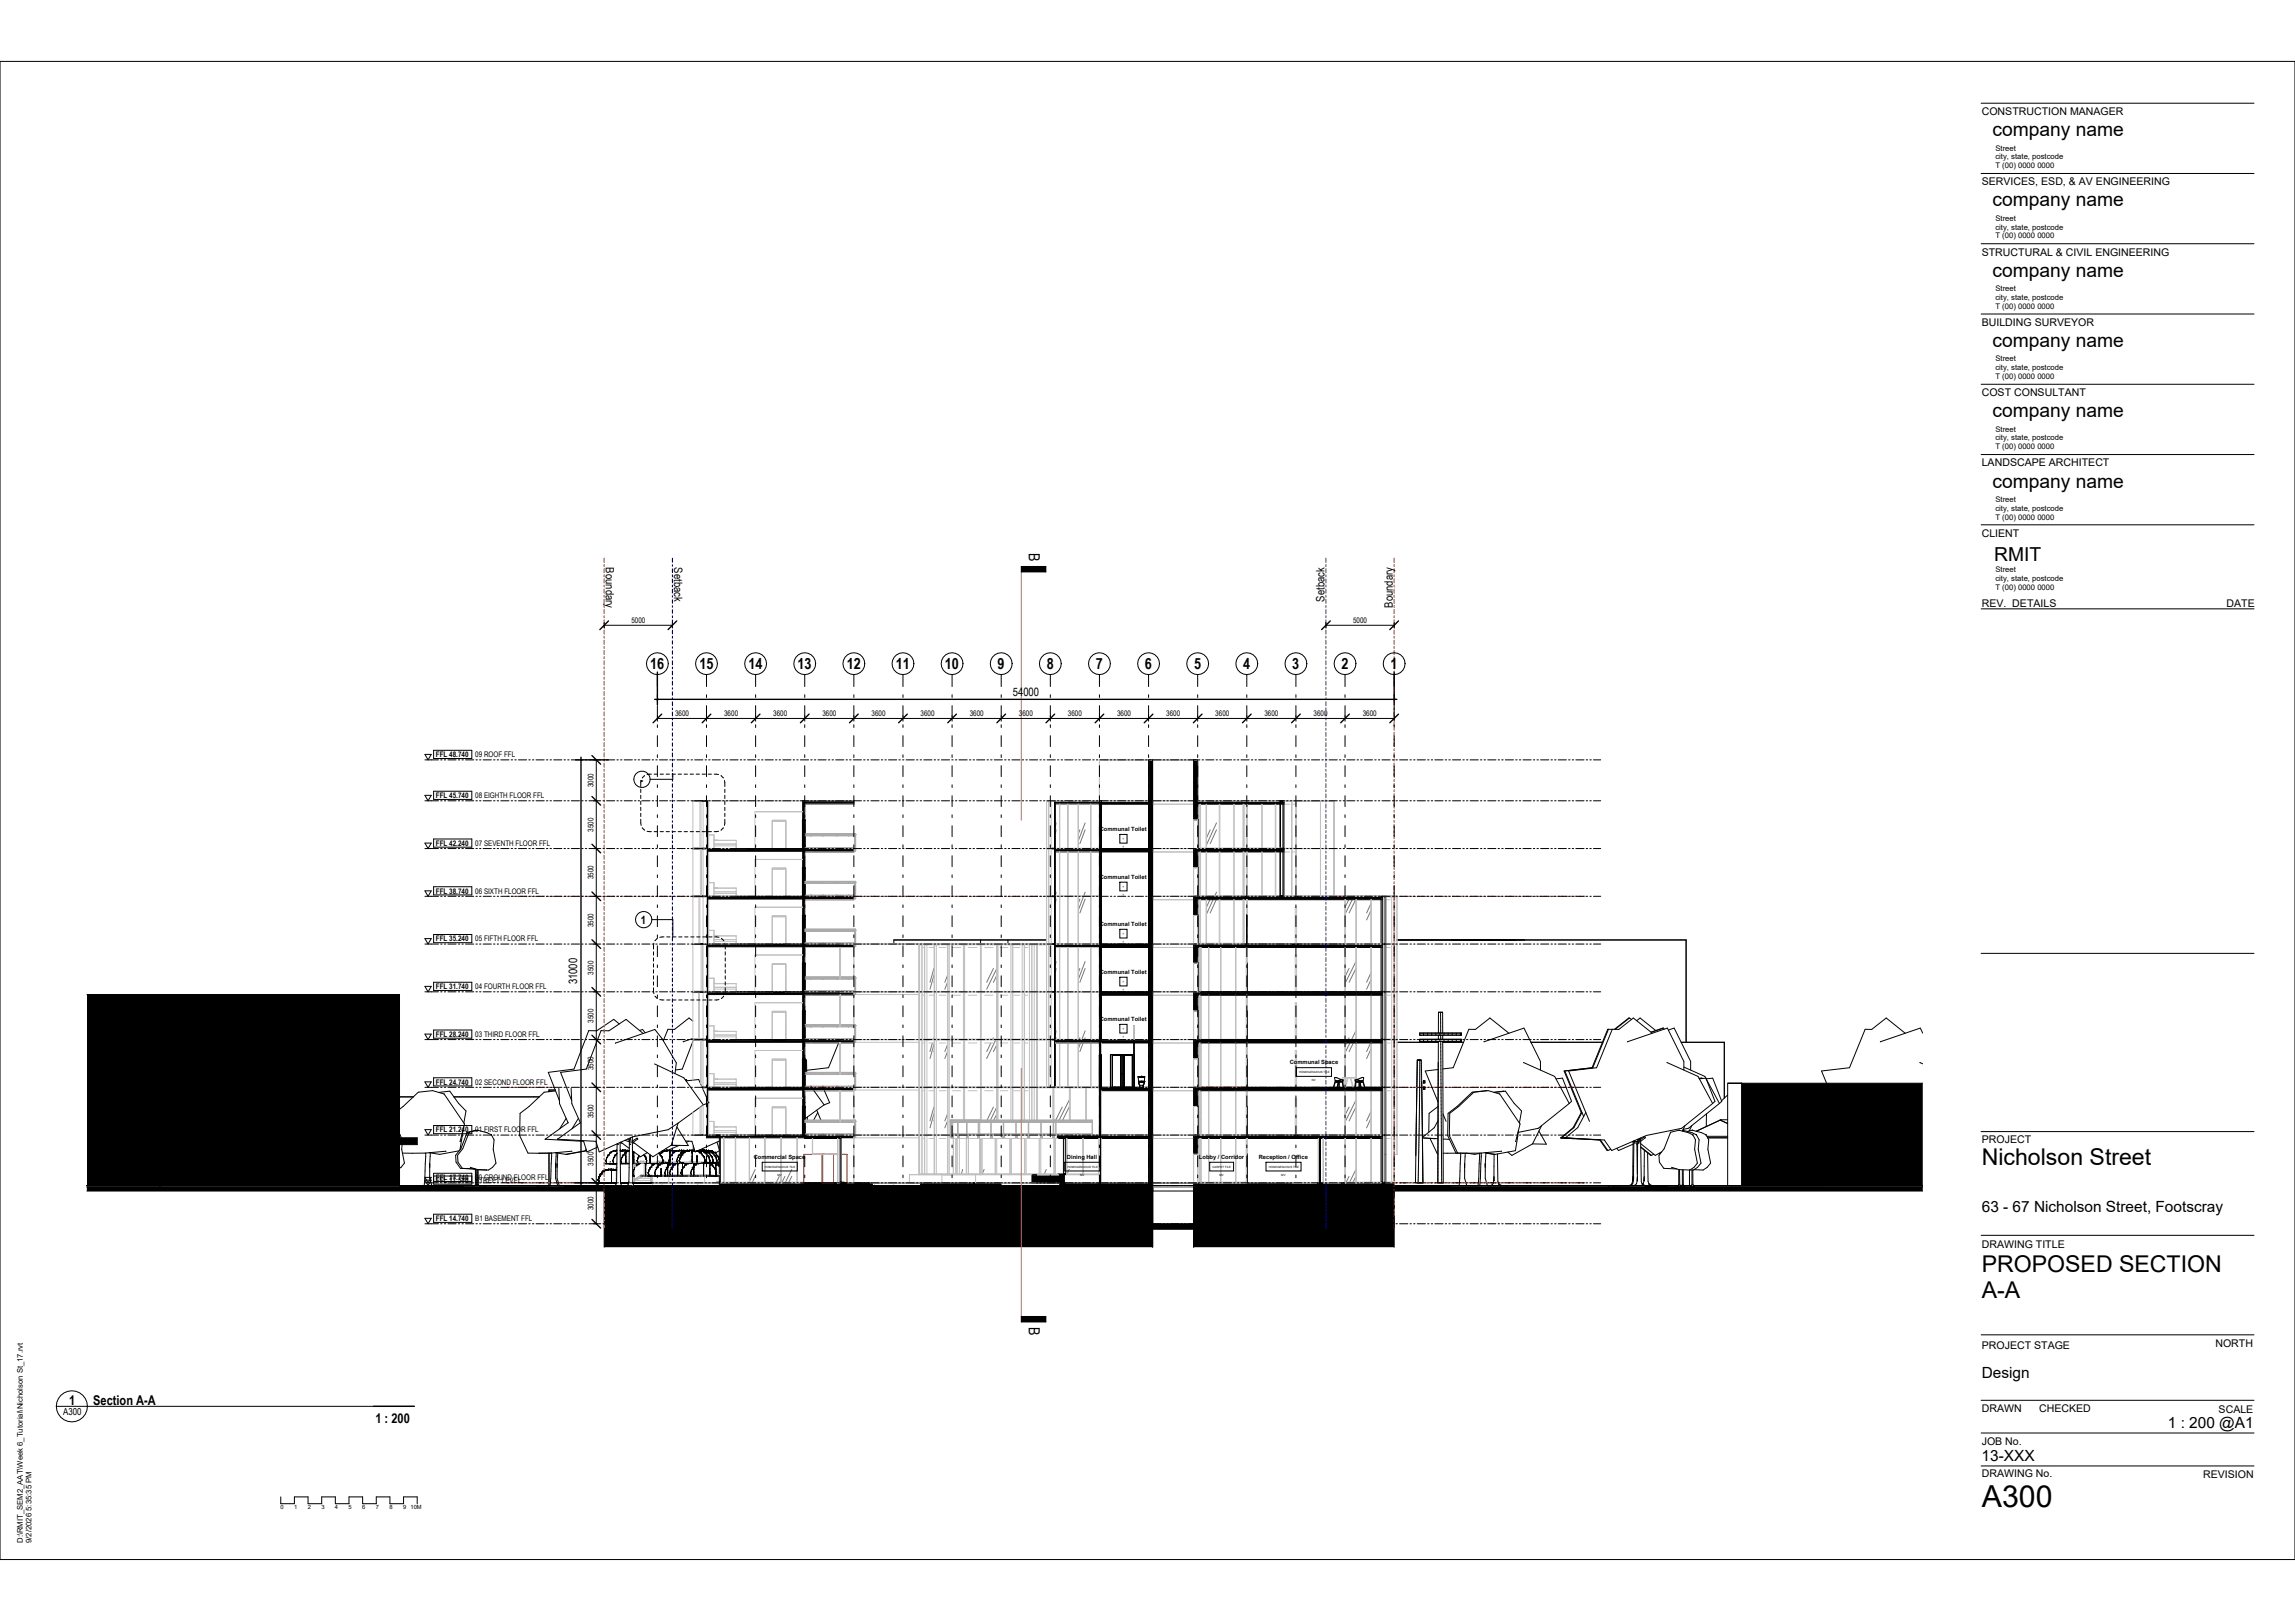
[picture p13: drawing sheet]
<svg xmlns="http://www.w3.org/2000/svg" width="841mm" height="594mm" viewBox="0 0 841 594" stroke-linecap="round" stroke-linejoin="round" font-family="sans-serif">
<defs><g id="words">
<text font-size="11.1" x="726.2" y="552.2">A300</text>
<g font-size="8.5">
<text x="726.2" y="427">Nicholson Street</text>
<text x="726.2" y="466.1">PROPOSED SECTION</text>
<text x="726.2" y="475.6">A-A</text>
</g>
<g font-size="7.1">
<text x="730.1" y="49.9">company name</text>
<text x="730.1" y="75.6">company name</text>
<text x="730.1" y="101.4">company name</text>
<text x="730.1" y="127.1">company name</text>
<text x="730.1" y="152.9">company name</text>
<text x="730.1" y="178.6">company name</text>
<text x="730.7" y="205.6">RMIT</text>
</g>
<g font-size="5.6">
<text x="377" y="202.8" transform="rotate(90 377 202.8)">B</text>
<text x="238.3" y="245.2">16</text>
<text x="256.3" y="245.2">15</text>
<text x="274.3" y="245.2">14</text>
<text x="292.3" y="245.2">13</text>
<text x="310.3" y="245.2">12</text>
<text x="328.3" y="245.2">11</text>
<text x="346.3" y="245.2">10</text>
<text x="365.6" y="245.2">9</text>
<text x="383.6" y="245.2">8</text>
<text x="401.6" y="245.2">7</text>
<text x="419.6" y="245.2">6</text>
<text x="437.6" y="245.2">5</text>
<text x="455.6" y="245.2">4</text>
<text x="473.6" y="245.2">3</text>
<text x="491.6" y="245.2">2</text>
<text x="509.6" y="245.2">1</text>
<text x="726.2" y="444">63 - 67 Nicholson Street, Footscray</text>
<text x="377" y="486.3" transform="rotate(90 377 486.3)">B</text>
<text x="726.2" y="504.8">Design</text>
<text x="794.4" y="523.3">1 : 200 @A1</text>
<text x="726.2" y="535.5">13-XXX</text>
</g>
<g font-size="4.9">
<text x="25.3" y="514.8">1</text>
<text x="34.1" y="514.8">Section A-A</text>
<text x="137.6" y="521.3">1 : 200</text>
</g>
<g font-size="4.2">
<text x="222.1" y="208" transform="rotate(90 222.1 208)">Boundary</text>
<text x="247.1" y="208" transform="rotate(90 247.1 208)">Setback</text>
<text x="485.4" y="220.5" transform="rotate(-90 485.4 220.5)">Setback</text>
<text x="510.4" y="222.7" transform="rotate(-90 510.4 222.7)">Boundary</text>
<text x="371.1" y="254.9">54000</text>
<text x="234.6" y="287.3">-</text>
<text x="234.8" y="338.7">1</text>
<text x="211.5" y="360.7" transform="rotate(-90 211.5 360.7)">31000</text>
</g>
<g font-size="3.9">
<text x="726.2" y="42.1">CONSTRUCTION MANAGER</text>
<text x="726.2" y="67.9">SERVICES, ESD, &amp; AV ENGINEERING</text>
<text x="726.2" y="93.6">STRUCTURAL &amp; CIVIL ENGINEERING</text>
<text x="726.2" y="119.4">BUILDING SURVEYOR</text>
<text x="726.2" y="145.1">COST CONSULTANT</text>
<text x="726.2" y="170.9">LANDSCAPE ARCHITECT</text>
<text x="726.2" y="196.6">CLIENT</text>
<text x="726.2" y="222.3">REV. DETAILS</text>
<text x="815.9" y="222.3">DATE</text>
<text x="726.2" y="418.9">PROJECT</text>
<text x="726.2" y="457.2">DRAWING TITLE</text>
<text x="726.2" y="494.5">PROJECT STAGE</text>
<text x="811.8" y="493.5">NORTH</text>
<text x="726.2" y="517.3">DRAWN</text>
<text x="747.3" y="517.3">CHECKED</text>
<text x="813" y="517.6">SCALE</text>
<text x="726.2" y="529.4">JOB No.</text>
<text x="726.2" y="541.3">DRAWING No.</text>
<text x="807.3" y="541.7">REVISION</text>
</g>
<text font-size="3.5" x="23.1" y="518.4">A300</text>
<g font-size="2.8">
<text x="731.2" y="55.2">Street</text>
<text x="731.2" y="58.4">city, state, postcode</text>
<text x="731.2" y="61.6">T (00) 0000 0000</text>
<text x="731.2" y="80.9">Street</text>
<text x="731.2" y="84.1">city, state, postcode</text>
<text x="731.2" y="87.4">T (00) 0000 0000</text>
<text x="731.2" y="106.6">Street</text>
<text x="731.2" y="109.9">city, state, postcode</text>
<text x="731.2" y="113.1">T (00) 0000 0000</text>
<text x="731.2" y="132.4">Street</text>
<text x="731.2" y="135.6">city, state, postcode</text>
<text x="731.2" y="138.9">T (00) 0000 0000</text>
<text x="731.2" y="158.1">Street</text>
<text x="731.2" y="161.4">city, state, postcode</text>
<text x="731.2" y="164.6">T (00) 0000 0000</text>
<text x="731.2" y="183.9">Street</text>
<text x="731.2" y="187.1">city, state, postcode</text>
<text x="731.2" y="190.4">T (00) 0000 0000</text>
<text x="731.2" y="209.6">Street</text>
<text x="731.2" y="212.9">city, state, postcode</text>
<text x="731.2" y="216.1">T (00) 0000 0000</text>
<text x="231.4" y="228.2">5000</text>
<text x="495.9" y="228.2">5000</text>
<text x="247.4" y="262.3">3600</text>
<text x="265.4" y="262.3">3600</text>
<text x="283.4" y="262.3">3600</text>
<text x="301.4" y="262.3">3600</text>
<text x="319.4" y="262.3">3600</text>
<text x="337.4" y="262.3">3600</text>
<text x="355.4" y="262.3">3600</text>
<text x="373.4" y="262.3">3600</text>
<text x="391.4" y="262.3">3600</text>
<text x="409.4" y="262.3">3600</text>
<text x="427.4" y="262.3">3600</text>
<text x="445.4" y="262.3">3600</text>
<text x="463.4" y="262.3">3600</text>
<text x="481.4" y="262.3">3600</text>
<text x="499.4" y="262.3">3600</text>
<text x="159.7" y="277.5">FFL 48.740</text>
<text x="174.2" y="277.5">09 ROOF FFL</text>
<text x="159.7" y="292.5">FFL 45.740</text>
<text x="174.2" y="292.5">08 EIGHTH FLOOR FFL</text>
<text x="217.5" y="288.5" transform="rotate(-90 217.5 288.5)">3000</text>
<text x="217.5" y="304.7" transform="rotate(-90 217.5 304.7)">3500</text>
<text x="159.7" y="310">FFL 42.240</text>
<text x="174.2" y="310">07 SEVENTH FLOOR FFL</text>
<text x="217.5" y="322.2" transform="rotate(-90 217.5 322.2)">3500</text>
<text x="159.7" y="327.5">FFL 38.740</text>
<text x="174.2" y="327.5">06 SIXTH FLOOR FFL</text>
<text x="217.5" y="339.7" transform="rotate(-90 217.5 339.7)">3500</text>
<text x="159.7" y="345">FFL 35.240</text>
<text x="174.2" y="345">05 FIFTH FLOOR FFL</text>
<text x="217.5" y="357.2" transform="rotate(-90 217.5 357.2)">3500</text>
<text x="159.7" y="362.5">FFL 31.740</text>
<text x="174.2" y="362.5">04 FOURTH FLOOR FFL</text>
<text x="217.5" y="374.7" transform="rotate(-90 217.5 374.7)">3500</text>
<text x="159.7" y="380">FFL 28.240</text>
<text x="174.2" y="380">03 THIRD FLOOR FFL</text>
<text x="217.5" y="392.2" transform="rotate(-90 217.5 392.2)">3500</text>
<text x="159.7" y="397.5">FFL 24.740</text>
<text x="174.2" y="397.5">02 SECOND FLOOR FFL</text>
<text x="217.5" y="409.7" transform="rotate(-90 217.5 409.7)">3500</text>
<text x="159.7" y="415">FFL 21.240</text>
<text x="174.2" y="415">01 FIRST FLOOR FFL</text>
<text x="217.5" y="427.2" transform="rotate(-90 217.5 427.2)">3500</text>
<text x="159.7" y="432.5">FFL 17.740</text>
<text x="159.7" y="433.5">FFL 17.540</text>
<text x="174.2" y="432.5">00 GROUND FLOOR FFL</text>
<text x="174.2" y="433.5">STREET LEVEL</text>
<text x="217.5" y="443.5" transform="rotate(-90 217.5 443.5)">3000</text>
<text x="159.7" y="447.5">FFL 14.740</text>
<text x="174.2" y="447.5">B1 BASEMENT FFL</text>
<text x="8.3" y="565.4" transform="rotate(-90 8.3 565.4)">D:\RMIT_SEM2_AAT\Week 6_Tutorial\Nicholson St_17.rvt</text>
<text x="11.5" y="565.4" transform="rotate(-90 11.5 565.4)">9/2/2026 5:35:35 PM</text>
</g>
<g font-size="2.1">
<text x="403" y="304.5">Communal Toilet</text>
<text x="403" y="322">Communal Toilet</text>
<text x="403" y="339.3">Communal Toilet</text>
<text x="403" y="356.8">Communal Toilet</text>
<text x="403" y="374.1">Communal Toilet</text>
<text x="472.6" y="390">Communal Space</text>
<text x="276.2" y="424.6">Commercial Space</text>
<text x="391" y="424.6">Dining Hall</text>
<text x="439.4" y="424.6">Lobby / Corridor</text>
<text x="461.3" y="424.6">Reception / Office</text>
<text x="471.6" y="440.9">Rainwater Harvesting</text>
<text x="102.8" y="553.1">0</text>
<text x="107.8" y="553.1">1</text>
<text x="112.8" y="553.1">2</text>
<text x="117.8" y="553.1">3</text>
<text x="122.8" y="553.1">4</text>
<text x="127.8" y="553.1">5</text>
<text x="132.8" y="553.1">6</text>
<text x="137.8" y="553.1">7</text>
<text x="142.8" y="553.1">8</text>
<text x="147.8" y="553.1">9</text>
<text x="150.4" y="553.1">10M</text>
</g>
<g font-size="1.1">
<text x="411.4" y="307.8">?</text>
<text x="411.4" y="310.7">?</text>
<text x="411.4" y="325.3">?</text>
<text x="411.4" y="328.2">?</text>
<text x="411.4" y="342.5">?</text>
<text x="411.4" y="345.5">?</text>
<text x="411.4" y="360.1">?</text>
<text x="411.4" y="363">?</text>
<text x="411.4" y="377.4">?</text>
<text x="411.4" y="380.3">?</text>
<text x="476.1" y="393.2">HOMOGENUOUS TILE</text>
<text x="480.7" y="396.2">NV</text>
<text x="280.3" y="427.9">HOMOGENUOUS TILE</text>
<text x="284.9" y="430.8">MV</text>
<text x="391.2" y="427.9">HOMOGENUOUS TILE</text>
<text x="395.8" y="430.8">MV</text>
<text x="444.3" y="427.9">CARPET TILE</text>
<text x="446.8" y="430.8">MV</text>
<text x="464.9" y="427.9">HOMOGENUOUS TILE</text>
<text x="469.5" y="430.8">MV</text>
<text x="478.3" y="444.1">EPOXY SCREED</text>
</g>
</g></defs>
<g fill="#000">
<path d="M146.4 416.9h6.5v2.5h-6.5zM31.8 364.4h114.6v70h-114.6zM146.4 434.4h23.3v.5h-23.3zM602.9 434.4h8v.5h-8zM638.3 396.9h66.3v37.5h-66.3z"/>
<path d="M207 434.4v.5h14.4v-.5zM510.9 434.4v.5h20.5v-.5z"/>
<path d="M31.8 434.9v1.5h390.6v-1.5zM437.4 434.9v1.5h267.2v-1.5z"/>
<path d="M221.4 434.4v22.6h201v-22.6h-190l.9 .5h-4.2l.8-.5zM437.4 434.4v22.6h73.5v-22.6z"/>
</g>
<g fill="#fff">
<path d="M520.3 378.6h15.2v.7h-15.2z"/>
<path d="M520.3 380.8h15.2v.8h-15.2z"/>
<path d="M521.6 396.1h.5v.7h-.5z"/>
<path d="M521.6 398.3h.5v.8h-.5z"/>
</g>
<g fill="#000">
<path d="M337.4 433.8h29.4v1.1h-29.4zM337.4 433.4l29.4 .1zM337.4 433.5h29.4v.3h-29.4zM419.6 433.4h2.5v15h-2.5zM419.6 448.4h74.5v2h-74.5zM473 433.4h.8v15h-.8zM491.6 433.4h2.5v15h-2.5z"/>
<path d="M386.9 310.9l35.5 .1zM294.9 310.9l18 .1zM437.4 310.9l33.1 .1z"/>
<path d="M437.4 311.4v.8h33.1v-.8zM294.9 311.4v.8h18v-.8zM386.9 311.4v.8h35.5v-.8z"/>
<path d="M437.4 311v.3h33.1v-.3zM294.9 311v.3h18v-.3zM386.9 311v.3h35.5v-.3z"/>
<path d="M437.4 311.3l33.1 .1zM294.9 311.3l18 .1zM386.9 311.3l35.5 .1z"/>
<path d="M437.4 328.9v.8h69.1v-.8zM294.9 328.9v.8h18v-.8zM420.9 328.9v.8h1.5v-.8z"/>
<path d="M437.4 328.4l69.1 .1zM294.9 328.4l18 .1zM420.9 328.4l1.5 .1z"/>
<path d="M437.4 328.5v.3h69.1v-.3zM294.9 328.5v.3h18v-.3zM420.9 328.5v.3h1.5v-.3z"/>
<path d="M437.4 328.8l69.1 .1zM294.9 328.8l18 .1zM420.9 328.8l1.5 .1z"/>
<path d="M437.4 416.5v.7h69.1v-.8zM294.9 416.5v.7h18v-.8zM387.5 416.5v.7h34.9v-.8z"/>
<path d="M437.4 415.9l69.1 .1zM294.9 415.9l18 .1zM387.5 415.9l34.9 .1z"/>
<path d="M437.4 416v.3h69.1v-.3zM294.9 416v.3h18v-.3zM387.5 416v.3h34.9v-.3z"/>
<path d="M437.4 416.3l69.1 .1zM294.9 416.3l18 .1zM387.5 416.3l34.9 .1z"/>
<path d="M263.6 433.5v.3h44.6v-.3zM437.4 433.5v.3h73.5v-.3zM388.3 433.5v.3h34.1v-.3z"/>
<path d="M388.3 433.4l34.1 .1zM263.6 433.4l44.6 .1zM437.4 433.4l73.5 .1z"/>
<path d="M437.4 433.8v1.1h73.5v-1.1zM263.6 433.8v1.1h44.6v-1.1zM388.3 433.8v1.1h34.1v-1.1z"/>
</g>
<g fill="#fff">
<path d="M456.8 422.8l.1 10.6z"/>
<path d="M456.8 405.3l.1 10.6z"/>
<path d="M438.9 405.3l.1 10.6z"/>
</g>
<path d="M258.9 398.4h.7v17.5h-.7v-11.5l.5-.2-.5-1.4zM294.1 398.4h.8v7.2h-.8z" fill="#000"/>
<g fill="#fff">
<path d="M294.1 405.5v10.4z"/>
<path d="M294.1 405.7v10.2z"/>
<path d="M295 405.5l-.1 10.4z"/>
<path d="M294.9 405.7v10.2z"/>
<path d="M294.7 405.7v10.2h.2h-.2z"/>
<path d="M294.3 405.8h.4v10.1h-.4z"/>
<path d="M294.1 405.7h.2v10.2h-.2z"/>
</g>
<path d="M258.9 415.9h36v1h-36z" fill="#000"/>
<g fill="#fff">
<path d="M456.8 387.8l.1 10.6z"/>
<path d="M438.9 387.8l.1 10.6z"/>
</g>
<path d="M258.9 380.9h.7v17.5h-.7zM294.1 380.9h.8v7.2h-.8z" fill="#000"/>
<g fill="#fff">
<path d="M294.1 388v10.4z"/>
<path d="M294.1 388.2v10.2z"/>
<path d="M295 388l-.1 10.4z"/>
<path d="M294.9 388.2v10.2z"/>
<path d="M294.7 388.2v10.2h.2h-.2z"/>
<path d="M294.3 388.3h.4v10.1h-.4z"/>
<path d="M294.1 388.2h.2v10.2h-.2z"/>
</g>
<path d="M258.9 398.4h36v1h-36z" fill="#000"/>
<g fill="#fff">
<path d="M456.8 370.3l.1 10.6z"/>
<path d="M438.9 370.3l.1 10.6z"/>
</g>
<path d="M294.1 363.4h.8v7.2h-.8zM258.9 363.4h.7v17.5h-.7z" fill="#000"/>
<g fill="#fff">
<path d="M294.1 370.5v10.4z"/>
<path d="M294.1 370.7v10.2z"/>
<path d="M295 370.5l-.1 10.4z"/>
<path d="M294.9 370.7v10.2z"/>
<path d="M294.7 370.7v10.2h.2h-.2z"/>
<path d="M294.3 370.8h.4v10.1h-.4z"/>
<path d="M294.1 370.7h.2v10.2h-.2z"/>
</g>
<path d="M258.9 380.9h36v1h-36z" fill="#000"/>
<g fill="#fff">
<path d="M456.8 352.8l.1 10.6z"/>
<path d="M438.9 352.8l.1 10.6z"/>
</g>
<path d="M294.1 345.9h.8v7.2h-.8zM258.9 345.9h.7v17.5h-.7z" fill="#000"/>
<g fill="#fff">
<path d="M294.1 353v10.4z"/>
<path d="M294.1 353.2v10.2z"/>
<path d="M295 353l-.1 10.4z"/>
<path d="M294.9 353.2v10.2z"/>
<path d="M294.7 353.2v10.2h.2h-.2z"/>
<path d="M294.3 353.3h.4v10.1h-.4z"/>
<path d="M294.1 353.2h.2v10.2h-.2z"/>
</g>
<g fill="#000">
<path d="M258.9 363.4h36v1h-36z"/>
<path d="M437.4 345.9l69.1 .1zM294.9 345.9l18 .1zM386.9 345.9l35.5 .1z"/>
<path d="M437.4 346.4v.8h69.1v-.8zM294.9 346.4v.8h18v-.8zM386.9 346.4v.8h35.5v-.8z"/>
<path d="M437.4 346v.3h69.1v-.3zM294.9 346v.3h18v-.3zM386.9 346v.3h35.5v-.3z"/>
<path d="M437.4 346.3l69.1 .1zM294.9 346.3l18 .1zM386.9 346.3l35.5 .1z"/>
</g>
<g fill="#fff">
<path d="M456.8 335.3l.1 10.6z"/>
<path d="M438.9 335.3l.1 10.6z"/>
</g>
<path d="M294.1 328.4h.8v7.2h-.8zM258.9 328.4h.7v17.5h-.7z" fill="#000"/>
<g fill="#fff">
<path d="M294.1 335.5v10.4z"/>
<path d="M294.1 335.7v10.2z"/>
<path d="M295 335.5l-.1 10.4z"/>
<path d="M294.9 335.7v10.2z"/>
<path d="M294.7 335.7v10.2h.2h-.2z"/>
<path d="M294.3 335.8h.4v10.1h-.4z"/>
<path d="M294.1 335.7h.2v10.2h-.2z"/>
</g>
<path d="M294.1 310.9h.8v7.2h-.8zM258.9 310.9h.7v17.5h-.7zM258.9 345.9h36v1h-36z" fill="#000"/>
<g fill="#fff">
<path d="M294.1 318v10.4z"/>
<path d="M294.1 318.2v10.2z"/>
<path d="M295 318l-.1 10.4z"/>
<path d="M294.9 318.2v10.2z"/>
<path d="M294.7 318.2v10.2h.2h-.2z"/>
<path d="M294.3 318.3h.4v10.1h-.4z"/>
<path d="M294.1 318.2h.2v10.2h-.2z"/>
</g>
<path d="M258.9 293.4h.7v17.5h-.7zM294.1 293.4h.8v7.2h-.8zM258.9 328.4h36v1h-36z" fill="#000"/>
<g fill="#fff">
<path d="M294.1 300.5v10.4z"/>
<path d="M294.1 300.7v10.2z"/>
<path d="M295 300.5l-.1 10.4z"/>
<path d="M294.9 300.7v10.2z"/>
<path d="M294.7 300.7v10.2h.2h-.2z"/>
<path d="M294.3 300.8h.4v10.1h-.4z"/>
<path d="M294.1 300.7h.2v10.2h-.2z"/>
</g>
<g fill="#000">
<path d="M258.9 310.9h36v1h-36z"/>
<path d="M294.9 293.5v.3h18v-.3zM386.9 293.5v.3h35.5v-.3zM437.4 293.5v.3h33.1v-.3z"/>
<path d="M437.4 293.9v.8h33.1v-.8zM294.9 293.9v.8h18v-.8zM386.9 293.9v.8h35.5v-.8z"/>
<path d="M437.4 293.4l33.1 .1zM294.9 293.4l18 .1zM386.9 293.4l35.5 .1z"/>
<path d="M437.4 293.8l33.1 .1zM294.9 293.8l18 .1zM386.9 293.8l35.5 .1z"/>
</g>
<g fill="#fff">
<path d="M438.9 317.8l.1 10.6z"/>
<path d="M438.9 300.3l.1 10.6z"/>
<path d="M493.1 417.2h3.8v16.1h-3.8z"/>
<path d="M439.6 417.2h.4v16.1h-.4z"/>
</g>
<path d="M386.4 381h.3v17.3h-.3z" fill="#eaf1fd"/>
<g fill="#fff">
<path d="M385.2 381.1h1.2v17.1h-1.2z"/>
<path d="M386.7 382.2h1.6v16.1h-1.6z"/>
<path d="M388.3 382.2h3v16.1h-3z"/>
<path d="M391.3 382.2h3.8v16.1h-3.8z"/>
<path d="M395.2 382.2h4.5v16.1h-4.5z"/>
</g>
<path d="M386.4 363.5h.3v17.4h-.3z" fill="#eaf1fd"/>
<g fill="#fff">
<path d="M385.2 363.6h1.2v17.2h-1.2z"/>
<path d="M386.7 363.5h1.6v17.4h-1.6z"/>
<path d="M388.3 363.5h3v17.4h-3z"/>
<path d="M391.3 363.5h3.8v17.4h-3.8z"/>
<path d="M395.2 363.5h4.5v17.4h-4.5z"/>
</g>
<path d="M386.4 346h.3v17.4h-.3z" fill="#eaf1fd"/>
<g fill="#fff">
<path d="M385.2 346.1h1.2v17.2h-1.2z"/>
<path d="M386.7 347.2h1.6v16.2h-1.6z"/>
<path d="M388.3 347.2h3v16.2h-3z"/>
<path d="M391.3 347.2h3.8v16.2h-3.8z"/>
<path d="M395.2 347.2h4.5v16.2h-4.5z"/>
</g>
<path d="M386.4 328.5h.3v17.4h-.3z" fill="#eaf1fd"/>
<g fill="#fff">
<path d="M385.2 328.6h1.2v17.2h-1.2z"/>
<path d="M386.7 328.5h1.6v17.4h-1.6z"/>
<path d="M388.3 328.5h3v17.4h-3z"/>
<path d="M391.3 328.5h3.8v17.4h-3.8z"/>
<path d="M395.2 328.5h4.5v17.4h-4.5z"/>
</g>
<path d="M386.4 311h.3v17.4h-.3z" fill="#eaf1fd"/>
<g fill="#fff">
<path d="M385.2 311.1h1.2v17.2h-1.2z"/>
<path d="M386.7 312.2h1.6v16.2h-1.6z"/>
<path d="M388.3 312.2h3v16.2h-3z"/>
<path d="M391.3 312.2h3.8v16.2h-3.8z"/>
<path d="M395.2 312.2h4.5v16.2h-4.5z"/>
</g>
<path d="M386.4 293.6h.3v17.3h-.3z" fill="#eaf1fd"/>
<g fill="#fff">
<path d="M385.2 293.7h1.2v17.1h-1.2z"/>
<path d="M386.7 294.7h1.6v16.2h-1.6z"/>
<path d="M388.3 294.7h3v16.2h-3z"/>
<path d="M391.3 294.7h3.8v16.2h-3.8z"/>
<path d="M395.2 294.7h4.5v16.2h-4.5z"/>
<path d="M343.1 416.1h1v1.1h2.5v-1.1h.6v14.1h-4.1z"/>
<path d="M339.7 416.1h.7v1.1h1.8l.1-1.1v14.1h-2.6z"/>
<path d="M337.9 416.1h.3v1.1h.6v13h-.9z"/>
<path d="M343.1 398.6h1v1.1h2.5v-1.1h.6v17.2h-4.1z"/>
<path d="M339.7 398.6h.7v1.1h1.8l.1-1.1v17.2h-2.6z"/>
<path d="M337.9 398.6h.3v1.1h.6v16.1h-.9z"/>
<path d="M365.7 381.1h.8v1.1h2.8v-1.1h1.1v17.2h-4.7z"/>
<path d="M359.6 381.1h1.2v1.1h3.1v-1.1h1.3v17.2h-5.6z"/>
<path d="M353.5 381.1h1.3v1.1h3.2v-1.1h1.3v17.2h-5.8z"/>
<path d="M347.9 381.1h1.1v1.1h3v-1.1h1.1v17.2h-5.2z"/>
<path d="M343.1 381.1h1v1.1h2.5v-1.1h.6v17.2h-4.1z"/>
<path d="M339.7 381.1h.7v1.1h1.8l.1-1.1v17.2h-2.6z"/>
<path d="M337.9 381.1h.3v1.1h.6v16.1h-.9z"/>
<path d="M365.7 363.6h.8v1.1h2.8v-1.1h1.1v17.2h-4.7z"/>
<path d="M359.6 363.6h1.2v1.1h3.1v-1.1h1.3v17.2h-5.6z"/>
<path d="M353.5 363.6h1.3v1.1h3.2v-1.1h1.3v17.2h-5.8z"/>
<path d="M347.9 363.6h1.1v1.1h3v-1.1h1.1v17.2h-5.2z"/>
<path d="M343.1 363.6h1v1.1h2.5v-1.1h.6v17.2h-4.1z"/>
<path d="M339.7 363.6h.7v1.1h1.8l.1-1.1v17.2h-2.6z"/>
<path d="M337.9 363.6h.3v1.1h.6v16.1h-.9z"/>
<path d="M365.7 346.2h.8v1h2.8v-1h1.1v17.1h-4.7z"/>
<path d="M359.6 346.2h1.2v1h3.1v-1h1.3v17.1h-5.6z"/>
<path d="M353.5 346.2h1.3v1h3.2v-1h1.3v17.1h-5.8z"/>
<path d="M347.9 346.2h1.1v1h3v-1h1.1v17.1h-5.2z"/>
<path d="M343.1 346.2h1v1h2.5v-1h.6v17.1h-4.1z"/>
<path d="M339.7 346.2h.7v1h1.8l.1-1v17.1h-2.6z"/>
<path d="M337.9 346.2h.3v1h.6v16.1h-.9z"/>
<path d="M507.9 417.2h1.5v-1.1h.6v17.1h-2.1z"/>
<path d="M347.9 416.1v14.1h1.5l-.1-13h-.4v-1.1h-.4l.1 .8-.3-.2v-.6zM348.5 416.3l.1 .4z"/>
<path d="M365.7 415.7l1.9 .1zM367.8 415.7l1.7 .1zM369.6 415.7l.8 .1zM365.7 410.7v.4h1.9l.2-.2v.2l1.8-.2v.2h.8v-.4zM367.6 410.8h.2zM369.4 410.7h.2zM365.7 398.6v11.9h4.7v-11.9h-1.1v1.1h-2.8v-1.1z"/>
<path d="M364.5 415.7l.7 .1zM359.6 415.7l3.5 .1zM363.2 415.7l1.2 .1zM359.6 410.7v.4h3.5l.1-.2v.2h1.2v-.2l.8 .2v-.4zM364.3 410.7h.2zM359.6 398.6v11.9h5.6v-11.9h-1.3v1.1h-3.1v-1.1z"/>
<path d="M355.1 415.7l3.4 .1zM353.5 415.7l.7 .1zM354.4 415.7l.5 .1zM358.6 415.7l.7 .1zM353.5 410.7v.4h.7v-.3l.2 .3h.5v-.2l.2 .2h3.4v-.3l.2 .3h.6v-.4zM353.5 398.6v11.9h5.8v-11.9h-1.3v1.1h-3.2v-1.1z"/>
<path d="M347.9 398.6v17.2h.4l-.1-5 .3 .1v4.9h.4l-.3-.1v-4.6l.3-.2 .5 .2h1.5l.1-.2 .4 .2 .1-.2 .1 .2h1.5v-.4l-4.7-.1 4.7-.1v-11.9h-1.1v1.1h-3v-1.1zM351.6 415.7l1.5 .1zM351.1 415.7l.3 .1zM349.4 415.7l1.5 .1z"/>
</g>
<path d="M506.1 416h.5v17.3h-.5z" fill="#eaf1fd"/>
<g fill="#fff">
<path d="M506.6 416.1h.4v17.1h-.4z"/>
<path d="M493.1 399.7h3.8v16.2h-3.8z"/>
<path d="M510.9 398.6l.1 17.2z"/>
<path d="M507.9 399.7h1.5v-1.1h.6v17.2h-2.1z"/>
</g>
<path d="M506.1 398.5h.5v17.4h-.5z" fill="#eaf1fd"/>
<g fill="#fff">
<path d="M506.6 398.6h.4v17.2h-.4z"/>
<path d="M510.9 381.1l.1 17.2z"/>
<path d="M507.9 382.2h1.5v-1.1h.6v17.2h-2.1z"/>
<path d="M493.1 382.2v12.6h3.8l-1.9 .2 .8 3.1h-.2l-.8-3.1h-.9l-.8 3.1v.3h2.6l.1-.3 .1 .3h.6l.2-1.9-.2-.8 .4-.1v-13.4zM496.9 396.4l-.3 2h.3zM493.1 395v2.6l.6-2.6zM496.7 395.8l.2 .6v-.6z"/>
</g>
<path d="M506.1 381h.5v17.4h-.5z" fill="#eaf1fd"/>
<g fill="#fff">
<path d="M506.6 381.1h.4v17.2h-.4z"/>
<path d="M493.1 364.7h3.8v16.2h-3.8z"/>
<path d="M510.9 363.6l.1 17.2z"/>
<path d="M507.9 364.7h1.5v-1.1h.6v17.2h-2.1z"/>
</g>
<path d="M506.1 363.5h.5v17.4h-.5z" fill="#eaf1fd"/>
<g fill="#fff">
<path d="M506.6 363.6h.4v17.2h-.4z"/>
<path d="M493.1 347.2h3.8v16.2h-3.8z"/>
<path d="M510.9 346.1l.1 17.2z"/>
<path d="M507.9 347.2h1.5v-1.1h.6v17.2h-2.1z"/>
</g>
<path d="M506.1 346h.5v17.4h-.5z" fill="#eaf1fd"/>
<g fill="#fff">
<path d="M506.6 346.1h.4v17.2h-.4z"/>
<path d="M493.1 329.7h3.8v16.2h-3.8z"/>
<path d="M510.9 328.7l.1 17.1z"/>
<path d="M507.9 329.7h1.5v-1h.6v17.1h-2.1z"/>
</g>
<path d="M506.1 328.6h.5v17.3h-.5z" fill="#eaf1fd"/>
<g fill="#fff">
<path d="M506.6 328.7h.4v17.1h-.4z"/>
<path d="M442.9 417.2h4.4v16.1h-4.4z"/>
<path d="M447.4 417.2h5.4v16.1h-5.4z"/>
<path d="M452.8 417.2h3.9v16.1h-3.9z"/>
<path d="M439.9 399.7l.1 16.2z"/>
<path d="M442.9 399.7h4.4v16.2h-4.4z"/>
<path d="M447.4 399.7h5.4v16.2h-5.4z"/>
<path d="M452.8 399.7h3.9v16.2h-3.9z"/>
<path d="M439.6 382.2h.4v16.2h-.4z"/>
<path d="M442.9 382.2h4.4v16.2h-4.4z"/>
<path d="M447.4 382.2h5.4v16.2h-5.4z"/>
<path d="M452.8 382.2h3.9v16.2h-3.9z"/>
<path d="M439.6 364.7h.4v16.2h-.4z"/>
<path d="M442.9 364.7h4.4v16.2h-4.4z"/>
<path d="M447.4 364.7h5.4v16.2h-5.4z"/>
<path d="M452.8 364.7h3.9v16.2h-3.9z"/>
<path d="M439.6 347.2h.4v16.2h-.4z"/>
<path d="M442.9 347.2h4.4v16.2h-4.4z"/>
<path d="M447.4 347.2h5.4v16.2h-5.4z"/>
<path d="M452.8 347.2h3.9v16.2h-3.9z"/>
</g>
<g fill="#000">
<path d="M385.5 293.4l1.2 .1-1.2 .2zM385.5 310.8l1.2 .2-1.2 .1zM385.5 328.3l1.2 .2-1.2 .1zM506.1 328.4h1.4v.3zM385.5 345.8l1.2 .2-1.2 .1zM506.2 345.9l1.3-.1v.3zM385.5 363.3l1.2 .2-1.2 .1zM506.2 363.4l1.3-.1v.3zM507.5 345.9h.3v17.5h-.3zM385.5 380.8l1.2 .2-1.2 .1zM385.5 398.2l1.2 .2h-1.2zM506.2 398.4l1.3-.1v.3z"/>
<path d="M506.2 380.9l1.3-.1v.3zM506.2 415.9l1.3-.1v.3zM506.2 433.3l1.3-.1v.2h-1.4z"/>
</g>
<path d="M507.7 328.4v17.5M507.7 363.4v52.5M507.7 422.9v10.5" fill="none" stroke="#000" stroke-width=".37"/>
<g fill="#fff">
<path d="M399.7 382.2h3.2v16.1h-3.2z"/>
<path d="M399.7 363.5h3.2v17.4h-3.2z"/>
<path d="M399.7 347.2h3.2v16.2h-3.2z"/>
<path d="M399.7 328.5h3.2v17.4h-3.2z"/>
<path d="M399.7 312.2h3.2v16.2h-3.2z"/>
<path d="M399.7 294.7h3.2v16.2h-3.1z"/>
<path d="M375.4 382.2h1.2v-1.1h.6v17.2h-1.8z"/>
<path d="M375.4 364.7h1.2v-1.1h.6v17.2h-1.8z"/>
<path d="M375.4 347.2h1.2v-1h.6v17.1h-1.8z"/>
<path d="M371.2 381.1h.3v1.1h2.2v-1.1h.9v17.2h-3.4z"/>
<path d="M371.2 363.6h.3v1.1h2.2v-1.1h.9v17.2h-3.4z"/>
<path d="M371.2 346.2h.3v1h2.2v-1h.9v17.1h-3.4z"/>
<path d="M497 417.2h5.4v16.1h-5.4z"/>
<path d="M497 399.7h5.4v16.2h-5.4z"/>
<path d="M497 364.7h5.4v16.2h-5.4z"/>
<path d="M497 347.2h5.4v16.2h-5.4z"/>
<path d="M497 329.7h5.4v16.2h-5.4z"/>
<path d="M502.5 417.2h3.6v16.1h-3.6z"/>
<path d="M502.5 399.7h3.6v16.2h-3.6z"/>
<path d="M502.5 382.2h3.6v16.2h-3.6z"/>
<path d="M502.5 364.7h3.6v16.2h-3.6z"/>
<path d="M502.5 347.2h3.6v16.2h-3.6z"/>
<path d="M502.5 329.7h3.6v16.2h-3.6z"/>
<path d="M440.1 417.2h2.8v16.1h-2.8z"/>
<path d="M440.1 399.7h2.8v16.2h-2.8z"/>
<path d="M440.1 382.2h2.8v16.2h-2.8z"/>
<path d="M440.1 364.7h2.8v16.2h-2.8z"/>
<path d="M440.1 347.2h2.8v16.2h-2.8z"/>
<path d="M377 415.7l.2 .1zM375.4 415.7l1.4 .1zM375.4 410.7v.4h1.4l.2-.2 .2 .2v-.4zM376.8 410.8h.2zM375.4 399.7v10.8h1.8v-11.9h-.6v1.1z"/>
<path d="M372.4 415.7l2.2 .1zM371.2 415.7l1 .1zM371.2 410.7v.4l1.2-.2v.2h2.2v-.4zM372.2 410.8h.2zM371.2 398.6v11.9h3.4v-11.9h-.9v1.1h-2.2v-1.1z"/>
<path d="M497 396.5v1.9h1v-1.9zM498.2 396.5l-.1 1.9h.6zM498.2 396l1.1 .5h-.9l.4 1.9h1.2l-.7-2.2zM497 382.2v13.4l2.6-.8-.2 1.2 .7 2.4h2.3v-16.2zM497 395.8v.4h1l-.7-.5z"/>
</g>
<g fill="#000">
<path d="M437.4 363.8l69.1 .1zM294.9 363.8l18 .1zM402.9 363.8l19.5 .1z"/>
<path d="M437.4 363.5v.3h69.1v-.3zM294.9 363.5v.3h18v-.3zM402.9 363.5v.3h19.5v-.3z"/>
<path d="M437.4 363.9v.8h69.1v-.8zM294.9 363.9v.8h18v-.8zM402.9 363.9v.8h19.5v-.8z"/>
<path d="M437.4 363.4l69.1 .1zM294.9 363.4l18 .1zM402.9 363.4l19.5 .1z"/>
<path d="M294.9 381.4v.8h18v-.8zM437.4 381.4v.8h69.1v-.8zM386.9 381.4v.8h35.5v-.8z"/>
<path d="M437.4 398.9v.8h69.1v-.8zM294.9 398.9v.8h18v-.8zM402.9 398.9v.8h19.5v-.8z"/>
<path d="M437.4 380.9l69.1 .1zM294.9 380.9l18 .1zM386.9 380.9l35.5 .1z"/>
<path d="M437.4 398.8l69.1 .1zM294.9 398.8l18 .1zM402.9 398.8l19.5 .1z"/>
<path d="M437.4 398.5v.3h69.1v-.3zM294.9 398.5v.3h18v-.3zM402.9 398.5v.3h19.5v-.3z"/>
<path d="M437.4 398.4l69.1 .1zM294.9 398.4l18 .1zM402.9 398.4l19.5 .1z"/>
<path d="M437.4 381v.3h69.1v-.3zM294.9 381v.3h18v-.3zM386.9 381v.3h35.5v-.3z"/>
<path d="M437.4 381.3l69.1 .1zM294.9 381.3l18 .1zM386.9 381.3l35.5 .1z"/>
</g>
<g fill="#fff">
<path d="M380.1 381.1h3.4v17.2h-3.4z"/>
<path d="M379 381.1h.9v17.2h-.9z"/>
<path d="M380.1 363.6h3.4v17.2h-3.4z"/>
<path d="M379 363.6h.9v17.2h-.9z"/>
<path d="M380.1 346.2h3.4v17.1h-3.4z"/>
<path d="M379 346.2h.9v17.1h-.9z"/>
<path d="M510.9 416.1l.1 6.8z"/>
<path d="M398.1 398.6v11.9h2.2l-.1 .2h-2.1v.4l2-.2 .2 .2-.2 4.7h2.8v-17.2zM398.1 415.7l1.9 .1zM399.9 410.7h.2z"/>
<path d="M392.1 415.7l2.8 .1zM395 415.7l2.9 .1zM392.1 410.7v.4l2.9-.2v.2h2.9v-.4zM394.8 410.7h.2zM392.1 398.6v11.9h5.8v-11.9z"/>
<path d="M389.9 415.7l2 .1zM386.1 415.7l3.7 .1zM386.1 410.7l.1 .4 3.7-.2v.2h2v-.4zM389.7 410.7h.3zM386.1 398.6l.1 11.9h5.7v-11.9z"/>
<path d="M384.8 415.7l1.1 .1zM380.1 415.7l1.3 .1zM381.6 415.7l3.2 .1zM380.1 410.7v.4h1.3l.2-.2v.2l3.2-.2 .1 .2h1v-.4zM381.4 410.8h.1zM384.7 410.7h.2zM380.1 398.6v11.9h5.8v-11.9z"/>
<path d="M379 415.7l.7 .1zM379.8 415.7l.1 .1zM379 410.7v.4l.8-.2 .1 .2v-.4zM379.6 410.7h.2zM379 398.6v11.9h.9v-11.9z"/>
</g>
<path d="M483.1 415.9h.8v17.5h-.8zM507.5 415.9h.3v7h-.3z" fill="#000"/>
<g fill="#fff">
<path d="M386.9 411.2h13.4v4.4h-13.4z"/>
<path d="M359 411.2v4.4h4.1v-4.4zM363.2 411.3v4.3h4.4v-4.4zM377 411.3v4.3h4.4v-4.4zM372.4 411.3v4.3h4.4v-4.4zM367.8 411.3v4.3h4.4v-4.4zM386.1 411.3v4.3h.8v-4.4zM381.6 411.3v4.3h4.4v-4.4z"/>
</g>
<path d="M308 416.1v17.2" fill="none" stroke="#eaf1fd" stroke-width=".37"/>
<g fill="#fff">
<path d="M307 417.2h.8v16.1h-.8z"/>
<path d="M292.2 416.9l5.5 .3v5.8h-3.2v10.3h-2.3z"/>
<path d="M286.3 416.9h5.8v16.4h-5.8z"/>
<path d="M280.3 416.9h5.9v16.4h-5.9z"/>
<path d="M274.7 416.9h5.5v16.4h-5.5z"/>
<path d="M269.6 416.9h5v16.4h-5z"/>
<path d="M265.3 416.9h4.2v16.4h-4.2z"/>
</g>
<path d="M263.6 416.1h.4v17.2h-.4z" fill="#eaf1fd"/>
<path d="M264 416.9h1.2v16.4h-1.2z" fill="#fff"/>
<path d="M262.5 415.9l1.5 .1-1.5 .2zM307.8 415.9h1.4v.3zM262.5 433.2l1.5 .2h-1.5zM307.9 433.3l1.3-.1v.2h-1.4zM402.9 415.9h.7v17.5h-.7z" fill="#000"/>
<g fill="#fff">
<path d="M390.4 417.2h.4v13.1h-.4z"/>
<path d="M391 417.2h5.8v13.1h-5.8z"/>
<path d="M397 417.2h5.7v13.1h-5.7z"/>
<path d="M354.9 417.2h4.1v13h-4.1z"/>
<path d="M351.6 417.2h2.5v13h-2.5z"/>
<path d="M350.3 417.2h.4v13h-.4z"/>
</g>
<path d="M389.7 417.1h.7v13.2h-.7z" fill="#eaf1fd"/>
<g fill="#fff">
<path d="M386.8 417.2h2.9v13h-2.9z"/>
<path d="M381.4 417.2h4.8v13h-4.8z"/>
<path d="M376 417.2h4.8v13h-4.8z"/>
<path d="M370.6 417.2h4.8v13h-4.8z"/>
<path d="M365.3 417.2h4.7v13h-4.7z"/>
<path d="M359.9 417.2h4.7v13h-4.7z"/>
</g>
<g fill="#000">
<path d="M402.9 293.4h.7v17.5h-.7zM402.9 310.9h.7v17.5h-.7zM402.9 328.4h.7v17.5h-.7zM402.9 345.9h.7v17.5h-.7zM402.9 363.4h.7v17.5h-.7zM402.9 380.9h.7v5.6h-.7zM415.4 375.9h.3v22.5h-.3zM387.7 416.9l2.7 .1-2.7 .2zM402.9 398.4h.7v17.5h-.7zM378.2 430.4h1.7v3h-1.7zM379.9 430.9h8.4v2.5h-8.4zM387.7 430.2h2l.7 .2h-2.7z"/>
<path d="M388.3 430.4h1.7v3h-1.7z"/>
</g>
<g fill="#fff">
<path d="M238.6 432.7v.3z"/>
<path d="M241.9 426.3l.3-.1z"/>
<path d="M234.9 426.3l1.2-.1v4.4z"/>
<path d="M297.8 417.2h9.1v5.7h-9.1z"/>
<path d="M306.8 423.3l.2 9.8z"/>
<path d="M232.5 432.4v.6l.1-.4h.4l.7-.5v-.3l1.2-.5v-.4l.8-.2h-.8zM232.5 427.9v4.3l2.4-1.6h1l-1-4.3z"/>
</g>
<g fill="#000">
<path d="M308.2 433.8h11.5v1.1h-11.5zM308.2 433.5h11.5v.3h-11.5zM308.2 433.4l11.5 .1zM420.9 278.4h1.5v170h-1.5z"/>
<path d="M437.4 433.4v15h1.5v-15zM437.4 415.9v7h1.5v-7zM437.4 398.4v7h1.5v-7zM437.4 380.9v7h1.5v-7zM437.4 363.4v7h1.5v-7zM437.4 345.9v7h1.5v-7zM437.4 328.4v7h1.5v-7zM437.4 310.9v7h1.5v-7zM437.4 278.4v22h1.5v-22z"/>
</g>
<g fill="#fff">
<path d="M457.1 312.2h5.2v16l-5.2 .1z"/>
<path d="M462.9 312.2h4.4v16h-4.4z"/>
<path d="M473.4 311h.3v1.2h.9v-1.2h.3v17.3h-1.5z"/>
<path d="M468.1 312.2v16h1v-16zM469.1 312.2v16h1v-16z"/>
</g>
<path d="M470.1 311h.4v17.3h-.4z" fill="#eaf1fd"/>
<path d="M470.5 311l.1 1.2h2v-1.2h.7v17.3h-2.8z" fill="#fff"/>
<path d="M469.1 293.4l1.4 .1-1.4 .2zM469.1 310.9v17.5zM469.1 328.2l1.4 .2h-1.4z" fill="#000"/>
<g fill="#fff">
<path d="M457.1 294.7h5.2v16.1l-5.2 .1z"/>
<path d="M462.9 294.7h4.4v16.1h-4.4z"/>
<path d="M473.4 293.6h.3v1.1h.9v-1.1h.3v17.3h-1.5z"/>
<path d="M469.1 294.7v16.1h1v-16.1zM468.1 294.7v16.1h1v-16.1z"/>
</g>
<path d="M470.1 293.6h.4v17.3h-.4z" fill="#eaf1fd"/>
<path d="M470.5 293.6l.1 1.1h2v-1.1h.7v17.3h-2.8z" fill="#fff"/>
<path d="M469.1 293.4v17.5" fill="none" stroke="#000" stroke-width=".37"/>
<path d="M469.1 310.8l1.3 .2-1.3 .1z" fill="#000"/>
<g fill="#fff">
<path d="M439.9 329.7h1.5v16h-1.5z"/>
<path d="M442.1 329.7h4.6v16h-4.6z"/>
<path d="M447 329.7h5.1v16h-5z"/>
<path d="M452.7 329.7h2.8v16h-2.8z"/>
<path d="M439.9 312.2h1.5v16.1h-1.5z"/>
<path d="M442.1 312.2h4.6v16.1h-4.6z"/>
<path d="M447 312.2h5.1v16.1h-5.1z"/>
<path d="M452.7 312.2h2.8v16.1h-2.8z"/>
<path d="M439.9 294.7h1.5v16.1h-1.5z"/>
<path d="M442.1 294.7h4.6v16.1h-4.6z"/>
<path d="M447 294.7h5.1v16.1h-5.1z"/>
<path d="M452.7 294.7h2.8v16.1h-2.8z"/>
</g>
<g fill="none" stroke="#000" stroke-width=".37">
<path d="M0 22.5h841v549h-841zM726 37.8h100M726 63.6h100M726 89.3h100M726 115.1h100M726 140.8h100M726 166.6h100M726 192.3h100M374.3 207.6h9v2h-9zM221.4 228.1v2M221.4 229.1h25M246.4 228.1v2"/>
<path d="M485.9 229.1h25M485.9 228.1v2M510.9 228.1v2M726 223.1h100M240.9 247.2v4.4M240.9 254.6v1M240.9 258.6v5.7M258.9 247.2v4.4M258.9 254.6v1M258.9 258.6v5.7M276.9 247.2v4.4M276.9 254.6v1"/>
<path d="M276.9 258.6v5.7M294.9 247.2v4.4M294.9 254.6v1M294.9 258.6v5.7M312.9 247.2v4.4M312.9 254.6v1M312.9 258.6v5.7M330.9 247.2v4.4M330.9 254.6v1M330.9 258.6v5.7M348.9 247.2v4.4M348.9 254.6v1"/>
<path d="M348.9 258.6v5.7M366.9 247.2v4.4M366.9 254.6v1M366.9 258.6v5.7M384.9 247.2v4.4M384.9 254.6v1M384.9 258.6v5.7M402.9 247.2v4.4M402.9 254.6v1M402.9 258.6v5.7M420.9 247.2v4.4M420.9 254.6v1"/>
<path d="M420.9 258.6v5.7M438.9 247.2v4.4M438.9 254.6v1M438.9 258.6v5.7M456.9 247.2v4.4M456.9 254.6v1M456.9 258.6v5.7M474.9 247.2v4.4M474.9 254.6v1M474.9 258.6v5.7M492.9 247.2v4.4M492.9 254.6v1"/>
<path d="M492.9 258.6v5.7M510.9 247.2v4.4M510.9 254.6v1M510.9 258.6v5.7M155.7 278.4h5M155.7 276.4h2.3l-1.1 2zM158.9 274.9h14v3h-14zM161.5 278.4h.5M162.8 278.4h.5M164.1 278.4h3M167.9 278.4h.6M169.3 278.4h.5"/>
<path d="M170.6 278.4h3M174.4 278.4h.5M175.7 278.4h.6M177.1 278.4h3M180.9 278.4h.5M182.2 278.4h.5M183.5 278.4h3M187.3 278.4h.5M188.6 278.4h.6M190 278.4h3M193.8 278.4h.5M195.1 278.4h.5"/>
<path d="M196.4 278.4h3M200.2 278.4h.6M201.6 278.4h.5M202.9 278.4h3M206.7 278.4h.5M208 278.4h.6M209.4 278.4h3M213.2 278.4h.5M214.5 278.4h.5M215.8 278.4h3.7M218.5 278.4v170M219.6 278.4h.5"/>
<path d="M220.9 278.4h.6M222.3 278.4h3M226.1 278.4h.5M227.4 278.4h.5M228.7 278.4h3M232.5 278.4h.6M233.9 278.4h.5M235.2 278.4h3M239 278.4h.5M240.3 278.4h.5M240.9 265.6v1M240.9 269.6v4"/>
<path d="M240.9 276.6v1M240.9 263.3h270M241.6 278.4h3M245.4 278.4h.6M246.8 278.4h.5M248.1 278.4h3M251.9 278.4h.5M253.2 278.4h.6M254.6 278.4h3M258.4 278.4h.5M258.9 265.6v1M258.9 269.6v4"/>
<path d="M258.9 276.6v1M259.7 278.4h.5M261 278.4h3M264.8 278.4h.5M266.1 278.4h.6M267.5 278.4h3M271.3 278.4h.5M272.6 278.4h.5M273.9 278.4h3M276.9 265.6v1M276.9 269.6v4M276.9 276.6v1"/>
<path d="M277.7 278.4h.6M279.1 278.4h.5M280.4 278.4h3M284.2 278.4h.5M285.5 278.4h.5M286.8 278.4h3M290.6 278.4h.6M292 278.4h.5M293.3 278.4h3M294.9 265.6v1M294.9 269.6v4M294.9 276.6v1"/>
<path d="M297.1 278.4h.5M298.4 278.4h.6M299.8 278.4h3M303.6 278.4h.5M304.9 278.4h.5M306.2 278.4h3M310 278.4h.6M311.4 278.4h.5M312.7 278.4h3M312.9 265.6v1M312.9 269.6v4M312.9 276.6v1"/>
<path d="M316.5 278.4h.5M317.8 278.4h.5M319.1 278.4h3M322.9 278.4h.6M324.3 278.4h.5M325.6 278.4h3M329.4 278.4h.5M330.7 278.4h.6M330.9 265.6v1M330.9 269.6v4M330.9 276.6v1M332.1 278.4h3"/>
<path d="M335.9 278.4h.5M337.2 278.4h.5M338.5 278.4h3M342.3 278.4h.5M343.6 278.4h.6M345 278.4h3M348.8 278.4h.5M348.9 265.6v1M348.9 269.6v4M348.9 276.6v1M350.1 278.4h.5M351.4 278.4h3"/>
<path d="M355.2 278.4h.6M356.6 278.4h.5M357.9 278.4h3M361.7 278.4h.5M363 278.4h.5M364.3 278.4h3M366.9 265.6v1M366.9 269.6v4M366.9 276.6v1M368.1 278.4h.6M369.5 278.4h.5M370.8 278.4h3"/>
<path d="M374.6 278.4h.5M375.9 278.4h.6M377.3 278.4h3M381.1 278.4h.5M382.4 278.4h.5M383.7 278.4h3M384.9 265.6v1M384.9 269.6v4M384.9 276.6v1M387.5 278.4h.5M388.8 278.4h.6M390.2 278.4h3"/>
<path d="M394 278.4h.5M395.3 278.4h.5M396.6 278.4h3M400.4 278.4h.6M401.8 278.4h.5M402.9 265.6v1M402.9 269.6v4M402.9 276.6v1M403.1 278.4h3M406.9 278.4h.5M408.2 278.4h.6M409.6 278.4h3"/>
<path d="M413.4 278.4h.5M414.7 278.4h.5M416 278.4h3M419.8 278.4h.5M420.9 265.6v1M420.9 269.6v4M420.9 276.6v1M422.4 278.4v178.6M425.5 278.4h-4.6v171.6M426.3 278.4h.5M427.6 278.4h.5M428.9 278.4h3"/>
<path d="M432.7 278.4h.6M434.1 278.4h.5M435.4 278.4h3.5v144.5h-1.5v-7M437.4 278.4v22h1.5M438.9 265.6v1M438.9 269.6v4M438.9 276.6v1M439.2 278.4h.5M440.5 278.4h.5M441.8 278.4h3M445.6 278.4h.6M447 278.4h.5"/>
<path d="M448.3 278.4h3M452.1 278.4h.5M453.4 278.4h.6M454.8 278.4h3M456.9 265.6v1M456.9 269.6v4M456.9 276.6v1M458.6 278.4h.5M459.9 278.4h.5M461.2 278.4h3M465 278.4h.5M466.3 278.4h.6"/>
<path d="M467.7 278.4h3M471.5 278.4h.5M472.8 278.4h.5M474.1 278.4h3M474.9 265.6v1M474.9 269.6v4M474.9 276.6v1M477.9 278.4h.6M479.3 278.4h.5M480.6 278.4h3M484.4 278.4h.5M485.7 278.4h.5"/>
<path d="M487 278.4h3M490.8 278.4h.6M492.2 278.4h.5M492.9 265.6v1M492.9 269.6v4M492.9 276.6v1M493.5 278.4h3M497.3 278.4h.5M498.6 278.4h.6M500 278.4h3M503.8 278.4h.5M505.1 278.4h.5"/>
<path d="M506.4 278.4h3M510.2 278.4h.6M510.9 265.6v1M510.9 269.6v4M510.9 276.6v1M511.6 278.4h.5M512.9 278.4h3M516.7 278.4h.5M518 278.4h.5M519.3 278.4h3M523.1 278.4h.6M524.5 278.4h.5"/>
<path d="M525.8 278.4h3M529.6 278.4h.5M530.9 278.4h.6M532.3 278.4h3M536.1 278.4h.5M537.4 278.4h.5M538.7 278.4h3M542.5 278.4h.5M543.8 278.4h.6M545.2 278.4h3M549 278.4h.5M550.3 278.4h.5"/>
<path d="M551.6 278.4h3M555.4 278.4h.6M556.8 278.4h.5M558.1 278.4h3M561.9 278.4h.5M563.2 278.4h.5M564.5 278.4h3M568.3 278.4h.6M569.7 278.4h.5M571 278.4h3M574.8 278.4h.5M576.1 278.4h.6"/>
<path d="M577.5 278.4h3M581.3 278.4h.5M582.6 278.4h.5M583.9 278.4h2.7M155.7 293.4h5M155.7 291.4h2.3l-1.1 2zM158.9 289.9h14v3h-14zM161.5 293.4h.5M162.8 293.4h.5M164.1 293.4h3M167.9 293.4h.6M169.3 293.4h.5"/>
<path d="M170.6 293.4h3M174.4 293.4h.5M175.7 293.4h.6M177.1 293.4h3M180.9 293.4h.5M182.2 293.4h.5M183.5 293.4h3M187.3 293.4h.5M188.6 293.4h.6M190 293.4h3M193.8 293.4h.5M195.1 293.4h.5"/>
<path d="M196.4 293.4h3M200.2 293.4h.6M201.6 293.4h.5M202.9 293.4h3M206.7 293.4h.5M208 293.4h.6M209.4 293.4h3M213.2 293.4h.5M214.5 293.4h.5M215.8 293.4h3.7M219.6 293.4h.5M220.9 293.4h.6"/>
<path d="M222.3 293.4h3M226.1 293.4h.5M227.4 293.4h.5M228.7 293.4h3M232.5 293.4h.6M233.9 293.4h.5M234.8 289.2v1.2M234.8 291.4v1.2M234.8 293.6v1.2M234.8 295.8v1.2M234.8 298v1.2M234.9 286l-.1 2.2"/>
<path d="M235.2 293.4h3M236.2 284.2l-.8 .9M238.7 283.7l-1.6 .1M239 293.4h.5M239.7 283.7h1.2M240.3 293.4h.5M240.9 280.6v4M240.9 287.6v1M240.9 291.6v4M240.9 298.6v1M241.6 293.4h3M241.9 283.7h1.2"/>
<path d="M244.1 283.7h1.2M245.4 293.4h.6M246.3 283.7h1.2M246.5 283.7v1.9h-8.2M246.8 293.4h.5M248.1 293.4h3M248.5 283.7h1.2M250.7 283.7h1.2M251.9 293.4h.5M252.9 283.7h1.2M253.2 293.4h.6M255.1 283.7h1.2"/>
<path d="M257.3 283.7h1.2M258.9 291.6v125.3h36M258.9 280.6v4M258.9 287.6v1M259.5 283.7h1.2M259.6 293.4v122.5M260.2 293.4h-6.3l5 .2M261 293.4h3M261.7 283.7l1.6 .1M264.2 284.2l.9 .9M264.8 293.4h.5M265.5 286l.1 2.2"/>
<path d="M265.6 289.2v1.2M265.6 291.4v1.2M265.6 293.6v1.2M265.6 295.8v1.2M265.6 298v1.2M266.1 293.4h.6M267.5 293.4h3M271.3 293.4h.5M272.6 293.4h.5M273.9 293.4h3M276.9 280.6v4M276.9 287.6v1"/>
<path d="M276.9 291.6v4M276.9 298.6v1M277.7 293.4h.6M279.1 293.4h.5M280.4 293.4h3M284.2 293.4h.5M285.5 293.4h.5M286.8 293.4h3M290.6 293.4h.6M292 293.4h.5M293.3 293.4h22.4M294.1 293.4v122.5"/>
<path d="M294.9 291.6v125.6h18v-4.6M294.9 280.6v4M294.9 287.6v1M294.9 294.7h18M294.9 293.9h18M294.9 293.5h18M294.9 293.8h18M312.9 280.6v4M312.9 287.6v1M312.9 291.6v4M312.9 298.6v1M316.5 293.4h.5"/>
<path d="M317.8 293.4h.5M319.1 293.4h3M322.9 293.4h.6M324.3 293.4h.5M325.6 293.4h3M329.4 293.4h.5M330.7 293.4h.6M330.9 280.6v4M330.9 287.6v1M330.9 291.6v4M330.9 298.6v1M332.1 293.4h3"/>
<path d="M335.9 293.4h.5M337.2 293.4h.5M338.5 293.4h3M342.3 293.4h.5M343.6 293.4h.6M345 293.4h3M348.8 293.4h.5M348.9 280.6v4M348.9 287.6v1M348.9 291.6v4M348.9 298.6v1M350.1 293.4h.5"/>
<path d="M351.4 293.4h3M355.2 293.4h.6M356.6 293.4h.5M357.9 293.4h3M361.7 293.4h.5M363 293.4h.5M364.3 293.4h3M366.9 280.6v4M366.9 287.6v1M366.9 291.6v4M366.9 298.6v1M368.1 293.4h.6"/>
<path d="M369.5 293.4h.5M370.8 293.4h3M374.6 293.4h.5M375.9 293.4h.6M377.3 293.4h3M381.1 293.4h.5M382.4 293.4h.5M383.7 293.4h3v105h-3M384.9 280.6v4M384.9 287.6v1M384.9 291.6v4M384.9 298.6v1"/>
<path d="M385.5 293.4v.3l1.2 .1v-.3M386.5 293.6v.2M386.7 293.6h-.3v17.3M386.9 293.9h35.5M386.9 293.5h35.5M386.9 293.8h35.5M402.9 280.6v4M402.9 287.6v1M402.9 291.6v141.8M403.6 293.4v140M425.5 293.4h-38.6v1.3h35.5M426.3 293.4h.5"/>
<path d="M427.6 293.4h.5M428.9 293.4h3M432.7 293.4h.6M434.1 293.4h.5M435.4 293.4h35.3M437.4 294.7h33.1M437.4 293.9h33.1M437.4 293.5h33.1M437.4 293.8h33.1M456.9 280.6v4M456.9 287.6v1M456.9 291.6v4"/>
<path d="M456.9 298.6v1M469.1 293.4v35M469.1 293.7h1M470.4 293.5l.1 .3-.3-.2M470.5 293.4v35M470.5 293.6h-.4v17.3M471.5 293.4h.5M472.8 293.4h.5M474.1 293.4h3M474.9 280.6v4M474.9 287.6v1M474.9 291.6v4"/>
<path d="M474.9 298.6v1M477.9 293.4h.6M479.3 293.4h.5M480.6 293.4h3M484.4 293.4h.5M485.7 293.4h.5M487 293.4h3M490.8 293.4h.6M492.2 293.4h.5M492.9 280.6v4M492.9 287.6v1M492.9 291.6v4"/>
<path d="M492.9 298.6v1M493.5 293.4h3M497.3 293.4h.5M498.6 293.4h.6M500 293.4h3M503.8 293.4h.5M505.1 293.4h.5M506.4 293.4h3M510.2 293.4h.6M510.9 280.6v4M510.9 287.6v1M510.9 291.6v4"/>
<path d="M510.9 298.6v1M511.6 293.4h.5M512.9 293.4h3M516.7 293.4h.5M518 293.4h.5M519.3 293.4h3M523.1 293.4h.6M524.5 293.4h.5M525.8 293.4h3M529.6 293.4h.5M530.9 293.4h.6M532.3 293.4h3"/>
<path d="M536.1 293.4h.5M537.4 293.4h.5M538.7 293.4h3M542.5 293.4h.5M543.8 293.4h.6M545.2 293.4h3M549 293.4h.5M550.3 293.4h.5M551.6 293.4h3M555.4 293.4h.6M556.8 293.4h.5M558.1 293.4h3"/>
<path d="M561.9 293.4h.5M563.2 293.4h.5M564.5 293.4h3M568.3 293.4h.6M569.7 293.4h.5M571 293.4h3M574.8 293.4h.5M576.1 293.4h.6M577.5 293.4h3M581.3 293.4h.5M582.6 293.4h.5M583.9 293.4h2.7"/>
<path d="M155.7 310.9h5M155.7 308.9h2.3l-1.1 2zM158.9 307.4h14v3h-14zM161.5 310.9h.5M162.8 310.9h.5M164.1 310.9h3M167.9 310.9h.6M169.3 310.9h.5M170.6 310.9h3M174.4 310.9h.5M175.7 310.9h.6M177.1 310.9h3"/>
<path d="M180.9 310.9h.5M182.2 310.9h.5M183.5 310.9h3M187.3 310.9h.5M188.6 310.9h.6M190 310.9h3M193.8 310.9h.5M195.1 310.9h.5M196.4 310.9h3M200.2 310.9h.6M201.6 310.9h.5M202.9 310.9h3"/>
<path d="M206.7 310.9h.5M208 310.9h.6M209.4 310.9h3M213.2 310.9h.5M214.5 310.9h.5M215.8 310.9h3.7M219.6 310.9h.5M220.9 310.9h.6M222.3 310.9h3M226.1 310.9h.5M227.4 310.9h.5M228.7 310.9h3"/>
<path d="M232.5 310.9h.6M233.9 310.9h.5M234.8 300.2l.1 2.2M235.2 310.9h3M235.4 303.4l.8 .8M237.1 304.6l1.6 .2M239 310.9h.5M239.7 304.8h1.2M240.3 310.9h.5M240.9 302.6v4M240.9 309.6v1M240.9 313.6v4"/>
<path d="M241.6 310.9h3M241.9 304.8h1.2M244.1 304.8h1.2M245.4 310.9h.6M246.3 304.8h1.2M246.8 310.9h.5M248.1 310.9h3M248.5 304.8h1.2M250.7 304.8h1.2M251.9 310.9h.5M252.9 304.8h1.2M253.2 310.9h.6"/>
<path d="M253.9 310.9h61.8M255.1 304.8h1.2M257.3 304.8h1.2M258.9 311.9h36M258.9 310.8h-5v.3h5M259.5 304.8h1.2M263.3 304.6l-1.6 .2M265.1 303.4l-.9 .8M265.6 300.2l-.1 2.2M276.9 302.6v4M276.9 309.6v1M276.9 313.6v4"/>
<path d="M294.1 300.5l.2 .2v10.2M294.1 318l.2 .2v10.2M294.1 300.3v10.6M294.1 317.8v10.6M294.1 318.1h.8M294.1 300.6h.8M294.9 311.4h18M294.9 311h18M294.9 311.3h18M294.9 300.3l.1 10.6M294.9 317.8l.1 10.6M294.9 318.2l-.6 .1"/>
<path d="M294.9 300.7l-.6 .1M295 300.5l-.3 .2v10.2M295 318l-.3 .2v10.2M312.9 302.6v4M312.9 309.6v1M312.9 310.9v1.3h-18M312.9 313.6v4M316.5 310.9h.5M317.8 310.9h.5M319.1 310.9h3M322.9 310.9h.6M324.3 310.9h.5"/>
<path d="M325.6 310.9h3M329.4 310.9h.5M330.7 310.9h.6M330.9 302.6v4M330.9 309.6v1M330.9 313.6v4M332.1 310.9h3M335.9 310.9h.5M337.2 310.9h.5M338.5 310.9h3M342.3 310.9h.5M343.6 310.9h.6"/>
<path d="M345 310.9h3M348.8 310.9h.5M348.9 302.6v4M348.9 309.6v1M348.9 313.6v4M350.1 310.9h.5M351.4 310.9h3M355.2 310.9h.6M356.6 310.9h.5M357.9 310.9h3M361.7 310.9h.5M363 310.9h.5"/>
<path d="M364.3 310.9h3M366.9 302.6v4M366.9 309.6v1M366.9 313.6v4M368.1 310.9h.6M369.5 310.9h.5M370.8 310.9h3M374.6 310.9h.5M375.9 310.9h.6M377.3 310.9h3M381.1 310.9h.5M382.4 310.9h.5"/>
<path d="M383.7 310.9h3M384.9 302.6v4M384.9 309.6v1M384.9 313.6v4M386.4 311v17.4M386.5 310.9l.2-.1v.3l-.2-.1M386.7 310.9l-1.2-.1v.3l1.2-.1M386.9 311.4h35.5M386.9 311h35.5M386.9 311.3h35.5M410.4 305.8h2.6v3.2h-2.6zM425.5 310.9h-38.6v1.3h35.5"/>
<path d="M426.3 310.9h.5M427.6 310.9h.5M428.9 310.9h3M432.7 310.9h.6M434.1 310.9h.5M435.4 310.9h35.3M437.4 310.9v7h1.5M437.4 312.2h33.1M437.4 311.4h33.1M437.4 311h33.1M437.4 311.3h33.1M438.9 300.3l.1 10.6"/>
<path d="M438.9 317.8l.1 10.6M456.9 302.6v4M456.9 309.6v1M456.9 313.6v4M469.1 310.8l1.4 .1M470.1 311v17.3h.4M470.2 310.9l.3-.1v.3l-.3-.1M471.5 310.9h.5M472.8 310.9h.5M474.1 310.9h3M474.9 302.6v4M474.9 309.6v1"/>
<path d="M474.9 313.6v4M477.9 310.9h.6M479.3 310.9h.5M480.6 310.9h3M484.4 310.9h.5M485.7 310.9h.5M487 310.9h3M490.8 310.9h.6M492.2 310.9h.5M492.9 302.6v4M492.9 309.6v1M492.9 313.6v4"/>
<path d="M493.5 310.9h3M497.3 310.9h.5M498.6 310.9h.6M500 310.9h3M503.8 310.9h.5M505.1 310.9h.5M506.4 310.9h3M510.2 310.9h.6M510.9 302.6v4M510.9 309.6v1M510.9 313.6v4M511.6 310.9h.5"/>
<path d="M512.9 310.9h3M516.7 310.9h.5M518 310.9h.5M519.3 310.9h3M523.1 310.9h.6M524.5 310.9h.5M525.8 310.9h3M529.6 310.9h.5M530.9 310.9h.6M532.3 310.9h3M536.1 310.9h.5M537.4 310.9h.5"/>
<path d="M538.7 310.9h3M542.5 310.9h.5M543.8 310.9h.6M545.2 310.9h3M549 310.9h.5M550.3 310.9h.5M551.6 310.9h3M555.4 310.9h.6M556.8 310.9h.5M558.1 310.9h3M561.9 310.9h.5M563.2 310.9h.5"/>
<path d="M564.5 310.9h3M568.3 310.9h.6M569.7 310.9h.5M571 310.9h3M574.8 310.9h.5M576.1 310.9h.6M577.5 310.9h3M581.3 310.9h.5M582.6 310.9h.5M583.9 310.9h2.7M155.7 328.4h5M155.7 326.4h2.3l-1.1 2z"/>
<path d="M158.9 324.9h14v3h-14zM161.5 328.4h.5M162.8 328.4h.5M164.1 328.4h3M167.9 328.4h.6M169.3 328.4h.5M170.6 328.4h3M174.4 328.4h.5M175.7 328.4h.6M177.1 328.4h3M180.9 328.4h.5M182.2 328.4h.5"/>
<path d="M183.5 328.4h3M187.3 328.4h.5M188.6 328.4h.6M190 328.4h3M193.8 328.4h.5M195.1 328.4h.5M196.4 328.4h3M200.2 328.4h.6M201.6 328.4h.5M202.9 328.4h3M206.7 328.4h.5M208 328.4h.6"/>
<path d="M209.4 328.4h3M213.2 328.4h.5M214.5 328.4h.5M215.8 328.4h3.7M219.6 328.4h.5M220.9 328.4h.6M222.3 328.4h3M226.1 328.4h.5M227.4 328.4h.5M228.7 328.4h3M232.5 328.4h.6M233.9 328.4h.5"/>
<path d="M235.2 328.4h3M238.9 337h7.7v6.3h1.1M239 328.4h.5M240.3 328.4h.5M240.9 320.6v1M240.9 324.6v4M240.9 331.6v1M240.9 335.6v4M241.6 328.4h3M245.4 328.4h.6M246.8 328.4h.5M248.1 328.4h3"/>
<path d="M251.9 328.4h.5M253.2 328.4h.6M253.9 328.4h61.8M258.9 329.4h36M258.9 328.3h-5v.3h5M276.9 320.6v1M276.9 324.6v4M276.9 331.6v1M276.9 335.6v4M294.1 335.5l.2 .2v10.2M294.1 335.3v10.6M294.1 335.6h.8"/>
<path d="M294.9 328.9h18M294.9 328.5h18M294.9 328.8h18M294.9 335.3l.1 10.6M294.9 335.7l-.6 .1M295 335.5l-.3 .2v10.2M312.9 320.6v1M312.9 324.6v5.1h-18M312.9 331.6v1M312.9 335.6v4M316.5 328.4h.5M317.8 328.4h.5"/>
<path d="M319.1 328.4h3M322.9 328.4h.6M324.3 328.4h.5M325.6 328.4h3M329.4 328.4h.5M330.7 328.4h.6M330.9 320.6v1M330.9 324.6v4M330.9 331.6v1M330.9 335.6v4M332.1 328.4h3M335.9 328.4h.5"/>
<path d="M337.2 328.4h.5M338.5 328.4h3M342.3 328.4h.5M343.6 328.4h.6M345 328.4h3M348.8 328.4h.5M348.9 320.6v1M348.9 324.6v4M348.9 331.6v1M348.9 335.6v4M350.1 328.4h.5M351.4 328.4h3"/>
<path d="M355.2 328.4h.6M356.6 328.4h.5M357.9 328.4h3M361.7 328.4h.5M363 328.4h.5M364.3 328.4h3M366.9 320.6v1M366.9 324.6v4M366.9 331.6v1M366.9 335.6v4M368.1 328.4h.6M369.5 328.4h.5"/>
<path d="M370.8 328.4h3M374.6 328.4h.5M375.9 328.4h.6M377.3 328.4h3M381.1 328.4h.5M382.4 328.4h.5M383.7 328.4h3M384.9 320.6v1M384.9 324.6v4M384.9 331.6v1M384.9 335.6v4M386.5 328.4l.2-.1v.3h-1.2v-.3l1.2 .1"/>
<path d="M386.5 328.5v.1M386.7 328.5h-.3v17.4M387.5 328.4h.5M388.8 328.4h.6M390.2 328.4h3M394 328.4h.5M395.3 328.4h.5M396.6 328.4h3M400.4 328.4h.6M401.8 328.4h.5M402.9 328.4h3.2M406.9 328.4h.5"/>
<path d="M408.2 328.4h.6M409.6 328.4h3M410.4 323.3h2.6v3.2h-2.6zM413.4 328.4h.5M414.7 328.4h.5M416 328.4h3M419.8 328.4h.5M420.9 329.7h1.5M420.9 328.4h4.6M420.9 328.9h1.5M420.9 328.5h1.5M420.9 328.8h1.5"/>
<path d="M426.3 328.4h.5M427.6 328.4h.5M428.9 328.4h3M432.7 328.4h.6M434.1 328.4h.5M435.4 328.4h74M437.4 328.4v7h1.5M437.4 329.7h69.1M437.4 328.9h69.1M437.4 328.5h69.1M437.4 328.8h69.1M438.9 335.3l.1 10.6"/>
<path d="M456.9 320.6v1M456.9 324.6v4M456.9 331.6v1M469.1 328.2h1M470.2 328.3h.3M474.9 320.6v1M474.9 324.6v4M474.9 331.6v1M474.9 335.6v4M492.9 320.6v1M492.9 324.6v4M492.9 331.6v1"/>
<path d="M492.9 335.6v4M506.1 328.6h.5M506.1 328.4v105M506.2 328.5v.3M506.4 328.6v.2M506.5 328.4l.1 104.9M506.6 328.7h.9M507.5 328.4v105M507.8 328.4v105M510.2 328.4h.6M510.9 320.6v1M510.9 324.6v4"/>
<path d="M510.9 331.6v1M510.9 335.6v4M511.6 328.4h.5M512.9 328.4h3M516.7 328.4h.5M518 328.4h.5M519.3 328.4h3M523.1 328.4h.6M524.5 328.4h.5M525.8 328.4h3M529.6 328.4h.5M530.9 328.4h.6"/>
<path d="M532.3 328.4h3M536.1 328.4h.5M537.4 328.4h.5M538.7 328.4h3M542.5 328.4h.5M543.8 328.4h.6M545.2 328.4h3M549 328.4h.5M550.3 328.4h.5M551.6 328.4h3M555.4 328.4h.6M556.8 328.4h.5"/>
<path d="M558.1 328.4h3M561.9 328.4h.5M563.2 328.4h.5M564.5 328.4h3M568.3 328.4h.6M569.7 328.4h.5M571 328.4h3M574.8 328.4h.5M576.1 328.4h.6M577.5 328.4h3M581.3 328.4h.5M582.6 328.4h.5"/>
<path d="M583.9 328.4h2.7M155.7 345.9h5M155.7 343.9h2.3l-1.1 2zM158.9 342.4h14v3h-14zM158.9 359.9h14v3h-14zM161.5 345.9h.5M162.8 345.9h.5M164.1 345.9h3M167.9 345.9h.6M169.3 345.9h.5M170.6 345.9h3M174.4 345.9h.5"/>
<path d="M175.7 345.9h.6M177.1 345.9h3M180.9 345.9h.5M182.2 345.9h.5M183.5 345.9h3M187.3 345.9h.5M188.6 345.9h.6M190 345.9h3M193.8 345.9h.5M195.1 345.9h.5M196.4 345.9h3M200.2 345.9h.6"/>
<path d="M201.6 345.9h.5M202.9 345.9h3M206.7 345.9h.5M208 345.9h.6M209.4 345.9h3M213.2 345.9h.5M214.5 345.9h.5M215.8 345.9h3.7M219.6 345.9h.5M220.9 345.9h.6M222.3 345.9h3M226.1 345.9h.5"/>
<path d="M227.4 345.9h.5M228.7 345.9h3M232.5 345.9h.6M233.9 345.9h.5M235.2 345.9h3M239 345.9h.5M239.5 348.8v1.2M239.5 351v1.2M239.5 353.2v1.2M239.5 355.4v1.2M239.5 357.6v1.2M239.5 359.8v1.2"/>
<path d="M239.6 345.6l-.1 2.2M240.3 345.9h.5M240.9 343.9l-.9 .8M240.9 342.6v1M240.9 346.6v4M240.9 353.6v1M240.9 357.6v4M241.6 345.9h3M243.3 343.3l-1.5 .2M244.3 343.3h1.2M245.4 345.9h.6M246.8 345.9h.5"/>
<path d="M248.1 345.9h3M248.7 343.3h1.2M250.9 343.3h1.2M251.9 345.9h.5M253.1 343.3h1.2M253.2 345.9h.6M253.9 345.9h61.8M255.3 343.3h1.2M257.5 343.3h1.2M258.9 346.9h36M258.9 345.8h-5v.3h5M259.7 343.3h1.2"/>
<path d="M261.9 343.3l1.6 .2M264.4 343.9l.8 .8M265.6 345.6l.2 2.2M265.8 348.8v1.2M265.8 351v1.2M265.8 353.2v1.2M265.8 355.4v1.2M265.8 357.6v1.2M265.8 359.8v1.2M276.9 342.6v1M276.9 346.6v4M276.9 353.6v1"/>
<path d="M276.9 357.6v4M294.1 353l.2 .2v10.2M294.1 352.8v10.6M294.1 353.1h.8M294.9 352.8l.1 10.6M294.9 353.2l-.6 .1M294.9 347.2h18M294.9 346.4h18M294.9 346h18M294.9 346.3h18M295 353l-.3 .2v10.2M312.9 342.6v1"/>
<path d="M312.9 345.9v4.7M312.9 353.6v1M312.9 357.6v4M316.5 345.9h.5M317.8 345.9h.5M319.1 345.9h3M322.9 345.9h.6M324.3 345.9h.5M325.6 345.9h3M329.4 345.9h.5M330.7 345.9h.6M330.9 342.6v1"/>
<path d="M330.9 346.6v4M330.9 353.6v1M330.9 357.6v4M332.1 345.9h3M335.9 345.9h.5M337.2 345.9h.5M338.5 345.9h3M342.3 345.9h.5M343.6 345.9h.6M345 345.9h3M348.8 345.9h.5M348.9 342.6v1"/>
<path d="M348.9 346.6v4M348.9 353.6v1M348.9 357.6v4M350.1 345.9h.5M351.4 345.9h3M355.2 345.9h.6M356.6 345.9h.5M357.9 345.9h3M359.3 344.4v1.5M361.7 345.9h.5M363 345.9h.5M364.3 345.9h3"/>
<path d="M366.9 342.6v1M366.9 346.6v4M366.9 353.6v1M366.9 357.6v4M368.1 345.9h.6M369.4 344.4v1.5M369.5 345.9h.5M370.8 345.9h3M374.6 345.9h.5M375.9 345.9h.6M377.3 345.9h3M381.1 345.9h.5"/>
<path d="M382.4 345.9h.5M383.5 344.4h-56v1.5M384.9 342.6v1M384.9 346.6v4M384.9 353.6v1M384.9 357.6v4M386.4 345.8h-.9v.3h1.2v-.3l-.2 .1M386.5 346v.1M386.7 345.9h-3M386.7 346h-.3v17.4M386.9 346.4h35.5M386.9 346h35.5"/>
<path d="M386.9 346.3h35.5M410.4 358.1h2.6v3.2h-2.6zM410.4 340.5h2.6v3.2h-2.6zM425.5 345.9h-38.6v1.3h35.5M426.3 345.9h.5M427.6 345.9h.5M428.9 345.9h3M432.7 345.9h.6M434.1 345.9h.5M435.4 345.9h74M437.4 345.9v7h1.5M437.4 347.2h69.1"/>
<path d="M437.4 346.4h69.1M437.4 346h69.2M437.4 346.3h69.1M438.9 352.8l.1 10.6M456.8 345.9v-10.6l.1 10.6M456.9 346.6v4M474.9 342.6v1M474.9 346.6v4M474.9 353.6v1M474.9 357.6v4M492.9 342.6v1M492.9 346.6v4"/>
<path d="M492.9 353.6v1M492.9 357.6v4M506.4 345.9l-.2-.1v.3l.2-.1M506.6 346.1h.9M506.6 345.8h.9M510.2 345.9h.6M510.9 342.6v1M510.9 346.6v4M510.9 353.6v1M510.9 357.6v4M511.6 345.9h.5M511.9 344.4h106v37.5"/>
<path d="M512.9 345.9h3M516.7 345.9h.5M518 345.9h.5M519.3 345.9h3M523.1 345.9h.6M524.5 345.9h.5M525.8 345.9h3M529.6 345.9h.5M530.9 345.9h.6M532.3 345.9h3M536.1 345.9h.5M537.4 345.9h.5"/>
<path d="M538.7 345.9h3M542.5 345.9h.5M543.8 345.9h.6M545.2 345.9h3M549 345.9h.5M550.3 345.9h.5M551.6 345.9h3M555.4 345.9h.6M556.8 345.9h.5M558.1 345.9h3M561.9 345.9h.5M563.2 345.9h.5"/>
<path d="M564.5 345.9h3M568.3 345.9h.6M569.7 345.9h.5M571 345.9h3M574.8 345.9h.5M576.1 345.9h.6M577.5 345.9h3M581.3 345.9h.5M582.6 345.9h.5M583.9 345.9h2.7M726 349.4h100M31.8 364.4h114.6v70.5"/>
<path d="M155.7 363.4h5M155.7 378.9h2.3l-1.1 2zM155.7 361.4h2.3l-1.1 2zM158.9 377.4h14v3h-14zM161.5 363.4h.5M162.8 363.4h.5M164.1 363.4h3M167.9 363.4h.6M169.3 363.4h.5M170.6 363.4h3M174.4 363.4h.5M175.7 363.4h.6"/>
<path d="M177.1 363.4h3M180.9 363.4h.5M182.2 363.4h.5M183.5 363.4h3M187.3 363.4h.5M188.6 363.4h.6M190 363.4h3M193.8 363.4h.5M195.1 363.4h.5M196.4 363.4h3M200.2 363.4h.6M201.6 363.4h.5"/>
<path d="M202.9 363.4h3M206.7 363.4h.5M208 363.4h.6M209.4 363.4h3M213.2 363.4h.5M214.5 363.4h.5M215.8 363.4h3.7M219.6 363.4h.5M220.9 363.4h.6M222.3 363.4h3M226.1 363.4h.5M226.9 375.2l-2-1.7-6.2 4.2h-3l-5.4 14.1-9.4 1.2 4.1 10.3"/>
<path d="M227.4 363.4h.5M228.7 363.4h3M232.5 363.4h.6M233.9 363.4h.5M234.4 377.6l1.1-.4 .9 1.3M235.2 363.4h3M235.7 378.7l-6.3-5.2-6.2 4.2h-3l-5.4 14.1-9.4 1.2 4.1 10.3M239 363.4h.5M239.5 362l.1 2.1M240 365l.9 .9M240.3 363.4h.5M240.9 364.6v1"/>
<path d="M240.9 368.6v4M240.9 375.6v1M240.9 379.6v4M241.6 363.4h3M241.8 366.3l1.5 .1M244.3 366.4h1.2M245.4 363.4h.6M246.5 366.4h1.2M246.8 363.4h.5M248.1 363.4h3M248.7 366.4h1.2M250.9 366.4h1.2"/>
<path d="M251.9 363.4h.5M253.1 366.4h1.2M253.2 363.4h.6M253.9 374.2l-1.4-1.2-5.3 4.2h-2.4l-1.7 4.2M253.9 363.4h61.8M255.3 366.4h1.2M257.5 366.4h1.2M258.9 364.4h36M258.9 363.3h-5v.3h5M259.7 366.4h1.2M263.5 366.3l-1.6 .1M265.2 365l-.8 .9"/>
<path d="M265.8 362l-.2 2.1M276.9 364.6v1M276.9 368.6v4M276.9 375.6v1M276.9 379.6v4M294.1 370.5l.2 .2v10.2M294.1 370.3v10.6M294.1 370.6h.8M294.9 370.3l.1 10.6M294.9 370.7l-.6 .1M294.9 363.5h18M294.9 364.7h18"/>
<path d="M294.9 363.9h18M294.9 363.8h18M295 370.5l-.3 .2v10.2M312.9 363.4v2.2M312.9 368.6v4M312.9 375.6v1M312.9 379.6v4M316.5 363.4h.5M317.8 363.4h.5M319.1 363.4h3M322.9 363.4h.6M324.3 363.4h.5"/>
<path d="M325.6 363.4h3M329.4 363.4h.5M330.7 363.4h.6M330.9 364.6v1M330.9 368.6v4M330.9 375.6v1M330.9 379.6v4M332.1 363.4h3M335.9 363.4h.5M337.2 363.4h.5M338.5 363.4h3M342.3 363.4h.5"/>
<path d="M343.6 363.4h.6M345 363.4h3M348.8 363.4h.5M348.9 364.6v1M348.9 368.6v4M348.9 375.6v1M348.9 379.6v4M350.1 363.4h.5M351.4 363.4h3M355.2 363.4h.6M356.6 363.4h.5M357.9 363.4h3"/>
<path d="M361.7 363.4h.5M363 363.4h.5M364.3 363.4h3M366.9 364.6v1M366.9 368.6v4M366.9 375.6v1M366.9 379.6v4M368.1 363.4h.6M369.5 363.4h.5M370.8 363.4h3M374.6 363.4h.5M375.9 363.4h.6"/>
<path d="M377.3 363.4h3M381.1 363.4h.5M382.4 363.4h.5M384.9 364.6v1M384.9 368.6v4M384.9 375.6v1M384.9 379.6v4M386.4 363.3h-.9v.3h1.2v-.3l-.2 .1M386.5 363.5v.1M386.7 363.4h-3M386.7 363.5h-.3v17.4M387.5 363.4h.5"/>
<path d="M388.8 363.4h.6M390.2 363.4h3M394 363.4h.5M395.3 363.4h.5M396.6 363.4h3M400.4 363.4h.6M401.8 363.4h.5M402.9 363.4h22.6M402.9 363.5h19.5M402.9 364.7h19.5M402.9 363.9h19.5M402.9 363.8h19.5"/>
<path d="M410.4 375.4h2.6v3.2h-2.6zM426.3 363.4h.5M427.6 363.4h.5M428.9 363.4h3M432.7 363.4h.6M434.1 363.4h.5M435.4 363.4h74M437.4 363.4v7h1.5M437.4 363.5h69.2M437.4 364.7h69.1M437.4 363.9h69.1M437.4 363.8h69.1"/>
<path d="M438.9 370.3l.1 10.6M456.8 363.4v-10.6l.1 10.6M456.9 370.3l-.1 10.6M456.9 364.6v1M456.9 368.6v15M474.9 364.6v1M474.9 368.6v4M474.9 375.6v1M474.9 379.6v4M492.9 364.6v1M492.9 368.6v4M492.9 375.6v1"/>
<path d="M492.9 379.6v4M506.4 363.4l-.2-.1v.3l.2-.1M506.6 363.6h.9M506.6 363.3h.9M510.2 363.4h.6M510.9 364.6v1M510.9 368.6v4M510.9 375.6v1M510.9 379.6v4M511.6 363.4h.5M512.9 363.4h3M516.7 363.4h.5"/>
<path d="M518 363.4h.5M519.3 363.4h3M520.3 378.6h15.2v.7h-15.2zM521.7 378.6v.7M523.1 363.4h.6M523.2 378.6v.7M524.5 363.4h.5M524.7 378.6v.7M525.8 363.4h3M526.2 378.6v.7M527.1 379.3v1.5M527.1 378.6v-7.7h1.5l.1 7.7"/>
<path d="M527.7 378.6v.7M527.9 370.9v7.7M527.9 379.3l.1 1.5M528.7 379.3v1.5M529.2 378.6v.7M529.6 363.4h.5M530.7 378.6v.7M530.9 363.4h.6M532.2 378.6v.7M532.3 363.4h3M533.7 378.6v.7M535.2 378.6v.7"/>
<path d="M536.1 363.4h.5M537.4 363.4h.5M538.7 363.4h3M542.5 363.4h.5M543.8 363.4h.6M545.2 363.4h3M549 363.4h.5M550.3 363.4h.5M551.6 363.4h3M552.9 378.6l-6.9-5.6-5.3 4.2h-2.4l-5.8 14.1-3.8 .4M555.4 363.4h.6M556.8 363.4h.5"/>
<path d="M558.1 363.4h3M561.9 363.4h.5M563.2 363.4h.5M564.5 363.4h3M568.3 363.4h.6M569.7 363.4h.5M571 363.4h3M574.8 363.4h.5M576.1 363.4h.6M577.5 363.4h3M581.3 363.4h.5M582.6 363.4h.5"/>
<path d="M583.9 363.4h2.7M589.4 377.2l-5.7 14.1-10.3 1.2 6.9 16.6M590.8 377.2h-1.7l-5.7 14.1-10.2 1.2 6.4 15.5M590.8 377.2l-5.7 14.1-10.3 1.2 7.7 18.4M590.8 377.2h2.4l5.3-4.2 7 5.6M597 373.1l-5.4 4.1M597.8 373.6l-.7-.6-5.2 4.2M599.8 374l1.2-1 5.7 4.6M609.4 376.8l-4.4 1.4M609.8 377.1l-.2-.4-4.5 1.6M611.4 377.5l2.1-.8 6 12.3v3.1M698.2 378.6l-7-5.6-5.3 4.2h-2.4l-5.8 14.1-10.2 1.2 1.9 4.4"/>
<path d="M704.6 378.6l-.9-1.9-14.6 5M155.7 398.4h5M155.7 380.9h5M155.7 396.4h2.3l-1.1 2zM158.9 394.9h14v3h-14zM161.5 398.4h.5M161.5 380.9h.5M162.8 398.4h.5M162.8 380.9h.5M164.1 398.4h3M164.1 380.9h3M167.9 398.4h.6"/>
<path d="M167.9 380.9h.6M169.3 398.4h.5M169.3 380.9h.5M170.6 398.4h3M170.6 380.9h3M174.4 398.4h.5M174.4 380.9h.5M175.7 398.4h.6M175.7 380.9h.6M177.1 398.4h3M177.1 380.9h3M180.9 398.4h.5"/>
<path d="M180.9 380.9h.5M182.2 398.4h.5M182.2 380.9h.5M183.5 398.4h3M183.5 380.9h3M187.3 398.4h.5M187.3 380.9h.5M188.6 398.4h.6M188.6 380.9h.6M190 398.4h3M190 380.9h3M193.8 398.4h.5"/>
<path d="M193.8 380.9h.5M195.1 398.4h.5M195.1 380.9h.5M196.4 398.4h3M196.4 380.9h3M200.2 398.4h.6M200.2 380.9h.6M201.6 398.4h.5M201.6 380.9h.5M202.9 398.4h3M202.9 380.9h3M203.5 399.4h-2.3v.6"/>
<path d="M203.6 399.8l-4.2 .4-5.6 5.3-3.2 2.5-.2 8.1 3.1 6.4h8.7l-.6 11.9h-5.3M204.8 398.8l.2 5.6 3.2 7M206.7 398.4h.5M206.7 380.9h.5M208 398.4h.6M208 380.9h.6M209.3 398.8l.2 5.6 3.2 7M209.4 398.4h3M209.4 380.9h3M213.2 398.4h.5M213.2 380.9h.5M214.5 398.4h.5"/>
<path d="M214.5 380.9h.5M215.8 398.4h3.7M215.8 380.9h3.7M219.6 398.4h.5M219.6 380.9h.5M220.9 398.4h.6M220.9 380.9h.6M222.3 398.4h3M222.3 380.9h3M225.5 382.2l14.5-5 2.6 3.4 5.2 8.9-.4 3.9M226.1 398.4h.5M226.1 380.9h.5"/>
<path d="M227.4 398.4h.5M227.4 380.9h.5M228.7 398.4h3M228.7 380.9h3M232.5 398.4h.6M232.5 380.9h.6M233.9 398.4h.5M233.9 380.9h.5M235.2 398.4h3M235.2 380.9h3M239 398.4h.5M239 380.9h.5"/>
<path d="M239.9 389.9l10.7 5.1 7.1 9.9M240.3 398.4h.5M240.3 380.9h.5M240.9 386.6v1M240.9 390.6v4M240.9 397.6v1M241.6 398.4h3M241.6 380.9h3M245.4 398.4h.6M245.4 380.9h.6M246.8 398.4h.5M246.8 380.9h.5"/>
<path d="M248.1 398.4h3M248.1 380.9h3M250.4 381.7h-.1M251.1 395.6h.4l.2 .4M251.4 396.1l4.6-.5 2.9 6.5M251.9 398.4h.5M251.9 380.9h.5M253.2 398.4h.6M253.2 380.9h.6M253.9 380.5l-3.6 1.2M253.9 380.9h61.8M253.9 381.6l-3.9 10.2-2.5 .3"/>
<path d="M254.6 398.4h61.1M257.2 398.3h1.7M257.4 398.6h1.5M258.9 381.9h36M258.9 399.4h36M258.9 380.8h-5v.3h5M276.9 386.6v1M276.9 390.6v4M276.9 397.6v1M294.1 388l.2 .2v10.2M294.1 387.8v10.6M294.1 388.1h.8"/>
<path d="M294.9 387.8l.1 10.6M294.9 388.2l-.6 .1M294.9 381h18M294.9 398.5h18M294.9 398.9h18M294.9 398.8h18M294.9 382.2h18M294.9 381.4h18M294.9 381.3h18M295 388l-.3 .2v10.2M295 388.4h.6zM295.2 388.4l.2 4.6"/>
<path d="M295.4 393.2v.4M295.6 388.4v4.6M295.6 393.2v.4M297.2 398.2l.2 .2M298.3 399.7l3.7 5.2M301.5 398.4h.1M302.1 399.7l1.9 4.4-2 .8M307.3 382.2l-3.7 9.1-8 .9M307.9 380.7l-.1 .2M312.9 386.6v1M312.9 390.6v4M312.9 397.6v2.1h-18"/>
<path d="M316.5 398.4h.5M316.5 380.9h.5M317.8 398.4h.5M317.8 380.9h.5M319.1 398.4h3M319.1 380.9h3M322.9 398.4h.6M322.9 380.9h.6M324.3 398.4h.5M324.3 380.9h.5M325.6 398.4h3M325.6 380.9h3"/>
<path d="M329.4 398.4h.5M329.4 380.9h.5M330.7 398.4h.6M330.7 380.9h.6M330.9 386.6v1M330.9 390.6v4M330.9 397.6v1M332.1 398.4h3M332.1 380.9h3M335.9 398.4h.5M335.9 380.9h.5M337.2 398.4h.5"/>
<path d="M337.2 380.9h.5M338.5 398.4h3M338.5 380.9h3M342.3 398.4h.5M342.3 380.9h.5M343.6 398.4h.6M343.6 380.9h.6M345 398.4h3M345 380.9h3M348.8 398.4h.5M348.8 380.9h.5M348.9 386.6v1"/>
<path d="M348.9 390.6v4M348.9 397.6v1M350.1 398.4h.5M350.1 380.9h.5M351.4 398.4h3M351.4 380.9h3M355.2 398.4h.6M355.2 380.9h.6M356.6 398.4h.5M356.6 380.9h.5M357.9 398.4h3M357.9 380.9h3"/>
<path d="M361.7 398.4h.5M361.7 380.9h.5M363 398.4h.5M363 380.9h.5M364.3 398.4h3M364.3 380.9h3M366.9 386.6v1M366.9 390.6v4M366.9 397.6v1M368.1 398.4h.6M368.1 380.9h.6M369.5 398.4h.5"/>
<path d="M369.5 380.9h.5M370.8 398.4h3M370.8 380.9h3M374.6 398.4h.5M374.6 380.9h.5M375.9 398.4h.6M375.9 380.9h.6M377.3 398.4h3M377.3 380.9h3M381.1 398.4h.5M381.1 380.9h.5M382.4 398.4h.5"/>
<path d="M382.4 380.9h.5M384.9 386.6v1M384.9 390.6v4M384.9 397.6v1M386.4 380.8h-.9v.3h1.2v-.3l-.2 .1M386.5 381v.1M386.5 398.1v.2M386.7 398.3l-1.2-.1v.2M386.7 380.9h-3M386.7 381h-.3v17.3h.3M386.9 381h35.5M386.9 381.4h35.5"/>
<path d="M386.9 381.3h35.5M387.5 398.4h.5M388.8 398.4h.6M390.2 398.4h3M394 398.4h.5M395.3 398.4h.5M396.6 398.4h3M400.4 398.4h.6M401.8 398.4h.5M402.9 398.4h22.6M402.9 398.5h19.5M402.9 399.7h19.5"/>
<path d="M402.9 398.9h19.5M402.9 398.8h19.5M402.9 386.5h.7M402.9 386.7h.7M403.2 386.7v11.7M403.3 386.7v11.7M407.6 386.6h3.1M407.6 386.7h3.1M407.6 386.4v12M408.5 398.4h1.3M408.5 398.4h.1M409.8 398.4h.1"/>
<path d="M409.9 398.4h-.1M410.7 386.4v12M411.2 386.4v12M411.4 386.4v12M411.9 386.6h3.1M411.9 386.4v12M411.9 386.7h3.1M412.8 398.4h1.3M412.8 398.4h.1M414.1 398.4h.1M415 386.4v12M415.4 386.4h-8.5v12"/>
<path d="M415.4 398.4v-22.5h.3v22.5M417.1 394.5l.1 1.7M417.1 394.7h.1M417.1 394.7h2.4M417.1 394.5h.1M417.2 394.7h.1M417.2 396.6h.1M417.2 396.3h2.2M417.2 396.3h.1M417.2 396.3v.3M417.3 396.4h.1M417.2 396.3h2.1"/>
<path d="M417.3 396.4h2M417.3 396.6h2M417.3 396.4l-.1 .1M417.3 396.6l.3 1.1M417.3 396.6h.1M417.3 396.6l.4 1.1M417.6 398.2v.1M417.6 398.4h1.3M417.6 398.2h.1M417.6 397.7v.7M417.7 397.7h.1M417.7 397.7l-.1 .7"/>
<path d="M417.7 397.7h1.2M417.7 396.3h.1M417.9 394.5h-.1M418.1 396.3h.1M418.2 396.3h.3M418.2 394.5h.2M418.2 394.4h.1M418.2 394.4l1.2 .1M418.5 396.3h-.4h.4M418.5 396.3h.1M418.7 396.3h.1M418.9 397.7v.7"/>
<path d="M418.9 397.7h.1M418.9 397.7l.1 .7M418.9 398.2h.1M419 398.4h-.1M419.3 396.6h.1M419.3 396.6l-.4 1.1M419.3 396.3h-2.1M419.3 396.3h.1M419.3 396.4v.1M419.3 396.4h.1M419.3 396.2h.1M419.3 396.3v.3"/>
<path d="M419.4 396.2l-.1 .1M419.4 396.3l-.1 .3M419.4 394.7h.1M419.4 394.5h.1M419.5 394.5l-.1 1.7M425.5 380.9h-38.6v1.3h35.5M426.3 398.4h.5M426.3 380.9h.5M427.6 398.4h.5M427.6 380.9h.5M428.9 398.4h3M428.9 380.9h3"/>
<path d="M432.7 398.4h.6M432.7 380.9h.6M434.1 398.4h.5M434.1 380.9h.5M435.4 398.4h74M435.4 380.9h74M437.4 380.9v7h1.5M437.4 398.4v7h1.5M437.4 381h69.2M437.4 398.5h69.2M437.4 399.7h69.1M437.4 398.9h69.1"/>
<path d="M437.4 398.8h69.1M437.4 382.2h69.1M437.4 381.4h69.1M437.4 381.3h69.1M438.9 387.8l.1 10.6M456.8 398.4l.1-10.6v10.8M456.9 386.6v1M474.9 386.6v1M474.9 390.6v4M474.9 397.6v1M475.1 391.2h12.8v3.2h-12.8zM488.6 398.4h.1"/>
<path d="M489.3 396.1l-.7 2.3M489.3 396v.1M489.6 396l-.9 2.4M489.8 396.5h.6zM490.4 396.3l-.2 .1M490.4 396.2l-.9 .1v.2h.3M490.4 396.3h.1M490.5 396.1l-.5 2.3 .6-2.2 .9-.5 .5 .1-.1 .7 .3 1.9M490.5 396h-1.2M490.5 396l.9-.5-2.1-.7-.2 .2 .2 1M490.6 396h.1M490.6 396.5v1.9"/>
<path d="M490.6 396.2l.4 .1M490.6 398.4h.1M490.7 395.9h.1M490.8 396.1v.1M490.8 396.5v1.9M490.8 396.3l1.1 .1-.4 .1M490.8 396.3h-.2M491 396.4l-.4 .1M491.2 395.6l-.7 .5M491.4 396.5h.1M491.4 395.5l.9 .2-.1 2.7M491.5 396.5h-.9"/>
<path d="M492.9 386.6v1M492.9 390.6v4M492.9 397.6v1M497.3 396.5h.9M497.4 395.5l-.9 .2v2.7M497.4 396.5h-.1M497.6 395.6l.7 .5M497.8 396.4l.4 .1M498 396.3l-1.1 .1 .4 .1M498 396.3h.2M498 396.5v1.9M498 396.1v.1"/>
<path d="M498 395.9h.1M498.1 398.4h.1M498.1 396.2l-.3 .1M498.2 396.5l-.1 1.9M498.2 396h.1M498.3 396h1.2M498.3 396l-.9-.5 2-.7 .3 .2-.2 1M498.3 396.1l.5 2.3-.7-2.2-.8-.5-.6 .1 .2 .7-.3 1.9M498.3 396.2l.9 .1 .1 .2h-.3M498.4 396.3h.1M498.4 396.3l.2 .1M498.4 396.5h.6z"/>
<path d="M499.1 396l1 2.4M499.4 396l.1 .1M499.5 396.1l.6 2.3M500.1 398.4h.1M506.4 398.4l-.2-.1v.3l.2-.1M506.4 380.9l-.2-.1v.3l.2-.1M506.6 380.8h.9M506.6 398.3h.9M506.6 381.1h.9M506.6 398.6h.9M510.2 398.4h.6M510.2 380.9h.6"/>
<path d="M510.9 386.6v1M510.9 390.6v4M510.9 397.6v1M511.6 398.4h.5M511.6 380.9h.5M511.9 381.9h15.2M512.9 398.4h3M512.9 380.9h3M516.7 398.4h.5M516.7 380.9h.5M518 398.4h.5M518 380.9h.5"/>
<path d="M519.3 388.4h.8zM519.3 398.4h3M519.3 380.9h3M520.1 388.4h.8zM520.3 380.8h15.2v.8h-15.2zM520.3 388.4l-.6 45M520.9 388.4l.6 45M521.6 396.1h.5v.7h-.5zM521.6 398.3h.5v.8h-.5zM521.7 380.8v.8M523.1 398.4h.6M523.1 380.9h.6"/>
<path d="M523.2 380.8v.8M524.5 398.4h.5M524.5 380.9h.5M524.7 380.8v.8M525.8 398.4h3M525.8 380.9h3M526.2 380.8v.8M527 391.9l-4.7 .6 4.7 11.4M527.1 381.6l-.2 51.8h2l-.2-51.8M527.7 380.8v.8M528 381.6l.3 51.8M528.7 381.9h7.6"/>
<path d="M529.2 380.8v.8M529.6 398.4h.5M529.6 380.9h.5M530.7 380.8v.8M530.9 398.4h.6M530.9 380.9h.6M532.2 380.8v.8M532.3 398.4h3M532.3 380.9h3M533.7 380.8v.8M535.2 380.8v.8M536.1 398.4h.5"/>
<path d="M536.1 380.9h.5M537.4 398.4h.5M537.4 380.9h.5M538.7 398.4h3M538.7 380.9h3M542.5 398.4h.5M542.5 380.9h.5M543.8 398.4h.6M543.8 380.9h.6M543.9 381.7l14.6-5 6 12.3v3.1M544.7 399.7h.2M545.2 398.4h3"/>
<path d="M545.2 380.9h3M549 398.4h.5M549 380.9h.5M550.3 398.4h.5M550.3 380.9h.5M551.1 399.9l-3.7 .4M551.6 398.4h3M551.6 380.9h3M555.4 398.4h.6M555.4 380.9h.6M556.8 398.4h.5M556.8 380.9h.5"/>
<path d="M558.1 398.4h3M558.1 380.9h3M558.4 389.4l11.3 5.1 5.3 9.9M561 381.9h26.2M561.9 398.4h.5M561.9 380.9h.5M563.2 398.4h.5M563.2 380.9h.5M564.5 398.4h3M564.5 380.9h3M568.3 398.4h.6M568.3 380.9h.6"/>
<path d="M569.7 398.4h.5M569.7 380.9h.5M570.2 395.3l2.4-.2 3.3 8.5-.9 .8M571 398.4h3M571 380.9h3M574.8 398.4h.5M574.8 380.9h.5M576.1 398.4h.6M576.1 380.9h.6M577.5 398.4h3M577.5 380.9h3M581.3 398.4h.5"/>
<path d="M581.3 380.9h.5M582.6 398.4h.5M582.6 380.9h.5M583.9 398.4h2.7M583.9 380.9h2.7M596.4 381.7l14.6-5 6 12.3v3.1M596.4 381.7h.1M610.9 389.4l11.4 5.1 5.3 9.9M616.1 381.9h15.8v20.5M617 391l7.7 3.5 .4 .6M622.6 395.2h1.2M622.7 395.3l2.4-.2 3.3 8.5-.8 .8"/>
<path d="M623.5 395.1h.1M625.2 395.3l2.4-.2 3.3 8.5-.8 .8M625.3 395.4l4.8 9M633.1 396.9h5.2zM633.1 396.9v37.5M638.3 396.9h66.3M638.3 396.9v37.5M703.6 389.4l1 .4M146.4 416.9h6.5v2.5h-6.5M146.4 401.9h5.1M146.4 406.4h.1M146.4 415.8l.2 .1"/>
<path d="M146.5 415.8l.1 .1M146.6 415.9l.5 1M147.4 419.4l-.2 1.7 1 5.1-1.8 1.9M155.7 415.9h5M155.7 413.9h2.3l-1.1 2zM158.9 412.4h14v3h-14zM160.8 400.3l4-.5 3.3 4.5 2.7 2.8-.8 4.4M161.5 415.9h.5M162.7 400.9h.1M162.8 400.9l-4.3-1.2-5.2 .5-6.9 6.3M162.8 400.9l7.4 11-1.6 6.3M162.8 415.9h.5"/>
<path d="M164.1 415.9h3M166.3 401.9h31.3M167.9 415.9h.6M169.3 415.9h.5M169.6 414.2l-1 7.1M170.6 415.9h3M171.2 414.9l-2.3 6-1.9 2.4 .1 2.6 1.6 2.2 4.8 .2M171.2 414.9h.1M171.9 414.9l-2.3 6-1.9 2.4 .1 2.6 1.6 2.2 4.8 .2M171.9 414.9h.1M174.3 414.2h.3M174.3 414.2h.1"/>
<path d="M174.3 414.2l-3.1 .7M174.4 415.9h.5M175 414.2l3.5 .9 1.6 .8M175 414.2h.3M175 414.2h.1M175 414.2l-3.1 .7M175.7 415.9h.6M177.1 415.9h3M180 415.8l.1 .1M180.1 415.9l1 1.8-.4 3.4 1.1 5.1-1.3 1.6-1.5 1-4-.2-2.6-.8M180.9 415.9h.5M182.2 415.9h.5"/>
<path d="M183.5 415.9h3M187.3 415.9h.5M188.6 415.9h.6M190 415.9h3M193.8 415.9h.5M195.1 415.9h.5M196.4 415.9h3M199.8 417.5l14.1 .7 1.2 3.9 3.9-1.8M199.8 417.5h.1M199.9 417.5h-.1M200.2 415.9h.6M201.6 415.9h.5"/>
<path d="M202.9 415.9h3M204.4 417.5h-.1M206.7 415.9h.5M207.5 409.8l-2.4 3.8M208 415.9h.6M208.2 411.4l-8.4 6.1M208.2 411.4h.1M209.4 415.9h3M212 409.8l-2.4 3.8M212.7 411.4l-8.4 6.1M212.7 411.4h.1M213.2 415.9h.5"/>
<path d="M214.5 415.9h.5M215.8 415.9h3.7M219.6 415.9h.5M220.9 415.9h.6M222.3 415.9h3M226.1 415.9h.5M226.1 419.2l-.2 13.8-.5 1.4h-20.5l-.8-2.7v-5.2v.8M226.3 419.1l.1 .3h.2M227.2 418.7l.2 14.8M227.4 415.9h.5M227.5 418.6l3.1 2.2M227.6 418.5l-.4 .2 1 .3"/>
<path d="M228.7 415.9h3M229 417.9l1.6 .5M230 417.4l.6 .6M230.6 417.2l.3 2.2h.2M230.6 417.7l-.2 15.3-.6 1.7-.7 .2M231 417l.3 1.8M231.7 416.6l.2 16.9M231.7 418.1l1.8-1 .2 .3-2 1.3 1 .3M232 418.6l7.2 5.3 6.8-4.2M232.5 415.9h.6M233.9 415.9h.5M235.2 415.9h3"/>
<path d="M239 415.9h.5M240.3 415.9h.5M240.9 401.6v4M240.9 408.6v1M240.9 412.6v4M240.9 419.6v1M241.6 415.9h3M245.4 415.9h.6M246.8 415.9h.5M247.7 419.7h-1.8M248 413l4.2 6.8-6.2-.1M248.1 415.9h3"/>
<path d="M248.5 411.6l-3.7 2.4-12.9 2.6-12.3 5.5-1.2-3.9-14.1-.7M248.5 411.6l-2.5 8.1M248.9 419.7l-4.1 1.8M251.2 418.1l2.3 .1M251.9 415.9h.5M252.5 418.2l-1 .4M253.2 415.9h.6M253.5 418.2h.1M254.1 419.9l-.1 1.7M257.7 404.9l-9.2 6.7M258.9 415.8l-5 .1h61.8M258.9 419.6v1"/>
<path d="M259.4 404.2l-1.7 .7M259.6 403.8v.3M262.5 415.9v.3h1.1M262.7 418.5l.9 2.8M263.6 418.1l-8.8 4-1.3-3.9M263.7 416.1l.2 .2M263.9 416h.1M264 416.1h-.4v17.2M264 415.9v17.5M276.9 401.6v4M276.9 408.6v1M276.9 412.6v4"/>
<path d="M276.9 419.6v1M294.1 405.5l.2 .2v10.2M294.1 405.3v10.6M294.1 405.6h.8M294.9 419.6v1M294.9 416.4h18M294.9 416h18M294.9 416.3h18M294.9 405.3l.1 10.6M294.9 405.7l-.6 .1M294.9 404v.1M294.9 404.1h.1"/>
<path d="M295 405.5l-.3 .2v10.2M295.1 409.8l.1 .7M295.2 410.7v.4M295.5 415.7v.2M295.8 409.3l.1 1.2M295.9 410.7v.4M295.9 415.7v.2M298 410.7l-.2 .4M299.3 406.8l1.5 3.7M299.7 407.7l-1.6 2.8M300.9 410.7l.1 .2M302 404.9l-7 5"/>
<path d="M307.8 416.1h.4v17.2M307.8 415.9v17.5M307.9 416v.3M308.1 416.1v.2M309.2 415.9v.3h-1M312.9 401.6v4M312.9 408.6v1M312.9 419.6v1M316.5 415.9h.5M317.8 415.9h.5M319.1 415.9h3M322.9 415.9h.6"/>
<path d="M324.3 415.9h.5M325.6 415.9h3M329.4 415.9h.5M330.7 415.9h.6M330.9 401.6v4M330.9 408.6v1M330.9 412.6v4M330.9 419.6v1M332.1 415.9h3M335.9 415.9h.5M337.2 415.9h.5M338.5 415.9h3"/>
<path d="M342.3 415.9h.5M343.6 415.9h.6M345 415.9h3M348.8 415.9h.5M348.9 401.6v4M348.9 408.6v1M348.9 412.6v4M348.9 419.6v1M350.1 415.9h.5M351.4 415.9h3M355.2 415.9h.6M356.6 415.9h.5"/>
<path d="M357.9 415.9h3M361.7 415.9h.5M363 415.9h.5M364.3 415.9h3M366.9 401.6v4M366.9 408.6v1M366.9 412.6v4M366.9 419.6v1M368.1 415.9h.6M369.5 415.9h.5M370.8 415.9h3M374.6 415.9h.5"/>
<path d="M375.9 415.9h.6M377.3 415.9h3M381.1 415.9h.5M382.4 415.9h.5M383.7 415.9h3M384.9 401.6v4M384.9 408.6v1M384.9 412.6v4M384.9 419.6v1M387.5 416.4h34.9M387.5 416h34.9M387.5 416.3h34.9"/>
<path d="M387.7 417.2v-.3h2.7v13.5h-2.7v-.2l2.7 .1M390.4 417.1h-.7v13.2M390.4 417l-.1 .3-.4-.2M425.5 415.9h-38v1.3h34.9M426.3 415.9h.5M427.6 415.9h.5M428.9 415.9h3M432.7 415.9h.6M434.1 415.9h.5M435.4 415.9h74M437.4 417.2h69.1M437.4 416.4h69.1"/>
<path d="M437.4 416h69.2M437.4 416.3h69.1M438.9 405.3l.1 10.6M456.9 405.3l-.1 10.6M456.9 401.6v15M456.9 419.6v1M474.9 401.6v4M474.9 408.6v1M474.9 412.6v4M474.9 419.6v1M483.1 415.9v17.5M483.9 415.9v17.5"/>
<path d="M492.9 401.6v4M492.9 408.6v1M492.9 412.6v4M492.9 419.6v1M506.4 415.9l-.2-.1v.3l.2-.1M506.6 416.1h.9M506.6 415.8h.9M510.2 415.9h.6M510.9 401.6v4M510.9 408.6v1M510.9 412.6v4M510.9 419.6v1"/>
<path d="M511.6 415.9h.5M512.9 415.9h3M516.7 415.9h.5M518 415.9h.5M518.9 418.9v.6M518.9 418.2l.4-29.8-.6 45M519.3 415.9h3M521.1 403v.7M521.1 404.3l.2 29.1M523.1 415.9h.6M524 417.2l2.6 5.3 .3 .1M524.5 415.9h.5"/>
<path d="M525.8 415.9h3M525.9 417.2l-4.6-.2 5.6 .3M527 405.5l-3.3 2.5-.1 6.9M527 410.6l-1.4 2.6-4.4 3.6M527 404.9l-.1 28.5M527 405.4v.1M528.8 408.2l1.1 2.7M528.8 417.4l2.3 .1M529.6 415.9h.5M530.9 415.9h.6M532.3 415.9h3M536.1 415.9h.5"/>
<path d="M537.4 415.9h.5M538.7 415.9h3M540.1 400.2l-5.6 5.3-3.2 2.5-.2 8.1 3 6.4M542.5 415.9h.5M543.8 415.9h.6M545.2 415.9h3M547.6 400.3l4-.5 3.3 4.5 2.7 2.8-.8 4.4M549 415.9h.5M549.5 400.9h.1M549.6 400.9l-4.3-1.2-5.8 .5-5.6 5.3-3.3 2.5-.1 8.1 3 6.4h9.1l7.6-.6M549.6 400.9l7.4 11-1.6 6.3M550.3 415.9h.5"/>
<path d="M551.6 415.9h3M555.4 415.9h.6M556.4 414.2l-1.1 7.5-7.3 1.3-3.9-.6M556.8 415.9h.5M558.1 415.9h3M561.6 419.2l-7.6 4.2-1.5-1.2M561.9 415.9h.5M563.2 415.9h.5M563.9 414.5l2.8 4.8-5.1-.1M564.5 415.9h3M564.9 412.5l-3.3 6.7M568.3 415.9h.6"/>
<path d="M569.7 415.9h.5M571 415.9h3M571.9 417l14.6 .7 2.7 3.9 1.1-.5M571.9 417l5.2 .2M572.1 417h-.2M573.6 417l4.9 .2M573.8 417h-.2M574.8 415.9h.5M575 404.4l-11.3 9.1-7.4 1.4M576.1 415.9h.6M576.7 417.2l-.1 .1M577.5 415.9h3"/>
<path d="M579.4 407.7l-2.9 5.5-4.6 3.8M579.7 407.7l-2.9 5.5-4.4 3.8M581.1 407.7l-3 5.5-4.5 3.8M581.3 415.9h.5M582.6 415.9h.5M583.9 415.9h2.7M586.2 417.7l2.7 3.9 .2-.1M598.2 418.3l.2 .1M598.3 418.3l.4 .1M598.4 419.3l-5.3 2.3-.6-.8M598.5 418.3l-.2 14.2M598.7 418.1l-.1 14.4"/>
<path d="M598.9 418l1.2 .4M599 418.1v.8h.3M599.4 418.2v.4M599.8 418.3l.2 12M599.8 419.1l.3 .2M599.8 419.3l.3 .2M600.1 417.5l-.1 15M600.4 417.4v1.5h.3M600.8 417.2v1.4M601.2 417l.3 16 .3 .9M601.2 417.6l1.3-1 .5 .3-1.8 1.3M601.2 419.1l5.4 4.3 2.3-1.3"/>
<path d="M612.2 414.9l-2.4 6-1.9 2.4 .2 2.6 1.6 2.2 4.8 .2M612.2 414.9h.1M615.3 414.2l3.4 .9 1.7 .8M615.3 414.2h.2M615.3 414.2h.1M615.3 414.2l-3.1 .7M616.5 414.5h.1M616.6 414.2h.2M616.6 414.2h.1M616.6 414.2l3.4 .9 1.7 .8M617.5 412.5l-1 2M620 412.5l-1 1.9"/>
<path d="M620.1 414.2l3.5 .9 1.6 .8M620.1 414.2h.3M620.1 414.2h.1M620.1 414.2l-1.8 .4M620.2 415.8l.2 .1M620.3 415.8l.1 .1M620.4 415.9l.9 1.8-.3 3.4 1 5.1-1.3 1.6-1.5 1-3.9-.2-2.6-.8M621.6 415.8l.1 .1M621.7 415.9l.9 1.8-.3 3.4 1 5.1-1.2 1.6-1.5 1-1.3-.1M625.1 415.8l.1 .1M625.2 415.9l1 1.8-.4 3.4 1.1 5.1-1.3 1.6-1.5 1-3.3-.2M625.3 408.2v4.6"/>
<path d="M625.5 416.4h7.6M625.8 416.9h7.3M627.6 404.4l-11.4 9.1-12.9 2.6-12.7 5.5-2.7-3.9-14.3-.7M630.1 404.4l-11.4 9.1-1.9 .4M630.4 410.4l2.7 1.3M633.1 410.3h-2.5l-9 4.2M633.1 401.2l-2.2 2.2M726 414.7h100M31.8 434.4h199.9M31.8 434.9h672.8M31.8 436.4h672.8M58.5 434.4v.5"/>
<path d="M58.6 434.4v.5M148 434.4h15M149.8 434.4h24.3M153.2 434.4h20.9M155.7 433.4h5M155.7 431.4h2.3l-1.1 2zM155.7 432.4h2.3l-1.1 2zM156 422.5l-.6 11.9h-8.4M157.5 426.5l-.1 5.2 .8 2.7h4.8M157.5 426.5v.8M157.5 426.5v1.5M157.7 422.5l-.2 4"/>
<path d="M158.9 430.9h14M158.9 429.9h14v4h-14zM158.9 432.9h14M160.5 434.4h2.5M161.5 433.4h.5M162.8 433.4h.5M163.4 421.9l-7.6 .6-8.3 .1M164.1 433.4h3M167.9 433.4h.6M168.3 421.7l-7.1 1.3-3.9-.6M169.3 433.4h.5M169.7 434.4v.5"/>
<path d="M170.6 433.4h3M173.4 428.3l1.5 .3M174.2 428.6l-.1 5.8M174.4 433.4h.5M174.9 428.6l-.1 5.8-.2-.4-.1-5.4M175.2 428.6l.1 5.4 .2 .4M175.2 428.6l3.1 .2M175.5 434.4h2.2v.5M175.5 434.4h11.3v.5M175.7 433.4h.6M177.1 433.4h3M178.3 428.7v.1"/>
<path d="M180.9 433.4h.5M182.2 433.4h.5M183.5 433.4h3M187.3 433.4h.5M188.6 433.4h.6M190 433.4h3M193.8 433.4h.5M194.4 434.4h4.6M195.1 433.4h.5M195.1 434.9h2.1M195.1 434.4h2.1M196.4 433.4h3"/>
<path d="M197.2 434.9h2.5M197.2 434.4h2.5M197.2 434.4v.5M197.5 422.6h.3M200.2 433.4h.6M201.2 422.6v11.8M201.6 433.4h.5M202.9 433.4h3M203.6 427.3v-.8v5.2l.8 2.7M203.8 422.5l-.2 5.5M204.4 422.6l-.2 5.4M206.7 433.4h.5"/>
<path d="M207 434.4v.5M208 433.4h.6M209.4 433.4h3M209.6 421.9h-.1M209.6 421.9l-7.7 .6M213.2 433.4h.5M214.5 433.4h.5M214.7 421l-.1 .7-7.3 1.3-3.8-.6M215 421.7l-7.5 1.3M219.1 432.2l.3 .6M219.1 432.2h.1M219.2 433.3h.1"/>
<path d="M219.2 433.2v.1M219.3 433.2h-.1M219.3 433.3l.2 .1M219.3 432.3h.1M219.3 432.3l.3 .4M219.3 432.2v.1M219.3 432.2h.1M219.3 433.1v.1M219.4 432.9l-.1 .2M219.4 431.6h.1M219.4 432.9h.1M219.4 432.8v.1"/>
<path d="M219.4 432.8h.1M219.4 431.6l-.1 .6M219.5 431.1l-.1 .5M219.5 433.2v.2M219.5 431.1h.1M219.5 433.4h.2M219.5 433.1v.1M219.6 432.9l-.1 .2M219.6 432.9h.1M219.6 432.8v.1M219.6 432.8h.1M219.6 431.6l-.1 .6h-.4"/>
<path d="M219.6 431.6h.1M219.7 431.1l-.1 .5M219.7 431.1h.1M219.7 431.1h-.2M219.7 430.4h.1M219.7 430.4l.1 .3M219.8 430.9v.1M219.8 431l-.1 .1M219.8 430.4l.1 .1M219.8 430.8v.1M219.8 430.7v.1M219.9 430.4l.1 .3"/>
<path d="M219.9 430.4h.1M219.9 430.2l.1 .2M220 430.9v.1M220 431l-.3 .1M220 430.2h-.1M220 430.8v.1M220 430.7v.1M220.1 430.2l.1 .4-.2-.2M220.2 430.2h-.1M220.3 430.2h-.1M220.4 429.9l.1 .3M220.4 429.9h.1"/>
<path d="M220.6 429.9l.1 .4-.7-.1M220.6 429.9h.1M220.6 429.6v.1M220.6 429.7h.1M220.6 429.6h.1M220.6 429.7l-.2 .2M220.7 429.4l-.1 .2M220.7 429.4h.1M220.8 429.2l-.1 .2M220.8 429.6v.1M220.8 429.2h.1M220.8 429.6h.1"/>
<path d="M220.8 429.7l-.2 .2M220.8 429.7h.1M220.9 429.2h-.1M220.9 429.2v.1M220.9 429.4l-.1 .2M220.9 429.4h.1M220.9 429.3v.1M221 429.2l-.1 .1M221 429.2h.1M221.1 429.2h-.1M221.1 429.2l.2 .2M221.2 429.2v.1"/>
<path d="M221.3 429.2h-.1M221.3 429.1v.1M221.3 429v.1M221.3 429h.1M221.4 429.3l-.1 .1M221.4 434.4v22.6M221.4 429.2v.1M221.4 429.2h.1M221.4 429.1v.1M221.5 429l-.1 .1M221.5 429h.1M221.5 429h.2"/>
<path d="M221.7 429h.1M221.8 426.4h4.3M221.9 428.8l-.2 .2M221.9 425.3h.1M221.9 425.3l.3 .4M222 428.8l-.5 .2M222 428.8l.1 .1M222.1 426.3h.1M222.1 426.2v.1M222.1 426.3l.1 .1M222.1 428.9l.1 .1M222.2 426.4h.1"/>
<path d="M222.2 428.7l-.2 .1M222.2 428.7v.3M222.2 428.7h.2M222.2 426.1l-.1 .1M222.2 426v.1M222.2 424.6h.1M222.2 425.7l.1 .1M222.2 424.8l-.2 .4M222.2 424.5v.1M222.2 425.9v.1M222.3 425.8l-.1 .1M222.3 424.7l-.1 .1"/>
<path d="M222.3 425.8h.1M222.3 424.6v.1M222.3 424.6h.1M222.3 424.2l-.1 .3M222.3 424.1v.1M222.4 424.1h-.1M222.4 428.7l.1 .1M222.4 424.1h.1M222.5 424.1h-.1M222.5 424.1h.1M222.6 423.4v.5M222.6 423.4h.1"/>
<path d="M222.6 423.9h.1M222.6 423.9v.2M222.7 428.7h.1M222.7 428.7l-.1 .1M222.8 428.7v.1M222.9 428.7h.1M222.9 428.7l-.2 .2-.2-.1M222.9 428.5v.2M222.9 428.7l.1 .1M223 428.4l.3 .1M223 428.4l-.1 .1M223 428.8h.1"/>
<path d="M223.1 428.8h-.1M223.1 428.8h.1M223.1 428.5v.3M223.2 428.4l-.1 .1M223.2 428.4h.1M223.2 422.9l.1 .4-.5-.1 .1 .4-.3-.2M223.3 422.9h-.1M223.3 428.5h.1M223.4 428.5h.1M223.4 428.5v.1M223.4 428.6l.5 .3M223.5 422.6v.1"/>
<path d="M223.5 422.7h.1M223.5 422.7l-.2 .2M223.5 426.2v.1M223.6 422.3l-.1 .3M223.6 425.7h.1M223.6 422.2v.1M223.7 422.2h.1M223.7 422.2l.2 .2M223.9 428.8h-.1M223.9 428.4v.5M223.9 433.4h.1M223.9 428.8h.1"/>
<path d="M223.9 428.8v.1M224 422.4h-.1M224 428.8h-.1M224.1 422.3l-.1 .1M224.1 428.4v5M224.1 428.8h-.1M224.1 422.1v.1M224.1 422.2v.1M224.1 422.2h.1M224.1 422v.1M224.2 422h-.1M224.4 421.9l-.2 .1"/>
<path d="M224.5 421.8l-.1 .1M224.5 421.8l.3 .1M224.5 425.3h.1M224.5 425.3l.3 .4M224.6 428.4l.1 .1M224.6 428.4l-.4 .4M224.7 428.5v.1M224.7 426.3h.1M224.7 426.2v.1M224.7 426.3v.1M224.7 426.4h.2M224.8 426.1l-.1 .1"/>
<path d="M224.8 426v.1M224.8 424.6h.1M224.8 425.7v.1M224.8 424.8l-.3 .4M224.8 424.5v.1M224.8 425.9v.1M224.8 421.9h.1M224.8 421.9l.1 .1M224.8 425.8v.1M224.8 428.4l.1 .1M224.8 428.4l-.7 .4M224.8 424.7v.1"/>
<path d="M224.8 425.8h.1M224.9 428.5v.1M224.9 424.6l-.1 .1M224.9 424.6h.1M224.9 422h.1M224.9 428.6l.1 .2M224.9 424.2l-.1 .3M224.9 424.1v.1M224.9 421.6v.4M224.9 428.5l.1 .2M224.9 421.6h.1M224.9 421.6l.2 .1"/>
<path d="M225 424.1h-.1M225 428.7v.1M225 428.7h.1M225 428.8h.1M225 424.1h.1M225 428.7h-.1M225.1 421.7v.1M225.1 424.1h-.1M225.1 424.1h.1M225.1 428.7h-.1M225.1 428.7h.1M225.2 423.4v.5"/>
<path d="M225.2 423.4h.1M225.2 423.9h.1M225.2 423.9l-.1 .2M225.2 428.7h-.2M225.2 428.6h.1M225.3 428.7h-.1M225.3 428.7h.1M225.5 428.6l-.1 .1M225.5 428.6v.1M225.5 421.7l-.1 .2-.3-.1M225.5 421.7h.1M225.5 428.7l.1 .1"/>
<path d="M225.6 421.7v.1M225.6 428.8h.1M225.6 421.8h.1M225.7 428.8v.1M225.7 428.8h-.1M225.7 428.9h.1M225.7 428.8h.1M225.7 421.8h.1M225.7 428.5v.3M225.7 428.4v.1M225.7 428.4l.2 .1M225.8 421.5v.3"/>
<path d="M225.8 421.8h.1M225.8 421.5h.1M225.8 421.5h.3M225.8 422.9l.1 .4-.5-.1 .1 .4-.3-.2M225.8 428.8h.1M225.8 422.9h.1M225.8 433.4h-10M225.8 428.7v.1M225.9 428.7h.1M225.9 428.6v.1M225.9 428.8l-.1 .1M226 422.6v.1"/>
<path d="M226 422.7h.1M226.1 422.7l-.3 .2M226.1 433.4h.5M226.1 422.7h.1M226.1 422.5l-.1 .1M227.3 421.8l.1 .1M227.3 426.4h3.3M227.3 421.4h.1M227.3 421.4l.1 .1M227.4 421.9h.1M227.4 433.5h.1M227.4 421.9v.1"/>
<path d="M227.4 425.3h.1M227.4 425.3l.2 .4M227.4 421.5h.1M227.4 422h.1M227.5 421.6l-.1 .4M227.5 421.4v.1M227.5 421.4l-.2 .3M227.5 421.6h.1M227.5 421.5v.1M227.6 421.5l-.1 .1M227.6 421.5v.2M227.6 421.6h.1"/>
<path d="M227.6 421.7l.1 .1M227.6 421.6l.2 .1M227.6 425.7h.1M227.7 421.7h.1M227.7 434.3l.2 .1M227.7 425.7v.1M227.7 425.9h.1M227.7 425.8v.1M227.8 424.6l-.4 .6M227.8 424.6h.1M227.8 424.2l-.1 .4M227.8 424.1v.1"/>
<path d="M227.8 424.1h.1M227.9 424.1h-.1M227.9 421.7h-.2M227.9 421.7h.1M228 424.1h-.1M228 424.1h.1M228 421.7h.1M228.1 421.7l-.1 .2-.3-.1M228.1 423.4v.3M228.1 423.4h.1M228.1 423.9h.1M228.1 421.6v.1"/>
<path d="M228.1 423.9v.1M228.1 421.7h.1M228.1 424h.1M228.1 423.8v.1M228.1 423.7v.1M228.1 421.6h.1M228.2 424l-.2 .1M228.2 421.7h.1M228.2 421.4v.2M228.2 421.7v.1M228.2 421.6v.1M228.2 421.8h.1"/>
<path d="M228.3 421.8h-.1M228.3 421.8h.1M228.3 421.5l.1 .3M228.4 421.8h-.1M228.4 421.5h-.1M228.4 421.5l.4 .1M228.4 421.8h.1M228.7 422.9l.1 .4-.5-.1 .1 .4-.3-.2M228.7 422.9h.1M228.8 421.6l.1-.2 .1 .3M228.8 421.6l.3 .3M228.9 422.6v.1"/>
<path d="M228.9 422.7h.1M229 422.7l-.3 .2M229 422.7h.1M229 422.4l-.1 .2M229.1 422.3l-.1 .1M229.1 421.7v.1M229.1 421.8h.1M229.1 422.2v.1M229.1 421.7h.1M229.1 422.2h.1M229.1 422.2l.3 .2M229.1 421.8v.1"/>
<path d="M229.2 421.8h-.1M229.3 421.8h-.1M229.3 421.8h.1M229.3 421.4v5M229.3 421.8h.4M229.4 421.7h.1M229.4 421.7h-.3M229.4 422.4h.1M229.6 422.3l-.2 .1M229.6 421.6l-.2 .1M229.6 421.6h.1M229.6 422.1v.1"/>
<path d="M229.6 422.2v.1M229.6 422.2h.1M229.6 422.1h.1M229.6 421.6l.1 .2M229.6 422v.1M229.6 422h.2M229.7 421.8l.4-.4v.4M229.8 422h.1M230.1 421.8h.1M230.1 421.7h.1M230.1 421.8l-.3 .2M230.1 421.8l.2 .1"/>
<path d="M230.2 421.6l.1 .1M230.2 421.7h.1M230.2 421.8h.1M230.3 421.9h.1M230.3 421.9v.1M230.3 422h.1M230.3 421.7h-.1M230.3 421.7v.3M230.4 421.6l-.1 .1M230.4 421.6h.1M230.4 421.6l.2 .2M230.5 421.7h.1"/>
<path d="M230.6 421.7h.1M231.7 433.4h-4.3l.3 1M231.8 421.7l2.9 2.2 2.5-1.5M231.8 426.4h1.6M231.9 430l.2 .3M231.9 430.9h.6M231.9 433.5h.1M231.9 430.8l.3 .1M231.9 430.7v.1M232 430.6l-.1 .1M232 430.5v.1M232.1 429.1h.1"/>
<path d="M232.1 430.4l-.1 .1M232.1 429v.1M232.1 430.4h.1M232.1 430.3v.1M232.1 430.3h.1M232.1 429.1l-.3 .6M232.1 428.7v.3M232.2 428.6l-.1 .1M232.2 434.3l1.1 .6M232.2 422v4.4M232.2 428.6h.1M232.3 428.6h-.1"/>
<path d="M232.4 433.4h219.7h-141.7M232.4 427.9l.1 .3M232.4 427.9h.1M232.5 428.4h.1M232.5 428.4v.1M232.5 428.5h.1M232.5 428.3v.1M232.5 428.5l-.2 .1M233.3 427.1v.1M233.3 427.1h.1M233.3 427.2h.1M233.4 426.9l-.1 .2"/>
<path d="M233.4 425.3h.1M233.4 425.3l.3 .4M233.4 426.8v.1M233.4 426.8h.1M233.5 426.7l-.1 .1M233.5 426.7l.2 .2M233.7 424.6h.1M233.7 425.7v.1M233.7 425.9h.1M233.7 424.8l-.2 .4M233.7 424.5v.1M233.7 425.8v.1"/>
<path d="M233.7 424.7v.1M233.7 425.8h.1M233.8 424.6l-.1 .1M233.8 424.6h.1M233.8 424.2l-.1 .3M233.8 424.1v.1M233.8 426.4h.4M233.9 424.1h-.1M233.9 424.1h.1M233.9 426.6v.1M233.9 426.7v.1M233.9 426.6h.1"/>
<path d="M234 426.5l-.1 .1M234 426.5h.1M234.1 423.4v.3M234.1 423.4h.1M234.1 423.9h.1M234.1 423.9l-.2 .2M234.1 423.8v.1M234.1 423.7v.1M234.2 426.5h-.1M234.6 426.3l-.4 .2M234.8 430.9h28.8M234.9 426l-.2 .2"/>
<path d="M234.9 426v.1M235.6 426v.1M235.6 426h.1M235.9 426h-.3M235.9 426h.1M235.9 426l.5 .4M235.9 423.1l-.1 .2 .5 .2-.1 .3 .3-.1-.1 .3h.3M236.4 426.3v.1M236.5 426.3h-.1M236.6 426.3h-.1M236.6 425.9v5M236.6 426.3h.1"/>
<path d="M236.6 426.3l.7-.4 .2 .4M236.7 424h.1M236.7 424l.1 .2M236.7 424.9h.1M236.8 424.9h.1M236.8 424.2h.1M236.8 425.8l.1 .1M236.8 424.2l-.1 .7M236.8 425.8h.1M236.8 424.9l.1 .1M236.9 425.2h.1M236.9 425h.1"/>
<path d="M236.9 425.1v.1M236.9 425.1h.1M236.9 425v.1M236.9 425.9h.1M236.9 425.5v.2M236.9 425.8h-.1M236.9 425.5h.1M236.9 425.7h.1M237 425.4l-.1 .1M237 425.3v.1M237 425.3h.1M237 425.2v.1"/>
<path d="M237.4 429.8h.1M237.5 429.8h.1M237.5 429.8l.3 .5M237.5 429.7l-.1 .1M237.5 426.2v.1M237.6 430.8l.2 .1M237.6 430.7v.1M237.7 430.6l-.1 .1M237.7 430.5v.1M237.7 429.1h.1M237.7 430.4v.1M237.7 429v.1"/>
<path d="M237.8 430.4h-.1M237.8 430.3v.1M237.8 430.3h.1M237.8 426.2h.1M237.8 426.2h-.3M237.8 429.1l-.3 .6M237.8 429.1h.1M237.8 428.7l-.1 .3M237.8 428.6v.1M237.9 428.6h-.1M237.9 428.6h.1M238 426.1l-.2 .1"/>
<path d="M238 426.1h.1M238 426.1l.1 .2M238.1 427.9v.5M238.1 426.3h.1M238.1 427.9h.1M238.1 428.4h.1M238.1 428.4l.1 .1M238.2 428.5h.1M238.2 426.3v.1M238.2 428.5l-.3 .1M238.2 423.1v3.3M238.2 426.4h.1"/>
<path d="M238.4 426.4h-.1M238.4 426.3v.1M238.5 426.3h-.1M238.5 426.3h.1M238.5 426.2h.1M238.6 426.2l-.1 .1M238.6 426.1h.1M238.6 426.1l.1 .1M238.7 426.2l.1 .2M238.8 427.4l.1 .4-.5-.1v.4l-.3-.2M238.8 427.4h.1M238.8 426.3l.1 .1"/>
<path d="M238.8 426.4l.1 .1M238.9 426.4v.1M238.9 426.5v.1M238.9 426.6h.3M238.9 426.5h.1M239 427.1v.1M239 427.1h.1M239 427.2l-.2 .2M239 427.2h.1M239.1 426.9l-.1 .2M239.1 426.8v.1M239.1 426.8h.1"/>
<path d="M239.1 426.7v.1M239.2 426.7h-.1M239.2 426.7l.3 .2M239.2 426.6v.1M239.5 433.4h-7.6l.3 1M239.5 426.9h.1M239.6 426.8l-.1 .1M239.6 426.2l-.1 .2-.5-.3-.1 .4M239.6 426.8h.1M239.6 426.2h.1M239.6 426.6v.2M239.6 426.5v.1"/>
<path d="M239.7 426.2v.1M239.7 426.5h.1M239.7 426.3h.1M239.8 426.3h.1M239.8 429.8h.1M239.8 426.5h.1M239.8 429.8l.4 .5M239.8 426l.1 .3M239.8 429.7v.1M239.9 426h-.1M239.9 425.9v.1M240 425.9h-.1"/>
<path d="M240 425.9l.1 .1M240 430.8l.2 .1M240 430.7v.1M240.1 426h.1M240.1 430.6l-.1 .1M240.1 430.5v.1M240.1 429.1h.1M240.1 430.4v.1M240.1 429v.1M240.1 430.4h.1M240.1 430.3v.1M240.2 426l.1 .1"/>
<path d="M240.2 430.3h-.1M240.2 429.1l-.3 .6M240.2 429.1h.1M240.2 428.7l-.1 .3M240.2 428.6v.1M240.3 428.6h-.1M240.3 433.4h.5M240.3 426.4l-.4 .1M240.3 426.4h.1M240.3 426.4l.1 .1M240.3 428.6h.1M240.4 426.5h.1"/>
<path d="M240.5 427.9v.5M240.5 427.9h.1M240.5 428.4h.1M240.5 428.4v.1M240.5 428.5h.1M240.6 428.5l-.3 .1M240.8 426v.2M240.9 423.6v4M240.9 430.6v1M240.9 434.6v4M241 426.2l-.1 .2-.4-.3-.1 .4M241 426.2h.1"/>
<path d="M241.1 426.2h.1M241.1 426.2l.1 .1M241.1 427.4l.1 .4-.5-.1 .1 .4-.3-.2M241.2 426.3h.1M241.2 427.4h-.1M241.3 426.3h-.1M241.3 426.3h.1M241.3 426v.3M241.3 426h.1M241.4 427.1v.1M241.4 427.1h.1M241.4 427.2l-.2 .2"/>
<path d="M241.4 427.2h.1M241.4 422.5v.2l.3-.2-.1 .4 .3-.1-.1 .5 .5 .2-.1 .3 .3-.1M241.5 426.9l-.1 .2M241.5 426.8v.1M241.5 426.8h.1M241.5 426.7v.1M241.5 426.7l.3 .2M241.5 426h.1M241.5 426h-.2M241.6 426h.1M241.6 426l.5 .4M241.6 433.4h3"/>
<path d="M241.8 426l-.1 .1M241.8 426v.1M241.9 426.9h-.1M241.9 426.8v.1M242 426.8h-.1M242 426.6v.2M242 426.5v.1M242.1 426.5h.1M242.1 426.3v.1M242.2 426.3h-.1M242.2 422.6v.1M242.2 422.7h.1"/>
<path d="M242.2 426.1h.1M242.2 426.5h.1M242.2 422.7l-.3 .5M242.2 426.3h.1M242.2 426.1l.1 .1M242.3 425.9v.6M242.3 428.2v2.7M242.3 426.3h.1M242.3 426.2v.1M242.3 422.4l-.1 .2M242.3 426.2h.1M242.3 422.3v.1"/>
<path d="M242.3 422.3h.1M242.4 422.2l-.1 .1M242.4 426.2h.1M242.4 426.3l-.1 .2M242.4 426.3h.1M242.4 426.2v.1M242.5 426.1l-.1 .1M242.5 423.7h.1M242.5 421.9h.1M242.5 423.7l-.1 .3h.3M242.5 426.1h.1M242.6 426v.1"/>
<path d="M242.6 426.3h-.2M242.6 426.3l.1 .1M242.6 421.9h.1M242.6 426h.1M242.6 426l-.1 .1M242.6 426v.2M242.6 426.2h.1M242.6 426.3h.1M242.7 424h.1M242.7 424l.1 .2M242.7 426.4h.1M242.7 426.4l.1 .1"/>
<path d="M242.7 421.8l-.1 .1M242.7 424.9l.2 .1M242.8 426.5h.1M242.8 426.2v.3M242.8 424.5v.1M242.8 424.9h.1M242.8 426.2l-.2 .1M242.8 424.2h.1M242.8 425.8l.1 .2M242.8 424.2v.3M242.8 421.8h-.1M242.8 426h-.2"/>
<path d="M242.8 426h.1M242.8 425.8h.1M242.8 424.6l-.1 .3M242.8 421.8h.1M242.8 422.1v.1M242.8 422.2l-.2 .2-.2-.2M242.8 422.1h.1M242.8 426.1v.1M242.8 426.1l.2 .2M242.9 425h.1M242.9 421.8h-.1M242.9 421.7h.1"/>
<path d="M242.9 426.1h.2M242.9 422l-.1 .1M242.9 425.2h.1M242.9 425.1v.1M242.9 425.1h.1M242.9 426h.1M242.9 422h.1M242.9 425v.1M242.9 421.6l.3 .3M242.9 425.7l-.1 .1M242.9 425.7h.1M243 425.4l-.1 .3"/>
<path d="M243 425.3v.1M243 425.3h.1M243 425.2v.1M243 426.1l.1 .1M243.1 426.1l-.1 .2M243.1 422h-.1M243.1 426.1v.1M243.1 426.2h-.1M243.1 426.2h.1M243.1 426.3h.1M243.2 421.9l-.1 .1M243.2 426.2v.1"/>
<path d="M243.2 426.2h.1M243.4 426.2l-.1 .2-.3-.1M243.4 426.2h-.2M243.4 426.2h.1M243.5 426.2h.1M243.5 425.9l-.1 .3M243.5 425.9l.1 .1M243.5 426.2v.1M243.5 429.8h.1M243.5 425.9h.1M243.5 429.8l.2 .4M243.5 429.7v.1"/>
<path d="M243.5 426.3h.1M243.5 421.9h-.3M243.5 421.9h.1M243.5 421.9l.1 .1M243.6 426.3h-.1M243.6 426h.1M243.6 422h.1M243.6 426.3h.1M243.7 426.1l-.2 .1M243.7 426.1h.1M243.7 426.3h-.1M243.7 426v.3"/>
<path d="M243.7 430.8l.1 .1M243.7 430.7v.1M243.7 426h.1M243.7 430.2h.1M243.8 430.6l-.1 .1M243.8 430.5v.1M243.8 429.1h.1M243.8 430.2v.1M243.8 430.4v.1M243.8 429v.1M243.8 430.4h.1M243.8 430.9h.1"/>
<path d="M243.8 430.3v.1M243.8 430.3h.1M243.9 429.1l-.4 .6M243.9 429.1h.1M243.9 428.7l-.1 .3M243.9 428.6v.1M243.9 426h.1M243.9 426l.5 .4M243.9 428.6h.1M244 425.9h-.1M244 428.6h-.1M244 420.9l.5 .6"/>
<path d="M244.1 426h-.4M244.1 426h.1M244.1 428.6h-.1M244.1 428.6h.1M244.2 427.9v.5M244.2 427.9h.1M244.2 426l.1 .1M244.2 426l-.1 .1M244.2 428.4h.1M244.2 428.4v.1M244.2 428.5h.1M244.2 421.7l-.1 .2-.4-.3-.1 .4"/>
<path d="M244.2 426.2h.1M244.3 428.5l-.2 .1M244.3 421.7h-.1M244.3 421.7h.1M244.3 426.1v.1M244.3 426.1l.1 .1M244.3 425.9v.3M244.3 421.7l.1 .1M244.3 426.2h.1M244.4 421.8h.1M244.4 426.2l.1 .1M244.4 426.2h.1"/>
<path d="M244.5 426.3l-.1 .1M244.5 421.8h.1M244.5 426.3h.1M244.5 421.5v.3M244.5 421.5h.1M244.6 421.4l-.1 .1M244.6 426.3h-.1M244.6 426.3h.1M244.6 421.4h.1M244.6 421.4l.1 .1M244.6 425.9v5M244.7 426.2h-.3"/>
<path d="M244.7 426.3l.7-.4 .2 .4M244.7 426.2h.1M244.7 421.5h.1M244.8 426.2h.1M244.8 425.9v.3M244.8 421.5l.6 .3M244.8 426.2l-.1 .1M245 425.3h.1M245 425.3l.2 .4M245 425.2v.1M245 427.1v.1M245.1 425.2h-.1"/>
<path d="M245.1 427.1h-.1M245.1 427.2l-.2 .6-.5-.1 .1 .4-.3-.2M245.1 427.2h.1M245.1 426.9v.2M245.2 426.8l-.1 .1M245.2 426.7v.1M245.2 425.7h.1M245.2 426.7h.1M245.3 425.7v.1M245.3 425.9h.1M245.3 424.8l-.2 .4M245.3 429.7l.2 .5"/>
<path d="M245.3 425.8v.1M245.3 429.7h.1M245.3 424.7v.1M245.4 424.6l-.1 .1M245.4 424.6h.1M245.4 424.1l-.1 .5M245.4 433.4h.6M245.4 421.8h.1M245.5 424.1h-.1M245.5 421.8h.1M245.5 421.4v4.5M245.5 421.8h-.1"/>
<path d="M245.5 430.2h.1M245.5 421.8l.7-.4 .2 .4M245.5 426.2l.1 .1M245.6 430.2v.1M245.6 430.4h.1M245.6 424.1h-.1M245.6 424.1h.1M245.6 430.3v.1M245.6 430.3h.1M245.6 429.1l-.3 .6M245.6 429.1h.1M245.7 423.4v.3"/>
<path d="M245.7 423.4h.1M245.7 426.6v.1M245.7 426.7l-.2 .2-.3-.2M245.7 426.6h.1M245.7 423.9h.1M245.7 428.6l-.1 .5M245.7 423.9l-.1 .2M245.7 426.5v.1M245.7 426.5h.2M245.7 423.8v.1M245.7 428.6h.1M245.7 423.7v.1"/>
<path d="M245.8 426.2h-.3M245.8 426.2h.1M245.9 428.6h-.2M245.9 428.6h.1M245.9 426.5h.1M245.9 427.9l.1 .5M245.9 427.9h.1M246 428.4h.1M246 428.4l-.1 .2M246 426.1l-.2 .1M246 426.1h.1M246.1 426.1v.2"/>
<path d="M246.1 426.3l-.2 .2M246.1 426.3l.3 .1M246.3 422.9l.1 .4-.5-.1 .1 .4-.3-.2M246.3 422.9h.1M246.4 426.4h.1M246.4 426.4v.1M246.4 421.8h.1M246.4 426.3v.1M246.4 426.5h.1M246.5 422.6v.1M246.5 422.7l-.2 .2M246.6 427.4l.1 .4-.5-.1 .1 .4-.3-.2"/>
<path d="M246.6 427.4h.1M246.6 422.4l-.1 .2M246.6 426.1v.1M246.6 422.3v.1M246.7 426.1l.2 .2M246.7 422.3h-.1M246.7 421.7h-.3M246.7 421.7h.1M246.7 422.2h.1M246.8 422.2h-.1M246.8 433.4h.5M246.8 422.2h.1"/>
<path d="M246.8 422.2l.2 .2M246.8 427.1v.1M246.8 427.1h.1M246.8 427.2l-.2 .2M246.9 427.2h-.1M246.9 421.6l-.2 .1M246.9 421.6h.1M246.9 421.6l.1 .2M246.9 426.9l-.1 .2M246.9 426.8v.1M246.9 426.8h.1M247 426.7l-.1 .1"/>
<path d="M247 421.8h.1M247 422.4h.1M247 426.7h.1M247 421.8l.1 .1M247.1 426.2l-.1 .2-.5-.3v.4M247.1 426.7h-.1M247.1 426.7l.1 .2M247.1 426.2h.1M247.1 421.9h.1M247.2 422.3l-.2 .1M247.2 422.1v.1M247.2 422.2v.1"/>
<path d="M247.2 422.2h.1M247.2 422.1h.1M247.2 426.2v.1M247.2 422v.1M247.2 422h.2M247.2 426.3h.1M247.3 426.9h-.1M247.3 426.3h.1M247.4 426.3h-.1M247.4 426v.3M247.4 426h.1M247.4 422h.1"/>
<path d="M247.4 421.8l-.2 .1M247.4 425.9v.1M247.4 421.8h.1M247.4 421.7h.1M247.4 426.6l.1 .1M247.5 426.7l-.2 .2M247.5 426.6h-.1M247.5 421.6l.2 .2M247.5 425.9h-.1M247.5 425.9l.1 .1M247.5 426.5v.1M247.5 421.9l-.1 .1"/>
<path d="M247.6 421.8l-.1 .1M247.6 426h.1M247.7 426l.4 .3M247.7 426.5h-.2M247.7 426.5h.1M247.7 421.8h-.1M247.7 421.8l.2 .1M247.8 426.4l-.1 .1M247.8 426.3v.1M247.8 426.3l.4 .1M247.9 421.9h.1M247.9 421.9v.1"/>
<path d="M247.9 425.3h.1M247.9 425.3l.3 .5M247.9 422h.1M248 421.6l-.1 .4M248 421.6h.1M248 421.6l.5 .3 .1-.2M248.1 433.4h3M248.2 426.4h.1M248.2 426.4v.1M248.2 424.6h.1M248.2 425.9h.1M248.2 424.5v.1"/>
<path d="M248.2 426.2v.3M248.2 426.5h.1M248.2 426.3h.1M248.2 425.8v.1M248.2 426.1v.1M248.3 424.6l-.4 .6M248.3 424.6h.1M248.3 424.2l-.1 .3M248.3 424.1v.1M248.3 426.1h-.1M248.3 426.1l.4 .3 .2-.2M248.3 425.9v5"/>
<path d="M248.4 424.1h-.1M248.4 424.1h.1M248.5 423.4l.1 .3M248.6 423.4h-.1M248.6 423.9h.1M248.6 423.9v.1M248.6 421.7h.1M248.6 424h.1M248.6 423.8v.1M248.6 423.7v.1M248.6 424l-.2 .1M248.7 421.7v.1"/>
<path d="M248.7 421.8h.1M248.8 421.8h.1M248.8 425.3h.1M248.8 425.3l.3 .4M248.9 421.8l.1-.4 .6 .5M248.9 426.2h.1M248.9 426.2l.1 .1M249 426.3h.1M249.1 425.7h.1M249.1 426.3h-.1M249.1 425.9v.1M249.1 425.9l-.5 .4"/>
<path d="M249.1 426.3h.1M249.1 426v.3M249.1 424.6h.1M249.1 425.7l.1 .1M249.1 425.9h.1M249.1 424.5v.1M249.2 425.8l-.1 .1M249.2 424.6l-.3 .6M249.2 424.6h.1M249.2 424.2l-.1 .3M249.2 424.1v.1M249.3 424.1h-.1"/>
<path d="M249.3 424.1h.1M249.4 426h-.3M249.4 426h.1M249.4 426l.5 .4M249.4 429.7l.2 .5M249.4 422.6v.1M249.4 424.1h-.1M249.4 424.1h.1M249.4 422.7h.1M249.4 429.7h.1M249.5 422.7l-.2 .6-.5-.1 .1 .4-.3-.2M249.5 422.7h.1"/>
<path d="M249.5 423.4l.1 .3M249.5 423.4h.1M249.5 423.9h.1M249.5 423.9v.1M249.5 422.4l-.1 .2M249.5 422.3v.1M249.5 424h.1M249.6 422.3h-.1M249.6 423.8l-.1 .1M249.6 423.7v.1M249.6 424l-.1 .1M249.6 422.2v.1"/>
<path d="M249.6 430.2h.1M249.6 421.8v.1M249.7 430.2v.1M249.7 430.4h.1M249.7 430.3v.1M249.7 426.1l-.1 .1M249.7 426.1h.1M249.7 430.3h.1M249.8 429.1l-.4 .6M249.8 426.1v.2M249.8 429.1h.1M249.8 421.8h-.2"/>
<path d="M249.8 428.6l-.1 .5M249.8 421.8h.1M249.8 421.4v1.8M249.8 426.3h.1M249.8 423.2v.4l-.3-.2M249.9 428.6h-.1M249.9 421.8l.7-.4v.4M249.9 426.3h.1M249.9 426.3v.1M250 428.6h-.1M250 428.6h.1M250.1 426.3h-.2"/>
<path d="M250.1 422.1v.1M250.1 427.9v.5M250.1 427.9h.1M250.1 422.2l-.3 .2-.2-.2M250.1 422.1h.1M250.1 428.4h.1M250.1 428.4l-.1 .2M250.1 425.9v5M250.1 422v.1M250.1 426.3h.1M250.1 426.3h.4M250.1 422h.2"/>
<path d="M250.2 426.3h.1M250.3 426.3h-.1M250.3 426.2h.1M250.3 422h.1M250.3 426.1h.1M250.3 426.1l.1 .1M250.4 422.6v.1M250.4 422.7h.1M250.4 422.7l-.2 .6-.4-.1M250.4 426.2l.1 .1M250.5 422.4l-.1 .2M250.5 426.3l.3-.4 .2 .4"/>
<path d="M250.5 422.3v.1M250.5 421.8l.3 .1M250.5 421.8l-.2 .2M250.5 422.2v.1M250.6 422.2h-.1M250.6 422.2l.2 .2M250.6 421.8h.1M250.7 427.4l.1 .4-.5-.1 .1 .4-.3-.2M250.7 421.7h.1M250.7 421.8h.1M250.7 427.4h.1M250.8 421.9h.1"/>
<path d="M250.8 421.9v.1M250.8 422h.1M250.8 421.7h-.1M250.8 421.7v.3M250.8 421.7l.2-.2 .3 .4M250.9 422.4h-.1M250.9 427.1v.1M250.9 427.1h.1M251 427.2l-.3 .2M251 427.2h.1M251 422.3l-.1 .1M251 426.2v.1"/>
<path d="M251 422.1v.1M251 426.2h.1M251 422.2v.1M251 422.2h.1M251 421.7h.1M251 422.1h.1M251 426.9l-.1 .2M251 422v.1M251 422h.2M251 426.8v.1M251.1 426.8h-.1M251.1 421.7h.1"/>
<path d="M251.1 426.7v.1M251.2 426.7h-.1M251.2 421.6l-.1 .1M251.2 426.7h.1M251.2 426.7l.2 .2M251.2 421.6h.1M251.2 421.6l.1 .2M251.2 422h.1M251.3 421.9l-.1 .1M251.3 426.2h-.3M251.3 426.2h.1M251.4 421.8l-.1 .1"/>
<path d="M251.4 421.8h-.1M251.4 426.9h.1M251.4 426.1v.1M251.5 421.7l-.1 .1M251.5 426.1h-.1M251.5 426.1l.1 .2M251.5 421.7h.1M251.6 426.6v.1M251.6 421.8h-.2M251.6 421.8l.1 .1M251.6 421.7v.1M251.6 426.7l-.2 .2"/>
<path d="M251.6 426.6h.1M251.6 426.5v.1M251.6 421.8h.1M251.6 426.3h.1M251.7 426.4h.1M251.7 421.9h.1M251.7 421.8h.1M251.7 421.9l.1 .1M251.7 421.5l.1 .2M251.8 421.5h-.1M251.8 421.7v.3M251.8 422h.1"/>
<path d="M251.8 426.5h-.2M251.8 426.4h.1M251.8 426.5h.1M251.9 426.4h-.1M251.9 426.4l-.1 .1M251.9 433.4h.5M251.9 426.3v.1M252 426.3l-.1 .1M252 421.5h-.2M252 421.5h.1M252 426.3h-.1M252 426.3h.1"/>
<path d="M252 426.3l.3 .1M252 426.2h.1M252.1 426.2h-.1M252.1 421.5l.3 .2M252.1 426.2h.1M252.1 426.1v.1M252.1 426.1l.1 .1M252.2 426.2h.1M252.2 426.2l.1 .1M252.3 426.4h.1M252.3 426.4v.1M252.3 426.3v.1"/>
<path d="M252.3 426.2v.3M252.3 426.5h.1M252.4 426.1l-.1 .1M252.4 421.7l-.1 .2-.4-.4-.1 .2M252.4 426.1h.1M252.4 426.1l.5 .3 .1-.2M252.4 421.7h.1M252.5 421.7h.1M252.5 421.7v.1M252.5 421.8h.1M252.6 421.8h.1M252.7 421.8h.1"/>
<path d="M252.7 421.5v.3M252.7 421.5h.1M252.7 421.4v.1M252.7 421.4l.8 .5M253 426.2h.1M253 429.8h.1M253 429.8l.3 .5M253 429.7v.1M253.1 426.2v.1M253.1 426.3h.1M253.2 426.3h.1M253.2 421.7l.3-.3v.4"/>
<path d="M253.2 433.4h.6M253.3 429.1h.1M253.3 430.4h.1M253.3 429v.1M253.3 430.3v.1M253.3 430.3h.1M253.4 429.1l-.3 .6M253.4 429.1h.1M253.4 428.7l-.1 .3M253.4 428.6v.1M253.5 428.6h-.1M253.5 421.8v.1"/>
<path d="M253.5 426l-.2 .3M253.5 426h.1M253.5 426l.5 .4M253.5 421.8h.1M253.5 428.6h.1M253.5 421.7v.1M253.5 421.6v.1M253.6 421.8h-.1M253.6 421.6h-.1M253.6 421.6l.1 .1M253.6 421.8h.1M253.7 421.8h.1"/>
<path d="M253.7 421.4v4.5M253.7 427.9v.5M253.7 421.8h-.1M253.7 427.9h.1M253.7 421.8h.3M253.7 428.4h.1M253.7 428.4l-.2 .2M253.7 421.7l.2 .1M253.9 421.7h.1M253.9 421.7h-.2M254 426.3v.1M254.1 421.6l-.1 .1"/>
<path d="M254.1 421.6h.1M254.1 421.6l.1 .1M254.2 426.3h-.1M254.2 425.9v5M254.2 426.3h.1M254.3 426.3l.7-.4 .1 .4M254.3 427.4l.1 .4-.5-.1 .1 .4-.3-.2M254.3 427.4h.1M254.4 421.5v.1M254.4 421.5l-.4 .3M254.4 421.8h.2M254.4 421.6v.2"/>
<path d="M254.4 421.8h.1M254.5 421.5h-.1M254.5 421.4v.1M254.6 433.4h3M254.6 421.7h.1M254.6 421.8h.1M254.6 427.2l-.3 .2M254.6 427.2h.1M254.6 426.9v.3M254.7 426.8l-.1 .1M254.7 426.8h.1M254.7 426.7v.1"/>
<path d="M254.8 426.7h-.1M254.8 426.7h.1M254.8 426.7l.2 .2M255.1 426.9h-.1M255.1 426.8v.1M255.1 426.2v.1M255.1 426.2h.1M255.2 426.8h-.1M255.2 426.6v.1M255.2 426.7v.1M255.2 426.5v.1M255.3 426.5h-.1"/>
<path d="M255.3 426.5h.1M255.3 421.9h.1M255.4 426.5h.1M255.4 421.8v.1M255.4 423.3v2.6M255.4 421.9h.1M255.5 426.2h-.4M255.5 426.2h.1M255.5 421.8l-.1 .1M255.5 421.8h.1M255.6 426.1l-.1 .1M255.6 421.8h-.1"/>
<path d="M255.6 421.8h.1M255.6 421.7h.1M255.6 426.1h.1M255.6 426.1l.1 .2M255.7 421.7h.1M255.8 421.7l.2 .3M255.9 426.4l-.5 .1M255.9 426.4h.1M255.9 426.4v.1M255.9 426.5h.1M256 422v.1M256 422.1h.3v.4l.6-.3"/>
<path d="M256 421.6h.1M256 421.5l-.2 .3M256.1 426.2l-.1-.1v.4M256.1 426.2l.1 .1M256.2 426.2h.1M256.2 421.5v.1M256.2 421.7l.1 .1M256.2 421.6l.1 .1M256.2 421.6l.1 .2M256.2 426.1v.1M256.2 426.1l.1 .1M256.3 426.2h.1"/>
<path d="M256.3 421.7h.1M256.3 421.8h.1M256.4 421.7h.1M256.4 426.2l.1 .2M256.6 421.5v.2M256.6 426.2l-.1 .2-.3-.1M256.6 421.5h.1M256.6 421.4v.3M256.6 421.7h-.3M256.6 421.7h.1M256.6 426.2h.1M256.6 421.4l.3 .2"/>
<path d="M256.6 421.4v.1M256.7 421.7h.1M256.7 426.2h.1M256.7 426.2v.1M256.7 426.3h.1M256.8 421.6l-.1 .1M256.8 426.3h-.1M256.8 421.6h.1M256.8 421.6l.1 .2M256.8 426.3h.1M256.9 422.2h.1M256.9 426v.3"/>
<path d="M256.9 426.3h-.1M256.9 426h.1M256.9 421.6h.1M256.9 422.3h.1M256.9 422.4l-.1 .3 .2-.2M256.9 421.8h.1M257 421.8h-.1M257 421.8v.1M257 421.9h.1M257 421.7h.1M257.1 421.9h.1M257.1 422.5l.2 .8 .5 .2v.5h.3"/>
<path d="M257.1 422.5h-.1M257.1 426h-.2M257.1 426h.1M257.1 426l.5 .4M257.2 421.9h-.1M257.2 421.8v.1M257.2 421.5l-.2 .2M257.3 421.5l.1 .1M257.3 421.5l-.3 .3M257.3 421.8h-.1M257.3 421.8h.1M257.4 421.8h-.1"/>
<path d="M257.4 421.7h.1M257.4 421.6h.1M257.4 421.6v.2M257.4 421.6v.1M257.4 421.6l.1 .1M257.4 421.6l.2 .1M257.4 420.9l.8 .6M257.5 421.7h.1M257.5 421.4v.3M257.6 421.7l.1 .3M257.6 426.3v.1M257.7 422v.1"/>
<path d="M257.7 422.1h.3v.4M257.8 421.7h-.3M257.8 421.7h.1M257.8 426.3h-.2M257.8 425.9v5M257.8 426.3l.2 .1M257.8 426.3h.1M257.9 421.6l-.1 .1M257.9 421.5v.1M257.9 426.3h.2M258 421.5h-.1M258 421.4v.2"/>
<path d="M258 421.6h-.1M258 421.4v.1M258 421.4l.2 .1M258 421.6l.1 .2M258.1 422.4l-.1 .1M258.1 421.8h.1M258.1 424h.1M258.1 424l.1 .9M258.2 424.9h.1M258.2 421.8v.1M258.2 421.5l.2 .1M258.2 421.9h.1"/>
<path d="M258.2 421.5l.1 .1M258.2 426.3l.4-.4 .1 .4M258.2 426.3l-.2 .1M258.2 426.2v.1M258.3 424.9v.1M258.3 425.2h.1M258.3 421.9h.1M258.3 425h.1M258.3 425.1v.1M258.3 425.1h.1M258.3 425v.1M258.3 425.5l.1 .2"/>
<path d="M258.3 425.8v.1M258.3 425.9h.1M258.4 425.5h-.1M258.4 433.4h.5M258.4 421.9h-.1M258.4 421.6l.1 .1M258.4 425.7h.1M258.4 425.4v.1M258.4 426l-.2 .2M258.4 426v.1M258.4 421.8v.1M258.4 425.3v.1"/>
<path d="M258.4 425.3h.1M258.4 425.2v.1M258.5 421.8h-.1M258.5 421.8h.1M258.5 421.7h.1M258.6 422.2l-.5 .2M258.6 422.2h.1M258.7 422.3h.1M258.7 422.3v.1M258.7 422.4l-.1 .3 .2-.2M258.7 421.7h-.1M258.7 421.7h.1"/>
<path d="M258.7 426.2v.1M258.7 426.2h.1M258.7 421.7l.1 .1M258.8 426.2h-.1M258.8 421.7l-.1-.3-.4 .4M258.8 421.7h.1M258.8 421.8h.1M258.8 421.8l.1 .2M258.8 422.5h.1M258.8 422.5v.4l.3-.1-.1 .5 .5 .2-.1 .3 .2-.1M258.9 421.6l-.1 .1M258.9 421.7h.1"/>
<path d="M258.9 421.8h.1M258.9 423.6v4M258.9 430.6v1M258.9 434.6v4M258.9 422v.1M258.9 426.2h.1M258.9 422.1h.3v.4M258.9 421.4v.3M258.9 421.6h.1M258.9 421.6l.1 .1M259 426.2h-.2M259 426.2h.1"/>
<path d="M259.2 426v.1M259.2 426h.1M259.2 426.1l-.2 .1M259.2 426.1h.1M259.2 421.7h-.3M259.2 421.7h.1M259.3 426.1v.2M259.3 422.4l-.1 .1M259.3 421.6v.1M259.3 426.3h.1M259.4 421.6h-.1M259.4 421.6v.1"/>
<path d="M259.4 426h-.2M259.4 426h.1M259.4 426l.4 .3M259.4 426.3v.1M259.4 421.7l.3-.3v.4M259.4 426.4h.1M259.4 421.7l.1 .1M259.5 426.4h.1M259.5 421.8l.1 .1M259.6 421.9h.1M259.6 423.7h.1M259.6 426.4h-.1"/>
<path d="M259.6 426.3v.1M259.7 423.7l-.1 .3h.2M259.7 421.8h.1M259.7 433.4h.5M259.7 421.9h-.1M259.7 421.7v.1M259.7 426.3h-.1M259.7 421.9h.1M259.7 426.3h.1M259.8 426.3h-.1M259.8 426.2h.1M259.8 426.2v.1"/>
<path d="M259.8 422.2l-.5 .2M259.8 422.2h.1M259.8 421.8l-.1 .1M259.8 421.7h.1M259.8 426.1l.2 .2M259.8 422.3h.1M259.8 424h.1M259.9 421.8h-.1M259.9 422.3l-.2 .4 .3-.2M259.9 424h.1M259.9 424l.1 .2M259.9 421.8h.1"/>
<path d="M259.9 424.9h.1M259.9 421.7h.1M260 421.7h-.1M260 424.2h.1M260 425.8l.1 .1M260 424.2l-.1 .7M260 425.8h.1M260 424.9h.1M260 421.6v.1M260 421.6l.1 .1M260 421.7h-.2M260 424.9l.1 .1"/>
<path d="M260 422.5h.1M260 422.5l-.1 .4 .3-.1v.5l.5 .2-.1 .3 .2-.1M260 426.3l.1 .1M260.1 425.2h.1M260.1 425h.1M260.1 425.1v.1M260.1 425.1h.1M260.1 426.4v.1M260.1 426.3h-.1M260.1 425v.1M260.1 425.5v.2M260.1 425.8h-.1"/>
<path d="M260.1 425.9h.1M260.1 421.7h.1M260.1 421.7h-.1M260.1 425.5h.1M260.1 425.9v.6M260.1 427v3.9M260.1 421.7l.2 .3M260.1 426.3h.1M260.1 426.3l.2 .1M260.1 426.3l.3 .1M260.1 425.7h.1M260.1 426.5l.4 .1"/>
<path d="M260.2 425.4l-.1 .1M260.2 421.7h.1M260.2 425.3v.1M260.2 425.3h.1M260.2 425.2v.1M260.3 421.6l-.1 .1M260.3 422v.1M260.3 421.6h.1M260.3 421.6l.1 .2M260.4 426.4h.1M260.4 426.4v.1M260.4 421.8h.1"/>
<path d="M260.4 426.5h.1M260.5 426.6v.1M260.5 421.8v.1M260.5 426.7v.2M260.5 422.1h-.2M260.5 422.1h.1M260.5 421.9h.1M260.6 422.1v.4M260.6 426.9h-.1M260.6 421.9h.1M260.7 422.4l-.1 .1M260.7 421.9h-.1"/>
<path d="M260.8 423.7h.1M260.8 421.8l-.1 .1M260.8 421.8h.1M260.8 423.7v.3h.2M260.9 421.7h.1M260.9 421.7v.1M260.9 421.6l.3 .4M261 426.4l-.4-.4-.2 .5M261 426.7l-.4 .2M261 433.4h61.1M261 426.2v.1M261 426.7h.1"/>
<path d="M261 426.2h.1M261 426.3l-.1-.4-.6 .5M261 424h.1M261 426.3h.1M261 424l.1 .2M261.1 426.7h.1M261.1 426.2l-.1 .2M261.1 426.8h.1M261.1 426.8l-.1 .4 .3-.2 .1 .8 .5 .2-.1 .3 .3-.1M261.1 424.9h.1M261.1 426.2h.1M261.1 424.2h.1"/>
<path d="M261.1 425.8l.2 .1M261.2 424.2l-.1 .7M261.2 425.8h-.1M261.2 424.9h.1M261.2 426.2h.1M261.2 422.2l-.5 .2M261.2 422.2h.1M261.2 426.2v.1M261.2 424.9v.1M261.2 426.3h.1M261.2 422v.1M261.2 422.3h.1"/>
<path d="M261.2 422.4l-.1 .3 .3-.2M261.2 425.2h.2M261.2 425h.1M261.2 425.1v.1M261.3 425.1h-.1M261.3 426.2h-.3M261.3 426.3h-.1M261.3 425h.1M261.3 425v.1M261.3 425.5v.2M261.3 425.8h-.1M261.3 425.9h.1"/>
<path d="M261.3 425.5h.1M261.3 426.2h.1M261.3 425.7h.1M261.3 425.4v.1M261.3 426.3h.1M261.4 426v.3M261.4 426.3h-.1M261.4 425.3l-.1 .1M261.4 426h.1M261.4 425.3h.1M261.4 425.2v.1M261.4 422.5h.1"/>
<path d="M261.4 422.5l-.1 .4 .3-.1v.5l.5 .2-.2 .3 .3-.1M261.4 422.1h-.2M261.4 422.1h.1M261.5 422.1v.4M261.5 426.1l-.2 .1M261.5 426.1h.1M261.6 426.1v.2M261.6 426h-.2M261.6 426h.1M261.6 422.4l-.1 .1M261.6 426l.5 .4M261.6 426.3h.1"/>
<path d="M261.7 426.3v.1M261.7 426.4h.1M261.8 426.4h.1M261.9 426.4h-.1M261.9 426.3v.1M262 422.3l-.4 .1M262 426.3h-.1M262 426.3h.1M262.1 422.2l-.1 .1M262.1 426.3h-.1M262.1 426.2h.1M262.1 426.2v.1"/>
<path d="M262.1 422.2h.1M262.1 428.2v.1M262.1 428.3l-.1 .2h.3M262.1 426.3v.1M262.1 426.1l.2 .2M262.2 422.2v.1M262.2 423.7h.1M262.2 422.3h.1M262.2 422.4l-.1 .3 .2-.2 .2 .8 .5 .2-.1 .3 .3-.1M262.2 423.7l-.1 .3h.3M262.3 428.5h.1M262.3 428.5l.1 .2"/>
<path d="M262.3 426.3h-.2M262.3 425.9v5M262.3 426.3l.1 .2M262.3 426.3l.8-.4 .1 .4M262.3 426.3h.1M262.3 429.4h.1M262.4 429.3l-.1 .1M262.4 428.7h.1M262.4 430.3l.1 .2M262.4 428.7v.6M262.4 430.3h.1M262.4 429.4h.1"/>
<path d="M262.4 429.3h.1M262.4 424h.1M262.4 426.5v.1M262.4 429.4l.1 .1M262.4 430.6v.3M262.4 424l.1 .2M262.4 426.6h.4M262.4 430.6h.1M262.5 430.5l-.1 .1M262.5 429.7h.1M262.5 424.9h.1M262.5 429.6v.1"/>
<path d="M262.5 429.6h.1M262.5 430.5h.1M262.5 429.5h.1M262.5 424.2h.1M262.5 425.8l.2 .1M262.5 424.2v.7M262.5 430.2l-.1 .1M262.5 425.8h.1M262.5 430.2h.1M262.5 430v.2M262.6 429.9l-.1 .1M262.6 424.9v.1"/>
<path d="M262.6 425h.1M262.6 429.8v.1M262.6 429.7v.1M262.6 425.2h.2M262.6 425.1v.1M262.6 425.1h.1M262.7 425h.1M262.7 425v.1M262.7 425.5v.2M262.7 425.8h-.2M262.7 425.9h.1M262.7 425.5h.1"/>
<path d="M262.7 425.7h.1M262.7 425.4v.1M262.7 425.3v.1M262.8 426.6v.1M262.8 425.3h-.1M262.8 425.2v.1M262.8 426.7v.2M262.9 426.9h-.1M263.2 423.7h.1M263.2 423.7l-.1 .3h.2M263.2 426.2v.1M263.2 426.2h.1"/>
<path d="M263.3 426.7l-.4 .2M263.3 426.7h.1M263.3 424h.1M263.4 424l.1 .2M263.4 426.8h.1M263.4 426.8l-.1 .4 .3-.2v.4M263.4 424.9h.1M263.4 424.5l.1 .1M263.5 426.2h-.3M263.5 424.2h.1M263.5 425.8l.1 .1M263.5 424.2l-.1 .3"/>
<path d="M263.5 425.8h.1M263.5 424.6l-.1 .3M263.5 424.9v.1M263.5 426.2h.1M263.5 425h.1M263.6 425.1v.1M263.6 426.2h.1M263.6 425.1h.1M263.6 425h.1M263.6 425v.1M263.6 433.8h56.1M263.6 433.5h56.1"/>
<path d="M263.6 433.4v1.5M263.6 425.5v.1M263.6 425.8h-.1M263.6 425.9h.1M263.6 421.7l-1.5 .8M263.9 433.3h.1M263.9 433.1l-.2 .2M264 433.3l-1.5-.1v.2M276.9 423.6v4M276.9 430.6v1M276.9 434.6v4M279.3 425.9h12.9v3.2h-12.9z"/>
<path d="M294.9 423.6v4M294.9 430.6v1M294.9 434.6v4M307.8 433.3l1.4-.1v.2M307.8 433.3h.1M308.1 433.3l-.2-.2v.3M308.2 433.4v1.5M312.9 423.6v4M312.9 430.6v1M312.9 434.6v4M319.7 433.4v1.5M322.9 433.4h.6"/>
<path d="M324.3 433.4h.5M325.6 433.4h3M329.4 433.4h.5M330.7 433.4h.6M330.9 423.6v4M330.9 430.6v1M330.9 434.6v4M332.1 433.4h3M335.9 433.4h.5M337.2 433.4h30.1M337.4 433.4v1.5M337.4 433.8h29.4"/>
<path d="M337.4 433.5h29.4M348.9 423.6v4M348.9 430.6v1M348.9 434.6v4M366.8 433.4v1.5M366.9 423.6v4M366.9 430.6v1M366.9 434.6v4M368.1 433.4h.6M369.5 433.4h.5M370.8 433.4h3M374.6 433.4h.5"/>
<path d="M375.9 433.4h.6M377.3 433.4h48.2M378.2 433.4v-3h1.7v3M379.9 430.9h8.4M384.9 423.6v4M384.9 430.6v1M384.9 434.6v4M388.3 433.8h34.1M388.3 433.5h34.1M388.3 430.4v4.5M389.9 430.3l.4-.2v.3M390 430.4v3"/>
<path d="M390.2 425.9h12.8v3.2h-12.8zM390.3 430.3h.1M402.9 434.6v4M419.6 433.4v17h74.5v-17M422.1 433.4v15M426.3 433.4h.5M427.6 433.4h.5M428.9 433.4h3M432.7 433.4h.6M434.1 433.4h.5M435.4 433.4h75.5v23.6M437.4 433.4v23.6"/>
<path d="M437.4 433.8h73.5M437.4 433.5h73.5M438.9 423.6v4M438.9 430.6v1M438.9 433.4v16.6M443.3 425.9h8.7v3.2h-8.7zM456.8 433.4v-10.6l.1 10.6M456.9 434.6v4M463.9 425.9h12.9v3.2h-12.9zM473 433.4v15M473.8 433.4v15M474.9 423.6v4"/>
<path d="M474.9 430.6v1M474.9 434.6v4M491.6 433.4v15M492.9 423.6v4M492.9 430.6v1M492.9 434.6v4M506.1 433.3h.1M506.4 433.3l-.2-.2v.3M507.5 433.2l-1.4 .1M510.9 434.4h16.2M510.9 423.6v4M510.9 430.6v1"/>
<path d="M511.6 433.4h.5M512.9 433.4h3M516.7 433.4h.5M518 433.4h.5M518.7 433.4h1.4zM519.3 433.4h3M520.1 433.4h1.4zM523.1 433.4h.6M524.5 433.4h.5M525.8 433.4h3M529.6 433.4h.5M530.9 433.4h.6"/>
<path d="M531.4 434.4v.5M532.3 433.4h3M532.5 434.4h2.5M534 422.6h-5.2M535.3 422.6l-.6 11.8M536.1 433.4h.5M536.5 434.4h2.5M536.7 427.3v-.8v5.2l.8 2.7M536.9 422.6l-.2 5.4M537.4 433.4h.5M537.6 422.6h-.3M537.8 422.6l2.6 .4 1.8-.3"/>
<path d="M538.7 433.4h3M542.2 422.5l-.5 11.9M542.5 433.4h.5M542.8 422.5l-.5 11.9M543.8 433.4h.6M544.3 426.5v5.2l.7 2.7M544.3 426.5v.8M544.3 426.5v1.5M544.5 422.6l3.1 .4M544.5 422.5l-.2 4M545.2 433.4h3M546.9 434.4h13.7h-10.1"/>
<path d="M547.4 432.5v.2M547.4 432.5l-.6 1.7-.6 .2M547.5 431.5l-.1 1.2M547.5 431.1l-.1 1.4M547.5 423l-.1 9.5M548.7 422.9l.2 10.1 .4 .9M549 433.4h.5M549.1 433.8l.2 .1M549.3 433.9h.1M549.3 433.9l1 .5M549.3 433.9l.1 .1M549.9 434.9h2.5"/>
<path d="M549.9 434.4h2.5v.5M550.2 421.9h.1M550.3 433.4h.5M551.6 433.4h3M555.4 433.4h.6M556.8 433.4h.5M558.1 433.4h3M560.6 434.4v.5h-8.2M561.9 433.4h.5M563.2 433.4h.5M564.5 433.4h3M568.3 433.4h.6"/>
<path d="M569.7 433.4h.5M571 433.4h3M574.8 433.4h.5M576.1 433.4h.6M577.5 433.4h3M581.3 433.4h.5M582.6 433.4h.5M583.9 433.4h2.7M591.1 434.4v.5h2.5M591.1 434.4h2.5zM598.3 432.5v.2M598.3 432.5l-.2 1.1a2.23 2.23 0 0 1-2.7 .8h-5.8v.5"/>
<path d="M598.3 431.5v1M598.4 431.1l-.1 1.4M598.6 432.5l-.1 .2M598.6 432.5v.2M598.6 432.5l-.6 1.7-.7 .2M598.6 431.5v1M598.6 431.1v1.4M600 432.5l-.1 .2M600 432.5v.2M600 432.5l-.6 1.7-.7 .2M600 431.5v1M600 431.1v1.4"/>
<path d="M601.2 420.2l4 3.2 .8-.5M601.2 420.4l3.9 2.9M601.7 433.8l.1 .1M601.8 433.9h.1M601.8 433.9l1.1 .5v.5M602.4 432.5v.2M602.5 432.5l-.3 1.1-.4 .3M602.5 432.5v.2M602.5 431.5l-.1 1M602.5 431.1v1.4M602.6 421.5l-.1 11M603.8 422.5l.1 10.5 .4 .9"/>
<path d="M604.2 433.8l.1 .1M604.3 433.9h.1M604.3 433.9a8.1 8.1 0 0 0 4.7 .5h6.1h-382.7M604.3 433.9l.2 .1M608.1 422.6l.3 .2M610.9 434.4v.5M615.2 428.6v5.4l-.6 .9h1.2M615.5 428.6v5.4l.6 .9M615.7 434.4h.7M616.1 434.9h1M616.5 428.6v5.4l-.5 .8M616.8 428.7v5.3l.6 .9"/>
<path d="M617 434.4h2.9M619.1 428.7v5.7M620 428.7v5.3l-.6 .9h1.2M620.3 428.7l.1 5.3 .5 .9M620.6 434.4h84M633.1 434.4h5.2zM155.7 448.4h5M155.7 446.4h2.3l-1.1 2zM158.9 444.9h14v3h-14zM161.5 448.4h.5M162.8 448.4h.5M164.1 448.4h3"/>
<path d="M167.9 448.4h.6M169.3 448.4h.5M170.6 448.4h3M174.4 448.4h.5M175.7 448.4h.6M177.1 448.4h3M180.9 448.4h.5M182.2 448.4h.5M183.5 448.4h3M187.3 448.4h.5M188.6 448.4h.6M190 448.4h3"/>
<path d="M193.8 448.4h.5M195.1 448.4h.5M196.4 448.4h3M200.2 448.4h.6M201.6 448.4h.5M202.9 448.4h3M206.7 448.4h.5M208 448.4h.6M209.4 448.4h3M213.2 448.4h.5M214.5 448.4h.5M215.8 448.4h3.7"/>
<path d="M219.6 448.4h.5M220.9 448.4h.6M222.3 448.4h3M226.1 448.4h.5M227.4 448.4h.5M228.7 448.4h3M232.5 448.4h.6M233.9 448.4h.5M235.2 448.4h3M239 448.4h.5M240.3 448.4h.5M240.9 441.6v1"/>
<path d="M240.9 445.6v4.4M241.6 448.4h3M245.4 448.4h.6M246.8 448.4h.5M248.1 448.4h3M251.9 448.4h.5M253.2 448.4h.6M254.6 448.4h3M258.4 448.4h.5M258.9 441.6v1M258.9 445.6v4.4M259.7 448.4h.5"/>
<path d="M261 448.4h3M264.8 448.4h.5M266.1 448.4h.6M267.5 448.4h3M271.3 448.4h.5M272.6 448.4h.5M273.9 448.4h3M276.9 441.6v1M276.9 445.6v4.4M277.7 448.4h.6M279.1 448.4h.5M280.4 448.4h3"/>
<path d="M284.2 448.4h.5M285.5 448.4h.5M286.8 448.4h3M290.6 448.4h.6M292 448.4h.5M293.3 448.4h3M294.9 441.6v1M294.9 445.6v4.4M297.1 448.4h.5M298.4 448.4h.6M299.8 448.4h3M303.6 448.4h.5"/>
<path d="M304.9 448.4h.5M306.2 448.4h3M310 448.4h.6M311.4 448.4h.5M312.7 448.4h3M312.9 441.6v1M312.9 445.6v4.4M316.5 448.4h.5M317.8 448.4h.5M319.1 448.4h3M322.9 448.4h.6M324.3 448.4h.5"/>
<path d="M325.6 448.4h3M329.4 448.4h.5M330.7 448.4h.6M330.9 441.6v1M330.9 445.6v4.4M332.1 448.4h3M335.9 448.4h.5M337.2 448.4h.5M338.5 448.4h3M342.3 448.4h.5M343.6 448.4h.6M345 448.4h3"/>
<path d="M348.8 448.4h.5M348.9 441.6v1M348.9 445.6v4.4M350.1 448.4h.5M351.4 448.4h3M355.2 448.4h.6M356.6 448.4h.5M357.9 448.4h3M361.7 448.4h.5M363 448.4h.5M364.3 448.4h3M366.9 441.6v1"/>
<path d="M366.9 445.6v4.4M368.1 448.4h.6M369.5 448.4h.5M370.8 448.4h3M374.6 448.4h.5M375.9 448.4h.6M377.3 448.4h3M381.1 448.4h.5M382.4 448.4h.5M383.7 448.4h3M384.9 441.6v1M384.9 445.6v4.4"/>
<path d="M387.5 448.4h.5M388.8 448.4h.6M390.2 448.4h3M394 448.4h.5M395.3 448.4h.5M396.6 448.4h3M400.4 448.4h.6M401.8 448.4h.5M402.9 441.6v1M402.9 445.6v4.4M403.1 448.4h3M406.9 448.4h.5"/>
<path d="M408.2 448.4h.6M409.6 448.4h3M413.4 448.4h.5M414.7 448.4h.5M416 448.4h3M419.6 448.4h76.9M456.9 441.6v1M456.9 445.6v4.4M474.9 441.6v1M474.9 445.6v4.4M477.3 442.1h10.4v3.2h-10.4zM492.9 441.6v1"/>
<path d="M492.9 445.6v4.4M497.3 448.4h.5M498.6 448.4h.6M500 448.4h3M503.8 448.4h.5M505.1 448.4h.5M506.4 448.4h3M510.2 448.4h.6M511.6 448.4h.5M512.9 448.4h3M516.7 448.4h.5M518 448.4h.5"/>
<path d="M519.3 448.4h3M523.1 448.4h.6M524.5 448.4h.5M525.8 448.4h3M529.6 448.4h.5M530.9 448.4h.6M532.3 448.4h3M536.1 448.4h.5M537.4 448.4h.5M538.7 448.4h3M542.5 448.4h.5M543.8 448.4h.6"/>
<path d="M545.2 448.4h3M549 448.4h.5M550.3 448.4h.5M551.6 448.4h3M555.4 448.4h.6M556.8 448.4h.5M558.1 448.4h3M561.9 448.4h.5M563.2 448.4h.5M564.5 448.4h3M568.3 448.4h.6M569.7 448.4h.5"/>
<path d="M571 448.4h3M574.8 448.4h.5M576.1 448.4h.6M577.5 448.4h3M581.3 448.4h.5M582.6 448.4h.5M583.9 448.4h2.7M726 452.7h100M374.3 482.4h9v2h-9zM726 489.1h100M726 513.1h100M726 537.2h100"/>
<path d="M726 525.1h100"/>
<circle cx="240.9" cy="243.2" r="4"/>
<circle cx="258.9" cy="243.2" r="4"/>
<circle cx="276.9" cy="243.2" r="4"/>
<circle cx="294.9" cy="243.2" r="4"/>
<circle cx="312.9" cy="243.2" r="4"/>
<circle cx="330.9" cy="243.2" r="4"/>
<circle cx="348.9" cy="243.2" r="4"/>
<circle cx="366.9" cy="243.2" r="4"/>
<circle cx="384.9" cy="243.2" r="4"/>
<circle cx="402.9" cy="243.2" r="4"/>
<circle cx="420.9" cy="243.2" r="4"/>
<circle cx="438.9" cy="243.2" r="4"/>
<circle cx="456.9" cy="243.2" r="4"/>
<circle cx="474.9" cy="243.2" r="4"/>
<circle cx="492.9" cy="243.2" r="4"/>
<circle cx="510.9" cy="243.2" r="4"/>
<circle cx="235.3" cy="285.6" r="3"/>
<circle cx="235.9" cy="337" r="3"/>
<circle cx="411" cy="393.4" r=".13"/>
<circle cx="415.3" cy="393.4" r=".13"/>
</g>
<path d="M294.1 300.6v10.3M294.1 318.1v10.3M294.1 335.6v10.3M294.1 353.1v10.3M294.1 370.6v10.3M294.1 388.1v10.3M294.1 405.6v10.3" fill="none" stroke="#636363" stroke-width=".37"/>
<g fill="none" stroke="#787878" stroke-width=".37">
<path d="M387 301.5l-.3 1.5M387 304.1l-.3 1.4M395.7 304.1l-.5 1.4M397.6 301.5l-2.4 6.5M397.6 304.1l-1.9 5.1M443.5 304.1l-1.4 2.9M445.8 301.5l-3.7 8M445.8 304.1l-2.3 5.1M387 329.5l-.3 1.4M387 326.9l-.3 1.5M395.7 329.5l-.5 1.4M397 328.5l-1.8 4.9"/>
<path d="M397.6 329.5l-1.9 5.1M397.6 326.9l-.5 1.5M443.4 329.7l-1.3 2.7M444.5 329.7l-2.4 5.2M445.7 329.7l-2.2 4.9M445.8 326.9l-.6 1.4M494.3 329.7l-1.2 2.4M495.5 329.7l-2.4 5M496.8 329.7l-2.4 4.9M502.4 333.5l-1.6 3.6M502.4 331l-1.6 3.6M342.2 354.9l-1.4 5.1"/>
<path d="M342.3 357.2l-1.5 5.3M342.3 359.7l-.1 .3M347.2 357.5l-1 2.5M364 354.9l-2.4 5.1M365.2 355.1l-3.6 7.4M365.2 357.6l-1.2 2.4M387 352.3l-.3 1.5M387 354.9l-.3 1.4M395.7 354.9l-.5 1.4M397.6 352.3l-2.4 6.5M397.6 354.9l-1.9 5.1M440 354.9l-.4 3.8"/>
<path d="M440 356.5l-.4 4.7M440 359.1v.9M494.4 354.9l-1.3 2.6M496.9 352.3l-3.8 7.8M496.9 354.9l-2.5 5.1M502.4 358.9l-1.6 3.6M502.4 356.4l-1.6 3.6M347.2 360l-1 2.5M387 377.7l-.3 1.5M397.6 377.7l-1.2 3.2M496.9 377.7l-1.6 3.2M341.7 382.2l-.9 3.2"/>
<path d="M342.2 380.3l-.1 .5M342.3 382.6l-1.5 5.3M342.3 385.1l-.1 .3M347.2 385.4l-1 2.5M347.2 382.9l-1 2.5M363.1 382.2l-1.5 3.2M364 380.3l-.2 .5M364.9 381.1l-3.3 6.8M365.2 380.5l-.2 .3M365.2 383l-1.2 2.4M387 380.3l-.1 .6M395.7 380.3l-.2 .6"/>
<path d="M396 382.2l-.8 2M396.9 382.2l-1.2 3.2M397.6 380.3l-.2 .6M439.8 382.2l-.2 1.9M440 380.3l-.1 .6M440 382.2l-.4 4.4M440 384.5v.9M493.4 382.2l-.3 .7M494.4 380.3l-.3 .6M494.7 382.2l-1.6 3.3M495.9 382.2l-1.5 3.2M496.9 380.3l-.3 .6"/>
<path d="M502.2 382.2l-1.4 3.2M502.4 384.3l-1.6 3.6M342.2 405.7l-1.4 5.1M342.3 408l-1.5 5.3M342.3 410.5l-.1 .3M347.2 410.8l-1 2.5M347.2 408.3l-1 2.5M361.6 410.7v.1M362.8 410.7l-.2 .4M364 405.7l-2.3 4.8M364.1 410.7l-.1 .1M365.2 405.9l-2.3 4.6"/>
<path d="M365.2 408.4l-1 2.1M386.7 410.7v.1M388 410.7l-.2 .4M389.3 405.7l-2.4 4.8M389.3 410.7v.1M391.8 403.1l-3.7 7.4M391.8 405.7l-2.4 4.8M440 405.7l-.1 .4M440 407.3l-.1 1.3M440 409.9v.9M494.4 405.7l-1.3 2.6M496.9 403.1l-3.8 7.8"/>
<path d="M496.9 405.7l-2.5 5.1M502.4 409.7l-1.6 3.6M502.4 407.2l-1.6 3.6M265.2 433l-.1 .3M276.7 428.5l-2 4.4M276.7 431.1l-1 2.2M285.6 431.1l-1.1 2.2M286.2 432.4l-.5 .9M287.6 431.1l-1.1 2.2M290.1 428.5l-2.3 4.8M290.1 431.1l-1 2.2M352.8 428.5l-.5 1.7"/>
<path d="M360.6 428.5l-.7 1.6M383.4 428.5l-.7 1.7M391.8 428.5l-.8 1.7M440 431.1l-.2 2.2M440 432.7v.6M494.4 431.1l-1.1 2.2M496.9 428.5l-2.4 4.8M496.9 431.1l-1.1 2.2M502.4 432.6l-.3 .7"/>
</g>
<g fill="none" stroke="#c0c0c0" stroke-width=".37">
<path d="M420.9 278.4v15M256.3 293.6h-2.4v17.2h2.4M256.5 293.6v17.2M256.9 293.6v17.2M257.6 293.6v17.2M258.9 293.6v17.2h-1.1M294.1 297.4h-17.5v13.5h6.4v-10.3h4.9v10.3h6.2M312.9 294.7h-18v5.6M312.9 293.4h-53.3v17.5h14M383.5 293.7h2M384.3 293.4v105M385.2 293.7v17.1"/>
<path d="M386.9 294.7h16v16.2M386.9 293.4h-2h35.9M388.3 294.7v16.2M391.3 294.7v16.2M395.1 294.7v16.2M395.2 294.7v16.2M399.7 294.7v16.2M402.9 293.4v-15h36v15M413.4 293.4h7.4M413.6 293.4h7.2M420.8 293.4h-37.3v105h19.4M422.4 293.4h15v1.3h-15z"/>
<path d="M438.9 293.4h36M438.9 294.7v16.2h-16.5v1.3h15v-11.8h1.5M438.9 293.4h50M439.6 294.7v16.2h-.4M439.8 294.7v16.2M439.9 294.7v16.2M442 294.7v16.1M442.1 294.7v16.2M446.8 294.7v16.2M447 294.7v16.2M452.1 294.7v16.2M452.3 294.7v16.1"/>
<path d="M455.5 294.7v16.2M455.6 294.7v16.2M455.8 294.7v16.2M456.7 294.7v16.2M457 294.7v16.2M457.1 294.7v16.2M462.3 294.7v16.2M462.6 294.7v16.2M467.3 294.7v16.2M467.5 294.7v16.2M470.5 293.4h2.8M470.5 293.5h.1"/>
<path d="M470.5 293.6h.1M470.6 294.7h2M472.6 293.5l1.1 .1M472.6 293.6h1.1M473.2 293.5v.1M473.3 293.4v35M473.3 293.4h1.6v35h-4.4M473.4 293.4v35M473.7 294.7h.9M474.6 293.5l.3 .1M474.6 293.6h.3M474.9 293.5v.1"/>
<path d="M483.9 293.4v35M488.8 293.4h.1M488.9 293.4v35M256.5 311.1h-2.6v17.2h2.6M256.7 311.1v17.2M257.1 311.1v17.2M257.6 311.1v17.2M257.8 311.1h1.1v17.2h-1.1M259.6 311.9v16.5h16.6M259.6 305.9h2v5M261.6 309.3h8.2M261.6 307.7l.3 .2"/>
<path d="M261.6 307.9h8M261.6 309.9h8.2M261.9 307.9h.1M262.9 307.9h.1M269.6 307.9h.2M269.8 307.9v3M283 318.3h4.9M283 300.8h4.9M283 300.8v10.1M283 318.3v10.1M294.1 314.9h-17.5v13.5h6.4v-10.3h4.9v10.3h6.2M294.9 312.2h18"/>
<path d="M294.9 313v4.8M295 310.9h17.9M383.5 310.8h2M383.5 311.1h2M385.2 311.1v17.2M386.7 310.9h16.2M386.9 312.2h16v33.7h-16.2h15.7M388.3 312.2v16.2M391.3 312.2v16.2M395.1 312.2v16.2M395.2 312.2v16.2M399.7 312.2v16.2"/>
<path d="M402.4 310.9h-15.7h15.7M438.9 312.2v16.2h-16.5v1.3h15v-11.8h1.5M439.6 312.2v16.2h-.4M439.8 312.2v16.2M439.9 310.8h6.9M439.9 312.2v16.2M440.1 310.8v.1M442 312.2v16.1M442 310.8v.1M442.1 312.2v16.2M442.2 310.8v.1M446.8 312.2v16.2"/>
<path d="M447 310.8h5.1M447 312.2v16.2M452 310.8v.1M452.1 312.2v16.2M452.3 312.2v16.1M455.4 310.8v.1M455.5 312.2v16.2M455.6 312.2v16.2M455.8 310.8v.1M455.8 310.8l-3.6 .1M455.8 312.2v16.2M456.7 312.2v16.2h.3v-16.2"/>
<path d="M457.1 312.2v16.2h5.2v-16.2M462.3 310.8l-5.2 .1M462.6 310.8h4.7M462.6 312.2v16.2h4.7v-16.2M467.5 310.8h2.6M467.5 312.2v16.2h1.6v-.2M469.1 310.8v.1M470.5 310.9h4.4M470.5 311h.1M470.6 312.2h2M472.6 310.9h-2h18.3M472.6 311h1.1"/>
<path d="M473.7 312.2h.9M473.7 310.9h.9M474.6 311h.3M255.9 328.6h-2v17.2h2M256.1 328.6v17.2M256.5 328.6v17.2M256.5 328.6h.3M257.6 328.6v17.2M257.8 328.6h1.1v17.2h-1.1M259.6 329.4v16.5h16.6M259.6 323.4h2v5M261.6 326.8h8.2"/>
<path d="M261.6 325.2l.3 .2M261.6 325.4h8M261.6 327.4h8.2M261.9 325.4h.1M262.9 325.4h.1M269.6 325.4h.2M269.8 325.4v3M283 335.8h4.9M283 335.8v10.1M294.1 332.4h-17.5v13.5h6.4v-10.3h4.9v10.3h6.2M294.9 329.7h18M294.9 331.2v4.1"/>
<path d="M295 328.4h17.9M383.5 328.3h2M383.5 328.6h2M385.2 328.6v17.2M386.7 328.4h16.2M386.7 328.5h16.2M388.3 328.5v17.4M391.3 328.5v17.4M395.1 328.5v17.4M395.2 328.5v17.4M399.7 328.5v17.4M438.9 329.7v16.2h-16.5v1.3h15v-11.8h1.5"/>
<path d="M439.6 329.7v16.2h-.4M439.8 329.7v16.2M439.9 328.3h6.9M439.9 329.7v16.2M440.1 328.3v.1M442 329.7v16M442 328.3v.1M442.1 329.7v16.2M442.2 328.3v.1M446.8 329.7v16.2M447 329.7v16.2M447 328.3h5.1"/>
<path d="M452 328.3v.1M452.1 329.7v16.2M452.3 329.7v16M455.4 328.3v.1M455.5 329.7v16.2M455.6 329.7v16.2h.7M455.8 328.3v.1M455.8 328.3l-3.6 .1M455.8 329.7v16.2M456.9 329.7v16.2h16.4M457.1 328.3h.1M457.1 328.2h5.2"/>
<path d="M462.6 328.2h4.7M467.5 328.2h2.6M470.5 328.3h4.4M473.2 328.3v.1M474.6 332.4h.5v13.5h-.5zM474.9 328.3v.1M474.9 328.3l-4.5 .1M476 328.4h35.9v94.7h-1M492.9 329.7v16.2h-16.9M492.9 328.4h18l-.1 105h-3M492.9 329.7l.1 16.2h13.1M493.1 329.7v16.2"/>
<path d="M496.9 329.7v16.2M497 329.7v16.2M497.7 328.4h.2M502.4 329.7v16.2M502.5 329.7v16.2M506.5 328.4h4.4v105M507 328.7v17.1M507.9 329.7h1.5M507.9 328.7h4M507.9 328.4v105M510 328.7v17.1M511 328.7v17.1"/>
<path d="M256.8 346.1h-2.9v17.2h2.9M256.9 346.1v17.2M257.4 346.1v17.2M257.6 346.1v17.2M257.8 346.1h1.1v17.2h-1.1M259.6 346.9v16.5h16.6M259.6 340.9h2v5M259.6 358.4h2v5M261.6 344.3h8.2M261.6 342.7l.3 .2M261.6 342.9h8M261.6 344.9h8.2"/>
<path d="M261.9 342.9h.1M262.9 342.9h.1M269.6 342.9h.2M269.8 342.9v3M283 353.3h4.9M283 353.3v10.1M294.1 349.9h-17.5v13.5h6.4v-10.3h4.9v10.3h6.2M294.9 347.2h18M294.9 347.5v5.3M295 345.9h17.9v12.1M307.9 345.9h.1M307.9 345.9h3.2"/>
<path d="M307.9 347.2v10.8M307.9 358.2v.4M308 347.2v10.8M308 358.2v.4M311.3 345.9h1.9M312.9 358.2v.4M313.5 345.9h70M336.7 345.9v84.5h2.1v-84.5M336.8 346.2h2M336.9 345.9v84.5M337 345.9v.3M337.8 345.9h9.4"/>
<path d="M337.9 346.2v17.1M338.2 347.2h.6M338.9 346.2h3.4M338.9 345.9v84.5h3.4v-84.5M339.7 346.2v17.1M340.4 347.2h1.8M342.5 346.2h4.7M342.5 345.9v84.5h6M343.1 346.2v17.1M344.1 347.2h2.5M347.2 345.9h30.8M347.2 345.9v84.5"/>
<path d="M347.4 346.2h5.7M347.4 345.9v84.5M347.9 346.2v17.1M348.9 345.9h18M349 347.2h3M353.1 345.9v64.6M353.3 346.2h6M353.3 345.9v64.6M353.5 346.2v17.1M354.8 347.2h3.2M359.3 345.9v64.6M359.6 346.2h5.9"/>
<path d="M359.6 345.9v64.6M360.8 347.2h3.1M364.5 345.9h2.4M365.1 345.9h2.5M365.2 346.2v17.1M365.5 345.9v64.6M365.7 345.9v64.6M366.5 347.2h2.8M366.9 345.9h15.8M370.4 346.2v17.1M371 345.9v.3h-5.3M371 345.9v64.6"/>
<path d="M371.2 346.2h4.1M371.2 345.9v64.6M371.5 347.2h2.2M374.6 346.2v17.1M375.3 345.9v64.6M375.4 347.2h1.2M375.4 346.2h4.5M375.4 345.9v64.6M377.2 346.2v17.1M378.1 345.9v64.6M379 346.2v17.1M379.9 345.9v64.6"/>
<path d="M380.1 346.2h3.4M380.1 345.9v64.6M383.5 346.1h2M383.5 345.8h2M385.2 346.1v17.2M386.9 347.2h16v33.7h-16.2h15.7M388.3 347.2v16.2M391.3 347.2v16.2M395.1 347.2v16.2M395.2 347.2v16.2M399.7 347.2v16.2M438.9 347.2v16.2h-16.5v1.3h15v-11.8h1.5"/>
<path d="M439.6 347.2v16.2M439.9 345.7h6.9M440 347.2v16.2M440.1 345.7v.2h1.9v-.2M442.2 345.7v.2h9.8v-.2M442.9 347.2v16.2M447 345.7h5.1M447.3 347.2v16.2M447.4 347.2v16.2M452.8 347.2v16.2M455.4 345.7v.2h-3.2v-.2h3.6M455.8 345.7v.2"/>
<path d="M456.7 347.2v16.2M456.8 347.2v16.2h-17.8M456.9 347.2v16.2h17.1M474.6 349.9h.5v13.5h-.5zM492.9 347.2v16.2h-16.9M492.9 347.2l.1 16.2h13.1M493.1 347.2v16.2M496.9 347.2v16.2M497 347.2v16.2M502.4 347.2v16.2M502.5 347.2v16.2M507 346.1v17.2"/>
<path d="M507.9 347.2h1.5M507.9 346.1h4M507.9 345.8h4M510 346.1v17.2M511 346.1v17.2M253.9 363.6h2l.1 17.2h-2.1zM256.3 363.6v17.2M257.6 363.6v17.2M257.8 363.6h1.1v17.2h-1.1M259.6 364.4v16.5h16.6M259.6 375.9h2v5M261.6 379.3h8.2"/>
<path d="M261.6 361.8h8.2M261.6 377.7l.3 .2M261.6 377.9h8M261.6 379.9h8.2M261.6 360.2l.3 .2M261.6 360.4h8M261.6 362.4h8.2M261.9 360.4h.1M261.9 377.9h.1M262.9 360.4h.1M262.9 377.9h.1M269.6 377.9h.2"/>
<path d="M269.6 360.4h.2M269.8 360.4v3M269.8 377.9v3M283 370.8h4.9M283 370.8v10.1M294.1 367.4h-17.5v13.5h6.4v-10.3h4.9v10.3h6.2M294.9 364.7h18M294.9 365.7v4.6M295 363.4h17.9M307.9 363.2v.2h3.2M307.9 364.7v10.8M307.9 375.7v.4"/>
<path d="M308 363.2v.2M308 364.7v10.8M308 375.7v.4M311.3 363.4h1.9M312.9 363.2v12.3M312.9 375.7v.4M312.9 364.4h23.8M313.5 363.4h23.2M336.8 363.6h2M336.8 363.3h2M337 363.3v.3M337.9 363.6v17.2"/>
<path d="M338.2 364.7h.6M338.9 363.6h3.4M338.9 363.3h3.4M339.7 363.6v17.2M340.4 364.7h1.8M342.5 363.6h4.7M342.5 363.3h4.7M343.1 363.6v17.2M344.1 364.7h2.5M347.4 363.6h5.7M347.4 363.3h5.7M347.9 363.6v17.2"/>
<path d="M349 364.7h3M353.3 363.6h6M353.3 363.3h6M353.5 363.6v17.2M354.8 364.7h3.2M359.6 363.6h5.9M359.6 363.3h5.9M360.8 364.7h3.1M365.2 363.6v17.2M365.7 363.3h5.3v.3h-5.3M366.5 364.7h2.8M370.4 363.6v17.2"/>
<path d="M371.2 363.6h4.1M371.2 363.3h4.1M371.5 364.7h2.2M374.6 363.6v17.2M375.4 364.7h1.2M375.4 363.6h4.5M375.4 363.3h4.5M377.2 363.6v17.2M379 363.6v17.2M380.1 363.6h5.4M380.1 363.3h5.4M385.2 363.6v17.2"/>
<path d="M386.7 363.4h16.2M386.7 363.5h16.2M388.3 363.5v17.4M391.3 363.5v17.4M395.1 363.5v17.4M395.2 363.5v17.4M399.7 363.5v17.4M438.9 364.7v16.2h-16.5v1.3h15v-11.8h1.5M439.6 364.7v16.2M440 364.7v16.2M442.9 364.7v16.2M447.3 364.7v16.2"/>
<path d="M447.4 364.7v16.2M452.8 364.7v16.2M456.7 364.7v16.2M456.8 364.7v16.2h-17.6M456.9 364.7v16.2h17.1M474.6 367.4h.5v13.5h-.5zM492.9 364.7v16.2h-16.9M492.9 364.7l.1 16.2h13.1M493.1 364.7v16.2M496.9 364.7v16.2M497 364.7v16.2M502.4 364.7v16.2"/>
<path d="M502.5 364.7v16.2M507 363.6v17.2M507.9 364.7h1.5M507.9 363.6h4M507.9 363.3h4M510 363.6v17.2M511 363.6v17.2M256.6 381.1h-2.7v14.7M256.7 381.1v16.1M257.2 381.1v17.1M257.4 398.6h.1M257.6 381.1v17.2"/>
<path d="M257.6 398.6v.6M257.8 381.1h1.1v17.2h-1.1M257.8 398.6h1.1v3.5M259.6 382v16.4h16.6M259.6 399.4v4.4M259.6 393.4h2v5M261.6 396.8h8.2M261.6 395.2l.3 .2M261.6 395.4h8M261.6 397.4h8.2M261.9 395.4h.1M262.9 395.4h.1"/>
<path d="M269.6 395.4h.2M269.8 395.4v3M283 388.3h4.9M283 388.3v10.1M294.1 384.9h-17.5v13.5h6.4v-10.3h4.9v10.3h6.2M294.9 399.7h18M294.9 382.2h18M294.9 384v3.8M295 398.4h17.9M295 380.9h17.9M307.9 398.2v.2h3.2M307.9 380.7v.2h3.2"/>
<path d="M307.9 382.2v10.8M307.9 393.2v.4M307.9 399.7v10.8M308 380.7v.2M308 382.2v10.8M308 393.2v.4M308 398.2v.2M308 399.7v10.8M311.3 398.4h1.9M311.3 380.9h1.9M312.9 380.7v12.3M312.9 393.2v.4"/>
<path d="M312.9 398.2v12.3M312.9 399.4h23.8M312.9 381.9h23.8M313.5 398.4h23.2M313.5 380.9h23.2M336.8 398.3h2M336.8 381.1h2M336.8 380.8h2M336.8 398.6h2M337 380.8v.3M337 398.3v.3M337.9 381.1v17.2"/>
<path d="M337.9 398.6v17.2M338.2 399.7h.6M338.2 382.2h.6M338.9 398.3h3.4M338.9 381.1h3.4M338.9 380.8h3.4M338.9 398.6h3.4M339.7 381.1v17.2M339.7 398.6v17.2M340.4 399.7h1.8M340.4 382.2h1.8M342.5 398.3h4.7"/>
<path d="M342.5 381.1h4.7M342.5 380.8h4.7M342.5 398.6h4.7M343.1 381.1v17.2M343.1 398.6v17.2M344.1 399.7h2.5M344.1 382.2h2.5M347.4 398.3h5.7M347.4 381.1h5.7M347.4 380.8h5.7M347.4 398.6h5.7M347.9 381.1v17.2"/>
<path d="M347.9 398.6v17.2M349 399.7h3M349 382.2h3M353.3 398.3h6M353.3 381.1h6M353.3 380.8h6M353.3 398.6h6M353.5 381.1v17.2M353.5 398.6v11.9M354.8 399.7h3.2M354.8 382.2h3.2M359.6 398.3h5.9"/>
<path d="M359.6 381.1h5.9M359.6 380.8h5.9M359.6 398.6h5.9M360.8 399.7h3.1M360.8 382.2h3.1M365.2 381.1v17.2M365.2 398.6v11.9M365.7 398.3h5.3v.3h-5.3M365.7 380.8h5.3v.3h-5.3M366.5 399.7h2.8M366.5 382.2h2.8M370.4 381.1v17.2"/>
<path d="M370.4 398.6v11.9M371.2 398.3h4.1M371.2 381.1h4.1M371.2 380.8h4.1M371.2 398.6h4.1M371.5 399.7h2.2M371.5 382.2h2.2M374.6 381.1v17.2M374.6 398.6v11.9M375.4 399.7h1.2M375.4 382.2h1.2M375.4 398.3h4.5"/>
<path d="M375.4 381.1h4.5M375.4 380.8h4.5M375.4 398.6h4.5M377.2 381.1v17.2M377.2 398.6v11.9M379 381.1v17.2M379 398.6v11.9M380.1 398.3h3.4M380.1 381.1h5.4M380.1 380.8h5.4M380.1 398.6h5.8M383.5 398.2h2"/>
<path d="M385.2 381.1v17.1M385.9 398.4v12.1M386.1 398.6h5.8M386.1 398.4v12.1M386.7 398.3h16.2M386.9 382.2h16v33.7M388.2 398.3v.1M388.3 382.2v16.2M391.2 398.3v.1M391.3 382.2v16.2M391.3 382.2l.1 16.2M391.9 398.4v12.1"/>
<path d="M392.1 398.6h5.8M392.1 398.4v12.1M395 398.3l.1 .1M395.1 382.2l.1 16.2M395.2 382.2v16.2M397.9 398.4v12.1M398.1 398.6h4.8M398.1 398.4v12.1M399.7 382.2l-.1 16.2M399.7 382.2v16.2M399.8 398.3v.1M402.9 398.3l-16.2 .1"/>
<path d="M403.2 386.7v11.7M403.4 386.7v11.7M403.6 382.2v16.2M403.6 399.7v16.2M403.7 398.4h2.6M403.7 380.9h11.7v-5h.3v5h5.2M407.6 398.4h.9M409.8 398.4h.5M414.1 398.4h.8M416.8 398.4h.8M420.9 399.7v16.2h-17.2M420.9 382.2v16.2h-2"/>
<path d="M438.9 382.2v16.2h-16.5v1.3h15v-11.8h1.5M438.9 399.7v16.2h-16.5v1.3h15v-11.8h1.5M439.6 399.7v16.2h-.4M439.6 382.2v16.2M439.9 399.7v16.2h16.9v-16.2M440 382.2v16.2M440 399.7v16.2M442.9 382.2v16.2M442.9 399.7v16.2M447.3 382.2v16.2M447.3 399.7v16.2M447.4 382.2v16.2"/>
<path d="M447.4 399.7v16.2M452.8 382.2v16.2M452.8 399.7v16.2M456.7 382.2v16.2M456.7 399.7v16.2M456.8 382.2v16.2h-17.8M456.9 399.7v16.2h17.1M456.9 382.2v16.2h17.1M474.6 384.9h.5v13.5h-.5zM491.9 394.8h2.5zM491.9 394.8v.2M492.9 398.3h.3"/>
<path d="M492.9 399.7v16.2h-16.9M492.9 382.2v12.6M492.9 395v3.4h-16.9M492.9 398.2v.1M492.9 399.7l.1 16.2h13.1M492.9 398.4h.1M493 398.1h.1M493 398.4h13.1M493 398.1v.3M493 395l-.1 3.2M493 398.1h.2M493 398.1l-.1 .1"/>
<path d="M493.1 382.2v12.6M493.1 395v2.6M493.1 398.1h.1M493.1 399.7v16.2M493.1 398.1l.1 .2M493.9 395h.5M493.9 395h.1M494 395l-.8 3.1M494.4 394.8h2.5zM494.4 395h-2.5h1.8l-.7 3.1M494.4 395h2.5h-1.9M494.4 395h.5"/>
<path d="M494.8 395l.8 3.1M494.8 395h.1M494.9 395h-.1M494.9 395h.1M495 395l.7 3.1M495.6 398.3l.2 .1M495.7 398.3h.3M495.7 398.1h-.1M495.7 398.1h.1M495.8 398.1l-.2 .2M495.8 398.1h-.1M495.9 398.2l-.2 .1"/>
<path d="M495.9 398.2l.1 .1M496 398.3h-.3M496.9 382.2v13.4M496.9 395.8v.5M496.9 396.4v2M496.9 399.7v16.2M497 382.2v13.4M497 395.8v.4M497 396.5v1.9M497 399.7v16.2M502.4 382.2v16.2M502.4 399.7v16.2"/>
<path d="M502.5 382.2v16.2M502.5 399.7v16.2M507 381.1v17.2M507 398.6v17.2M507.9 399.7h1.5M507.9 382.2h1.5M507.9 398.3h4M507.9 381.1h4M507.9 380.8h4M507.9 398.6h4M510 381.1v17.2M510 398.6v17.2"/>
<path d="M511 381.1v17.2M511 398.6v17.2M253.9 407.6v8.2h2.4M256.5 405.7v10.1M256.9 405.4v10.4M257.6 404.9v10.9M258.9 404.4v11.4h-1.1M259.6 404.1v11.8h2.9M259.6 410.9h2v5M261.6 414.3h8.2M261.6 412.7l.3 .2M261.6 412.9h8"/>
<path d="M261.6 414.9h8.2M261.9 412.9h.1M262.9 412.9h.1M263.1 415.9h13.4M265.2 416.9v16.5M269.5 416.9v16.5M269.6 412.9h.2M269.8 412.9v3M274.6 416.9l-.1 16.5M274.7 416.9v16.5M280.2 416.9v16.5M280.3 416.9v16.5"/>
<path d="M283 405.8h4.9M283 405.8v10.1M284.1 415.9h2.6M286.2 416.9v16.5M286.3 416.9v16.5M292.1 416.9v16.5M292.2 416.9v16.4M294.1 402.4h-17.5v13.5h6.4v-10.3h4.9v10.3h6.2M294.9 400.2v5.1M295 415.9h17.9M295.9 415.9h15.2M297.8 417.2l-.1 5.8 9.3-.1"/>
<path d="M306.9 417.2l-.1 5.8M307 417.2v16.2M307.9 415.7v.2l.1-.2M307.9 410.7v.4M308 410.7v.4M308.2 417.2h4.7M311.3 415.9h1.9M312.9 410.7v.4M312.9 415.7v17.7M312.9 416.9h23.8M313.5 415.9h23.2M336.8 415.8h2"/>
<path d="M336.8 416.1h2M337 415.8v.3M337.9 416.1v14.1M338.2 417.2h.6M338.9 415.8h3.4M338.9 416.1h3.4M339.7 416.1v14.1M340.4 417.2h1.8M342.5 415.8h4.7M342.5 416.1h4.7M343.1 416.1v14.1M344.1 417.2h2.5"/>
<path d="M347.4 415.8h.9M347.4 416.1h.9M347.9 416.1v14.1M348.5 415.8h.4M348.5 416.1h.4M348.9 416.7v.5h38.8M348.9 417.2h.5M349 417.2h.4M349.1 415.9h1.8zM349.4 417.2l-.1 13.2h-3.4h1.3M349.4 417.2h1.3v13.2h-1.3zM349.4 415.8h1.5"/>
<path d="M350.2 417.2v13M350.8 417.2h3.3v13.2h-3.3zM351.1 415.9h3.1zM351.1 415.8h.3M351.6 417.2v13M351.6 415.8h1.5M353.1 410.7v.4M353.1 415.7v.2M353.3 410.7v.4M353.3 415.7v.2M353.3 415.8h.9M353.5 410.7v.4"/>
<path d="M353.5 415.7v.1M354.4 415.9h4.1zM354.4 415.8h.5M354.9 417.2v13M355.1 415.8h3.4M358.6 415.9h4.5zM359.2 417.2v13.2M359.3 417.2v13.2M359.3 415.7l-.7 .1M359.3 410.7v.4M359.5 417.2v13.2M359.6 415.8h3.5"/>
<path d="M359.6 410.7v.4M359.6 415.7v.2M359.9 417.2v13M363.2 415.8h1.2M364.5 415.8h1M364.6 417.2v13.2M364.9 417.2v13.2M365.2 410.7v.4M365.2 415.7v.1M365.3 417.2v13M365.5 410.7v.4M365.5 415.7v.2"/>
<path d="M365.7 415.8h1.9M365.7 410.7v.4M365.7 415.7v.2M366.9 415.9h-3.7h4.4M367.8 415.9h4.4M367.8 415.8l3.2 .1M370 417.2v13.2M370.2 417.2v13.2M370.4 410.7v.4M370.4 415.7v.1M370.6 417.2v13M371 410.7v.4"/>
<path d="M371 415.7v.2M371.2 415.8h1M371.2 410.7v.4M371.2 415.7v.2M372.4 415.9h4.4M372.4 415.8h2.9M374.6 410.7v.4M374.6 415.7v.1M375.3 410.7v.4M375.3 415.7v.2M375.4 417.2v13.2M375.4 415.8h1.4"/>
<path d="M375.4 410.7v.4M375.4 415.7v.2M375.6 417.2v13.2M376 417.2v13M377 415.9h4.4M377 415.8h2.9M377.2 410.7v.4M377.2 415.7v.1M378.1 410.7v.4M378.1 415.7v.2M379 410.7v.4M379 415.7v.1"/>
<path d="M379.9 410.7v.4M379.9 415.7v.2M380.1 410.7v.4M380.1 415.7v.2M380.1 415.8h1.3M380.8 417.2v13.2M381 417.2v13.2M381.4 417.2v13M381.6 415.9h4.4M381.6 415.8h4.3M385.9 410.7v.4M385.9 415.7v.2"/>
<path d="M386.1 415.7v.2h1.4M386.1 415.8h5.8M386.1 410.7v.4M386.2 417.2v13.2M386.4 417.2v13.2M386.8 417.2v13M390.8 417.2v13.2M391 417.2v13.2M391.9 410.7v.4M391.9 415.7v.2M392.1 415.8h5.8M392.1 410.7v.4"/>
<path d="M392.1 415.7v.2M396.8 417.2v13.2M397 417.2v13.2M397.9 410.7v.4M397.9 415.7v.2M398.1 415.8h4.8M398.1 410.7v.4M398.1 415.7v.2M402.7 417.2v13.2M402.8 417.2v13.2M402.9 417.2v16.2M403.6 417.2v16.2"/>
<path d="M420.9 417.2v16.2h-17.2M438.9 417.2v16.2h-16.5v1.5h15v-12h1.5M439.6 417.2v16.2M440 417.2v16.2M442.9 417.2v16.2M442.9 417.2l.1 16.2M447.3 417.2l-.1 16.2M447.4 417.2l-.1 16.2M452.8 417.2l-.1 16.2M452.8 417.2v16.2M456.7 417.2v16.2M456.8 417.2v16.1h-17.2"/>
<path d="M456.9 417.2v16.2M474.6 402.4h.5v13.5h-.5zM483.1 417.2v16.2M484.9 417.2v16.2M492.9 417.2v16.2M493.1 417.2v16.2M496.9 417.2v16.2M497 417.2v16.1M502.4 417.2v16.2M502.5 417.2v16.1M507 416.1v17.1M507.9 417.2h1.5"/>
<path d="M507.9 415.8h4M507.9 416.1h4M510 416.1v17.1M511 416.1v7M226.1 425.9l-.2 7.3M227.3 425.9h3.3M227.4 433.4h2.9M231.8 425.9h2.3M231.9 433.4h31.2M233.2 432.4v.2M234.5 425.9h6M234.9 431.8v-.9h4.2v3.5"/>
<path d="M236 430.7v.2M236.1 430.4h1.6M238.2 425.9v.5M238.6 430.9v2.5M238.6 432.6h-6v.8M238.6 431.8h-4.9v.8M239.1 430.7v.1M240 430.4h.1M240.9 425.9h2.9M242.4 430.4h18.9M242.6 433.4v1M244.1 425.9h19.5"/>
<path d="M244.9 425.9v.5M245.1 430.4v3M247.9 425.9v.3M255.6 433.4v1M258.2 430.4v3M262.5 430.4h1.1M263.9 433.4h30.6M264 433.3h30.5M265.1 433.3l.1 .1M265.3 433.3v.1M269.4 433.3v.1M269.6 433.3v.1"/>
<path d="M274.5 433.3v.1M274.7 433.3v.1M280.2 433.3v.1M280.4 433.3v.1M286.1 433.3v.1M286.3 433.3v.1M292 433.4h.1M292.3 433.3l-.1 .1M297.8 422.9h9.1M297.9 422.9l-.1 .1M298 423h.1M306.8 433.4h.1"/>
<path d="M306.8 423.3h.2M306.8 433.1h.2M306.9 433.4h.1M307 433.3h.8M307 433.3v.1M307.9 433.4h-1.1M310.4 433.4h27M318.9 433.4h.7M319.6 433.4h.8M319.7 433.4h.8M320.5 433.4v1M327.4 433.4v1"/>
<path d="M333.3 430.4h15.7M333.3 430.4h15.6M333.3 430.4v3h11.8M336.8 430.2h2M337 430.2v.2M338.9 430.2h3.4M342.5 430.2h4.7M345.1 433.4h10M345.1 430.4v3M347.2 430.4h-2.1h12.4v3M347.2 430.4h10.6M347.2 430.4h1.8"/>
<path d="M347.4 430.2h3.3M350.8 430.2h3.3M354.3 430.2h4.7M355.4 433.4h1M357.7 433.4h30.6M359 430.4v-13.2h-4.7v13.2h33.6M359.5 430.2h5.1M364.9 430.2h5.1M370.2 430.2h5.2M375.6 430.2h5.2M381 430.2h5.2M386.4 430.2h1.3"/>
<path d="M390.3 430.4h12.6M390.4 430.3h.4M390.6 433.4h11.8M390.8 430.3v.1M391 430.3h5.8M391 430.3v.1M396.8 430.3v.1M397 430.3h5.7M397 430.3v.1M402.6 430.3v.1M439.2 433.4h43.3M439.6 433.3h17.1"/>
<path d="M440.1 433.4h.1M442.8 433.3v.1M443 433.4h.1M447.2 433.3v.1M447.4 433.3v.1M452.7 433.3v.1M452.9 433.3v.1M456.6 433.3v.1M493 433.3h13.2M493.1 433.3h13M493.1 433.3v.1M496.9 433.4h.1"/>
<path d="M497.1 433.3l-.1 .1M502.3 433.4h.1M502.6 433.3l-.1 .1M506.2 433.4h-21M507.9 433.2h2.9M510.9 422.9h.1M510.9 422.8h.1"/>
</g>
<g fill="none" stroke="#f00" stroke-width=".37">
<path d="M221.4 204.5v1.6M221.4 206.9v.7M221.4 208.4v1.5M221.4 210.6v.8M221.4 212.1v1.5M221.4 214.4v.7M221.4 215.9v1.5M221.4 218.1v.8M221.4 219.6v1.5M510.9 204.5v1.6M510.9 206.9v.7M510.9 208.4v1.5"/>
<path d="M510.9 210.6v.8M510.9 212.1v1.5M510.9 214.4v.7M510.9 215.9v1.5M510.9 218.1v.8M510.9 219.6v1.5M221.4 221.9v.7M221.4 223.4v1.5M221.4 225.6v.8M221.4 227.1v1.5M221.4 229.4v.7M221.4 230.9v1.5"/>
<path d="M221.4 233.1v.8M221.4 234.6v1.5M221.4 236.9v.7M221.4 238.4v1.5M510.9 221.9v.7M510.9 223.4v1.5M510.9 225.6v.8M510.9 227.1v1.5M510.9 229.4v.7M510.9 230.9v1.5M510.9 233.1v.8M510.9 234.6v1.5"/>
<path d="M510.9 236.9v.7M510.9 238.4v1.5M221.4 240.6v.8M221.4 242.1v1.5M221.4 244.4v.7M221.4 245.9v1.5M221.4 248.1v.8M221.4 249.6v1.5M221.4 251.9v.7M221.4 253.4v1.5M221.4 255.6v.8M221.4 257.1v1.5"/>
<path d="M221.4 259.4v.7M510.9 240.6v.8M510.9 242.1v1.5M510.9 244.4v.7M510.9 245.9v1.5M510.9 248.1v.8M510.9 249.6v1.5M510.9 251.9v.7M510.9 253.4v1.5M510.9 255.6v.8M510.9 257.1v1.5M510.9 259.4v.7"/>
<path d="M221.4 260.9v1.5M221.4 263.1v.8M221.4 264.6v1.5M221.4 266.9v.7M221.4 268.4v1.5M221.4 270.6v.8M221.4 272.1v1.5M221.4 274.4v.7M221.4 275.9v1.5M221.4 278.1v.8M221.4 279.6v1.5M510.9 260.9v1.5"/>
<path d="M510.9 263.1v.8M510.9 264.6v1.5M510.9 266.9v.7M510.9 268.4v1.5M510.9 270.6v.8M510.9 272.1v1.5M510.9 274.4v.7M510.9 275.9v1.5M510.9 278.1v.8M510.9 279.6v1.5M221.4 281.9v.7M221.4 283.4v1.5"/>
<path d="M221.4 285.6v.8M221.4 287.1v1.5M221.4 289.4v.7M221.4 290.9v1.5M221.4 293.1v.8M221.4 294.6v1.5M221.4 296.9v.7M221.4 298.4v1.5M510.9 281.9v.7M510.9 283.4v1.5M510.9 285.6v.8M510.9 287.1v1.5"/>
<path d="M510.9 289.4v.7M510.9 290.9v1.5M510.9 293.1v.8M510.9 294.6v1.5M510.9 296.9v.7M510.9 298.4v1.5M221.4 300.6v.8M221.4 302.1v1.5M221.4 304.4v.7M221.4 305.9v1.5M221.4 308.1v.8M221.4 309.6v1.5"/>
<path d="M221.4 311.9v.7M221.4 313.4v1.5M221.4 315.6v.8M221.4 317.1v1.5M221.4 319.4v.7M510.9 300.6v.8M510.9 302.1v1.5M510.9 304.4v.7M510.9 305.9v1.5M510.9 308.1v.8M510.9 309.6v1.5M510.9 311.9v.7"/>
<path d="M510.9 313.4v1.5M510.9 315.6v.8M510.9 317.1v1.5M510.9 319.4v.7M185.9 328.4h.8M187.4 328.4h.9M189 328.4h.9M190.6 328.4h.9M192.2 328.4h.9M193.8 328.4h.9M195.4 328.4h.9M197 328.4h.9"/>
<path d="M198.6 328.4h.9M200.2 328.4h.9M201.8 328.4h.9M203.4 328.4h.9M205 328.4h.9M206.6 328.4h.9M208.2 328.4h.9M209.8 328.4h.9M211.4 328.4h.9M213 328.4h.9M214.6 328.4h.9M216.2 328.4h.9"/>
<path d="M217.8 328.4h.9M219.4 328.4h.9M221 328.4h.9M221.4 320.9v1.5M221.4 323.1v.8M221.4 324.6v1.5M221.4 326.9v.7M221.4 328.4v1.5M221.4 330.6v.8M221.4 332.1v1.5M221.4 334.4v.7M221.4 335.9v1.5"/>
<path d="M221.4 338.1v.8M221.4 339.6v1.5M222.6 328.4h.9M224.2 328.4h.9M225.8 328.4h.9M227.4 328.4h.9M229 328.4h.9M230.6 328.4h.9M232.2 328.4h.9M233.8 328.4h.9M235.4 328.4h.9M237 328.4h.9"/>
<path d="M238.6 328.4h.9M240.2 328.4h.9M241.8 328.4h.9M243.4 328.4h.9M245 328.4h.9M246.6 328.4h.9M248.2 328.4h.9M249.8 328.4h.9M251.4 328.4h.9M253 328.4h.9M295.9 328.4h.9M297 328.4h1.1"/>
<path d="M298.8 328.4h.9M300.4 328.4h1M301.5 328.4h.7M302.9 328.4h.9M304.5 328.4h.9M306.1 328.4h.6M306.8 328.4h1M308.5 328.4h.9M310.1 328.4h1M311.3 328.4h.6M312.6 328.4h.6M313.5 328.4h1.1"/>
<path d="M315.3 328.4h.9M316.9 328.4h.9M318.5 328.4h.9M320.1 328.4h.9M321.7 328.4h.9M323.3 328.4h.9M324.9 328.4h.9M326.5 328.4h.9M328.1 328.4h.9M329.7 328.4h.9M331.3 328.4h.9M332.9 328.4h.9"/>
<path d="M334.5 328.4h.9M336.1 328.4h.9M337.7 328.4h.9M339.3 328.4h.9M340.9 328.4h.9M342.5 328.4h.9M344.1 328.4h.9M345.7 328.4h.9M347.3 328.4h.9M348.9 328.4h.9M350.5 328.4h.9M352.1 328.4h.9"/>
<path d="M353.7 328.4h.9M355.3 328.4h.9M356.9 328.4h.9M358.5 328.4h.9M360.1 328.4h.9M361.7 328.4h.9M363.3 328.4h.9M364.9 328.4h.9M366.5 328.4h.9M368.1 328.4h.9M369.7 328.4h.9M371.3 328.4h.9"/>
<path d="M372.9 328.4h.9M374.5 328.4h.9M376.1 328.4h.9M377.7 328.4h.9M379.3 328.4h.9M380.9 328.4h.9M382.5 328.4h1M489.1 328.4h.7M490.5 328.4h.9M492.1 328.4h.9M493.7 328.4h.9M495.3 328.4h.9"/>
<path d="M496.9 328.4h.9M498.5 328.4h.9M500.1 328.4h.9M501.7 328.4h.9M503.3 328.4h.9M504.9 328.4h.9M506.5 328.4h.9M508.1 328.4h.9M509.7 328.4h.9M510.9 320.9v1.5M510.9 323.1v.8M510.9 324.6v1.5"/>
<path d="M510.9 326.9v.7M510.9 328.4v1.5M510.9 330.6v.8M510.9 332.1v1.5M510.9 334.4v.7M510.9 335.9v1.5M510.9 338.1v.8M510.9 339.6v1.5M511.3 328.4h.9M512.9 328.4h.9M514.5 328.4h.9M516.1 328.4h.9"/>
<path d="M517.7 328.4h.9M519.3 328.4h.9M520.9 328.4h.9M522.5 328.4h.9M524.1 328.4h.9M525.7 328.4h.9M527.3 328.4h.9M528.9 328.4h.9M530.5 328.4h.9M532.1 328.4h.9M533.7 328.4h.9M535.3 328.4h.9"/>
<path d="M536.9 328.4h.9M538.5 328.4h.9M540.1 328.4h.9M541.7 328.4h.9M543.3 328.4h.9M544.9 328.4h.9M546.5 328.4h.9M548.1 328.4h.9M549.7 328.4h.9M551.3 328.4h.9M552.9 328.4h.9M554.5 328.4h.9"/>
<path d="M556.1 328.4h.9M557.7 328.4h.9M559.3 328.4h.9M560.9 328.4h.9M562.5 328.4h.9M564.1 328.4h.9M565.7 328.4h.9M567.3 328.4h.9M568.9 328.4h.9M570.5 328.4h.9M572.1 328.4h.9M573.7 328.4h.9"/>
<path d="M575.3 328.4h.9M576.9 328.4h.9M578.5 328.4h.9M580.1 328.4h.8M221.4 341.9v.7M221.4 343.4v1.5M221.4 345.6v.8M221.4 347.1v1.5M221.4 349.4v.7M221.4 350.9v1.5M221.4 353.1v.8M221.4 354.6v1.5"/>
<path d="M221.4 356.9v.7M221.4 358.4v1.5M510.9 341.9v.7M510.9 343.4v1.5M510.9 345.6v.8M510.9 347.1v1.5M510.9 349.4v.7M510.9 350.9v1.5M510.9 353.1v.8M510.9 354.6v1.5M510.9 356.9v.7M510.9 358.4v1.5"/>
<path d="M221.4 360.6v.8M221.4 362.1v1.5M221.4 364.4v.7M221.4 365.9v1.5M221.4 368.1v.8M221.4 369.6v1.5M221.4 371.9v.7M221.4 373.4v1.5M221.4 375.6v.8M221.4 377.1v1.5M221.4 379.4v.7M510.9 360.6v.8"/>
<path d="M510.9 362.1v1.5M510.9 364.4v.7M510.9 365.9v1.5M510.9 368.1v.8M510.9 369.6v1.5M510.9 371.9v.7M510.9 373.4v1.5M510.9 375.6v.8M510.9 377.1v1.5M510.9 379.4v.7M185.9 398.4h1M187.6 398.4h.9"/>
<path d="M189.2 398.4h.9M190.8 398.4h.9M192.4 398.4h.9M194 398.4h.9M195.6 398.4h.9M197.2 398.4h.9M198.8 398.4h.9M200.4 398.4h.9M202 398.4h1.1M221.4 380.9v1.5M221.4 383.1v.8M221.4 384.6v1.5"/>
<path d="M221.4 386.9v.7M221.4 388.4v1.5M221.4 390.6v.8M221.4 392.1v1.5M221.4 394.4v.7M221.4 395.9v1.5M221.4 398.1v.8M221.4 399.6v1.5M295.9 398.4h.9M297 398.4h1.1M298.8 398.4h.9M300.4 398.4h1"/>
<path d="M301.5 398.4h.7M302.9 398.4h.9M304.5 398.4h.9M306.1 398.4h.6M306.8 398.4h1M440.5 398.4h.5M441.7 398.4h.9M443.3 398.4h.9M444.9 398.4h.9M446.5 398.4h.9M448.1 398.4h.9M449.7 398.4h.9"/>
<path d="M451.3 398.4h.9M452.9 398.4h.9M454.5 398.4h.9M456.1 398.4h.5M510.9 380.9v1.5M510.9 383.1v.8M510.9 384.6v1.5M510.9 386.9v.7M510.9 388.4v1.5M510.9 390.6v.8M510.9 392.1v1.5M510.9 394.4v.7"/>
<path d="M510.9 395.9v1.5M510.9 398.1v.8M510.9 399.6v1.5M511.9 398.4h1.2M513.8 398.4h.9M515.4 398.4h.9M517 398.4h.9M518.6 398.4h.9M520.2 398.4h.9M521.8 398.4h.9M523.4 398.4h.9M525 398.4h.9"/>
<path d="M526.6 398.4h.9M528.2 398.4h.9M529.8 398.4h.9M531.4 398.4h.9M533 398.4h.9M534.6 398.4h.9M536.2 398.4h.9M537.8 398.4h.9M539.4 398.4h.9M541 398.4h.9M542.6 398.4h.9M544.2 398.4h.9"/>
<path d="M545.8 398.4h.9M547.4 398.4h.9M549 398.4h.9M550.6 398.4h.9M552.2 398.4h.9M553.8 398.4h.9M555.4 398.4h.9M557 398.4h.9M558.6 398.4h.9M560.2 398.4h.9M561.8 398.4h.9M563.4 398.4h.9"/>
<path d="M565 398.4h.9M566.6 398.4h.9M568.2 398.4h.9M569.8 398.4h.9M571.4 398.4h.9M573 398.4h.9M574.6 398.4h.9M576.2 398.4h1.1M221.4 401.9v.7M221.4 403.4v1.5M221.4 405.6v.8M221.4 407.1v1.5"/>
<path d="M221.4 409.4v.7M221.4 410.9v1.5M221.4 413.1v.8M221.4 414.6v1.5M221.4 416.9v.7M221.4 418.4v1.5M510.9 401.9v.7M510.9 403.4v1.5M510.9 405.6v.8M510.9 407.1v1.5M510.9 409.4v.7M510.9 410.9v1.5"/>
<path d="M510.9 413.1v.8M510.9 414.6v1.5M510.9 416.9v.7M510.9 418.4v1.5M185.9 433.4h1.2M187.8 433.4h.9M189.4 433.4h.9M191 433.4h.9M192.6 433.4h.9M194.2 433.4h.9M195.8 433.4h.9M197.4 433.4h.9"/>
<path d="M199 433.4h.9M200.6 433.4h.9M202.2 433.4h.9M203.8 433.4h.9M205.4 433.4h.9M207 433.4h.9M208.6 433.4h.9M210.2 433.4h.9M211.8 433.4h.9M213.4 433.4h.9M215 433.4h.9M216.6 433.4h.9"/>
<path d="M218.2 433.4h.9M219.8 433.4h.9M221.4 420.6v.8M221.4 422.1v1.5M221.4 424.4v.7M221.4 425.9v1.5M221.4 428.1v.8M221.4 429.6v1.5M221.4 431.9v.7M221.4 433.4v1.5M221.4 435.6v.8M221.4 437.1v1.5"/>
<path d="M221.4 439.4v.7M221.4 433.4h.9M223 433.4h.9M224.6 433.4h1.2M227.4 433.4h1.1M229.2 433.4h1.1M231.9 433.4h1.2M233.8 433.4h.9M235.4 433.4h.9M237 433.4h1.1M440.5 433.4h1.1M442.3 433.4h.9"/>
<path d="M443.9 433.4h.9M445.5 433.4h.9M447.1 433.4h.9M448.7 433.4h.9M450.3 433.4h.9M451.9 433.4h.9M453.5 433.4h.9M455.1 433.4h1.2M510.9 420.6v.8M510.9 422.1v1.5M510.9 424.4v.7M510.9 425.9v1.5"/>
<path d="M510.9 428.1v.8M510.9 429.6v1.5M510.9 431.9v.7M510.9 433.4v1.5M510.9 435.6v.8M510.9 437.1v1.5M510.9 439.4v.7M510.9 433.4h1M512.6 433.4h.9M514.2 433.4h.9M515.8 433.4h.9M517.4 433.4h.9"/>
<path d="M519 433.4h.9M520.6 433.4h.9M522.2 433.4h.9M523.8 433.4h.9M525.4 433.4h.9M527 433.4h.9M528.6 433.4h.9M530.2 433.4h.9M531.8 433.4h.9M533.4 433.4h.9M535 433.4h.9M536.6 433.4h.9"/>
<path d="M538.2 433.4h.9M539.8 433.4h.9M541.4 433.4h.9M543 433.4h.9M544.6 433.4h.9M546.2 433.4h.9M547.8 433.4h.9M549.4 433.4h.9M551 433.4h.9M552.6 433.4h.9M554.2 433.4h.9M555.8 433.4h.9"/>
<path d="M557.4 433.4h.9M559 433.4h.9M560.6 433.4h.9M562.2 433.4h.9M563.8 433.4h.9M565.4 433.4h.9M567 433.4h.9M568.6 433.4h.9M570.2 433.4h.9M571.8 433.4h.9M573.4 433.4h.9M575 433.4h.9"/>
<path d="M576.6 433.4h.9M578.2 433.4h.9M579.8 433.4h1.1M221.4 440.9v1.5M221.4 443.1v.8M221.4 444.6v1.5M221.4 446.9v.7M221.4 448.4v1.6M510.9 440.9v1.5M510.9 443.1v.8M510.9 444.6v1.5M510.9 446.9v.7"/>
<path d="M510.9 448.4v1.6"/>
</g>
<g fill="none" stroke="#aaa" stroke-width=".37">
<path d="M295 305.5h18.4M295 305.7h18.4M295 306.1h6.5M295 306.2h18.1M295 310.6h6.5M296.7 305.7h.1M296.8 305.7h.1M296.8 305.9h.1M296.8 305.8h.1M296.8 305.9h.3M296.8 305.9v.2M296.8 305.7l.1 .1"/>
<path d="M296.8 310.7v.2M296.8 305.8h.3M296.9 305.7h.1M296.9 305.9h.1M296.9 305.8h.1M296.9 305.7v.1M296.9 305.8v.1M297 305.8h.1M297 305.8v.1M297 305.8v.3M297 305.9h.1M297 305.8l-.1 .1"/>
<path d="M297 305.7h.1M297 305.7v.1M297 310.7v.2M297 306.1h.1M297 306.1h.2M297 310.7h.2M297.1 310.7h-.1M297.1 310.5l.1 .1M297.1 305.9l-.3 .1M297.1 305.7h.1M297.1 310.7h.1M297.1 306.2h.1"/>
<path d="M297.1 306.1h.1M297.1 306.2l.1 .1M297.1 310.6h.1M297.1 305.7l-.3 .1M297.2 310.5l-.1 .1M297.2 306.1h-.1M297.2 306.1h.1M297.2 306.3h.1M297.2 310.6h.1M297.2 310.7h.1M297.2 306.2h.1M297.2 306.2l-.1 .1"/>
<path d="M297.2 310.7h-.1M301.2 305.7h.1M301.3 305.7h.1M301.3 305.7l.1 .1M301.4 305.7h-.1M301.4 305.9h.2M301.4 305.8h.1M301.4 305.9h.1M301.4 305.8v.1M301.4 310.7v.2M301.4 305.8v.3M301.5 310.7h.1"/>
<path d="M301.5 305.9h.1M301.5 306.1h.1M301.5 305.8h-.1M301.5 306.2h.1M301.5 310.6h.1M301.5 306.2l.1 .1M301.5 305.8h.1M301.5 305.8l.1 .1M301.5 305.8v.3M301.5 305.8v.1M301.5 310.7v.2M301.6 310.5l-.1 .1"/>
<path d="M301.6 306.1h-.1M301.6 306.3h.1M301.6 310.7h-.1M301.6 310.5h.1M301.6 306.1h.1M301.6 305.8h-.1M301.6 305.9l-.2 .1M301.6 305.7l-.1 .1M301.6 305.7v.1M301.6 306.1h5M301.6 310.6h5M301.6 310.6h.1"/>
<path d="M301.6 310.7h.1M301.6 306.2h.1M301.7 305.7h.1M301.7 305.7l-.4 .1M306.5 305.7h.1M306.5 305.7l.5 .1M306.6 305.7h.1M306.6 310.7h.1M306.6 306.1h.1M306.6 306.2h.1M306.7 306.3h.1M306.6 310.6h.1"/>
<path d="M306.6 305.7l.1 .1M306.6 305.9h.2M306.7 305.9h.1M306.7 305.9h.2M306.7 310.5h.1M306.7 306.1h.1M306.7 310.7h.1M306.7 305.8h.1M306.8 305.9h.1M306.7 310.7v.2M306.7 305.8v.1M306.7 306.1h6.3"/>
<path d="M306.7 306.1h6.4M306.7 310.6h6.4M306.7 310.6h.1M306.7 306.2h.1M306.7 305.8v.3M306.8 305.8h.1M306.7 306.2v.1M306.8 310.7v.2M306.8 305.8v.1M306.8 305.8v.3M306.8 305.8h-.1M306.8 305.8l.1 .1"/>
<path d="M306.9 305.9h.1M306.9 305.7l-.1 .1M306.9 305.7v.1M306.9 305.7h.1M307 305.7h.1M310.9 310.7h.1M310.9 310.6h.1M310.9 306.2v.1M310.9 306.1h.1M310.9 306.2h.1M310.9 306.2l.1 .1M310.9 310.5v.1"/>
<path d="M310.9 306.3h.1M311 310.6h.1M311 310.7h.1M311 306.1h.1M311 306.2h.1M311 310.7h-.1M311 305.7h.1M311 305.7l.3 .1M311 305.9h.1M311 305.9h.3M311 306h.3M311 310.5l-.1 .1"/>
<path d="M311 305.8l.1 .3M311 305.8h.1M311.1 310.7v.2M311.1 306.1h-.1M311.1 305.8v.1M311.1 305.7h.1M311.1 305.9h-.1M311.1 305.7v.1M311.1 306.1h-.2M311.1 306.1h.1M311.1 305.9h.1M311.1 305.8h.1"/>
<path d="M311.1 310.7h-.2M311.1 305.8l.1 .1M311.1 305.8v.2M311.2 305.8v.1M311.2 305.9h.1M311.2 305.8h.1M311.2 305.8h-.1M311.2 305.7h.1M311.2 305.7v.1M311.2 305.8l.1 .1M311.3 305.7h.1M311.3 305.7l-.1 .1"/>
<path d="M311.3 305.8h-.3M311.3 310.7v.2M311.3 305.9v.2M311.3 305.8h.1M311.3 305.9h.1M311.4 305.7h.1M313 310.6l.3-.1-.3 .2M313 310.6h.1M313 310.7h.1M313 306.1h.1M313 306.2h.1M313 306.2v.1"/>
<path d="M313 310.5v.1M313 306.3h.1M313 310.5h.1M313 306.1l.3 .2-.3-.1M313 310.7h-18h18.1M313 306.1h.2M313 310.7h.2M313.1 310.6h.1M313.1 310.7h.1M313.1 306.1h.1M313.1 306.2h.1M313.1 306.3h.1"/>
<path d="M313.1 310.5h-.1M313.1 306.1v4.6M313.1 311.2v.7M313.2 305.9h.1M313.2 305.8l.4 .1M313.2 305.9h.3v5.8M313.2 305.8v.1M313.2 305.8h.1M313.2 310.6v.1M313.2 306.1v.1M313.2 310.5h.1M313.2 306.2h.1"/>
<path d="M313.2 305.7h.2M313.2 305.7h.1M313.2 311.7h.3M313.2 311.8h.2M313.2 311.3h.2M313.2 305.8v6.1h-.2v-.7h.2M313.3 305.9h.1M313.3 305.8h-.1M313.3 305.7h.1M313.3 305.7v.1M313.3 306v5.7M313.3 310.6l-.3 .1"/>
<path d="M313.3 305.8h.1M313.3 311.8h.2M313.4 305.8h.1M313.4 305.7h.1M313.4 305.7h-.1M313.4 305.7l-.1 .1M313.4 305.7v.1M313.4 305.8v.1M313.4 311.8h.1M313.4 305.9h.1M313.4 311.3h.1M313.5 305.8h.1"/>
<path d="M313.5 305.7h.1M313.5 305.7h-.1M313.5 311.7l-.1 .1M313.5 311.7h.1M313.5 311.3h.1M313.5 305.9h.1M313.5 305.8h-.3M313.6 305.9h.1M313.6 311.3h.1M313.6 311.7v.1M295 323h18.4M295 323.2h18.4"/>
<path d="M295 323.6h6.5M295 323.7h18.1M295 328.1h6.5M296.7 323.2h.1M296.8 323.2h.1M296.8 323.4h.1M296.8 323.3h.1M296.8 323.4v.2M296.8 323.4h.3M296.8 323.2l.1 .1M296.8 328.2v.2M296.8 323.3h.2"/>
<path d="M296.9 323.2h.1M296.9 323.4h.1M296.9 323.3h.1M296.9 323.2v.1M296.9 323.3v.1M297 323.3h.1M297 323.3v.1M297 323.3v.3M297 323.4h.1M297 323.3h-.1M297 323.2h.1M297 323.2v.1"/>
<path d="M297 328.2v.2M297 323.6h.1M297 323.6h.2M297 328.2h.2M297.1 328.2h-.1M297.1 328l.1 .1M297.1 323.4l-.3 .1M297.1 323.2h.1M297.1 328.2h.1M297.1 323.7h.1M297.1 323.6h.1M297.1 323.7l.1 .1"/>
<path d="M297.1 328.1h.1M297.1 323.2l-.3 .1M297.2 328l-.1 .1M297.2 323.6h-.1M297.2 323.6h.1M297.2 323.8h.1M297.2 328.1h.1M297.2 328.2h.1M297.2 323.7h.1M297.2 323.7l-.1 .1M297.2 328.2h-.1M301.2 323.2h.1"/>
<path d="M301.3 323.2h.1M301.3 323.2l.1 .1M301.4 323.2h-.1M301.4 323.4h.2M301.4 323.3h.1M301.4 323.4h.1M301.4 323.3v.1M301.4 328.2v.2M301.4 323.3v.3M301.5 328.2h.1M301.5 323.4h.1M301.5 323.6h.1"/>
<path d="M301.5 323.3h-.1M301.5 323.7h.1M301.5 328.1h.1M301.5 323.7l.1 .1M301.5 323.3h.1M301.5 323.3l.1 .1M301.5 323.3v.3M301.5 323.3v.1M301.5 328.2v.2M301.6 328l-.1 .1M301.6 323.6h-.1M301.6 323.8h.1"/>
<path d="M301.6 328.2h-.1M301.6 328h.1M301.6 323.6h.1M301.6 323.3h-.1M301.6 323.4l-.2 .1M301.6 323.2l-.1 .1M301.6 323.2v.1M301.6 323.6h5M301.6 328.1h5M301.6 328.1h.1M301.6 328.2h.1M301.6 323.7h.1"/>
<path d="M301.7 323.2h.1M301.7 323.2l-.4 .1M306.5 323.2h.1M306.5 323.2l.5 .1M306.6 323.2h.1M306.6 328.2h.1M306.6 323.6h.1M306.6 323.7h.1M306.7 323.8h.1M306.6 328.1h.1M306.6 323.2l.1 .1M306.6 323.4h.2"/>
<path d="M306.7 323.4h.1M306.7 323.4h.2M306.7 328h.1M306.7 323.6h.1M306.7 328.2h.1M306.7 323.3h.1M306.8 323.4h.1M306.7 328.2v.2M306.7 323.3v.1M306.7 323.6h6.3M306.7 323.6h6.4M306.7 328.1h6.4"/>
<path d="M306.7 328.1h.1M306.7 323.7h.1M306.7 323.3v.3M306.8 323.3h.1M306.7 323.7v.1M306.8 328.2v.2M306.8 323.3v.1M306.8 323.3v.3M306.8 323.3h-.1M306.8 323.3l.1 .1M306.9 323.4h.1M306.9 323.2l-.1 .1"/>
<path d="M306.9 323.2v.1M306.9 323.2h.1M307 323.2h.1M310.9 328.2h.1M310.9 328.1h.1M310.9 323.7v.1M310.9 323.6h.1M310.9 323.7h.1M310.9 323.7l.1 .1M310.9 328v.1M310.9 323.8h.1M311 328.1h.1"/>
<path d="M311 328.2h.1M311 323.6h.1M311 323.7h.1M311 328.2h-.1M311 323.2h.1M311 323.2l.3 .1M311 323.4h.1M311 323.4h.3M311 323.5h.3M311 328l-.1 .1M311 323.3l.1 .3M311.1 328.2v.2"/>
<path d="M311.1 323.6h-.1M311.1 323.2h.1M311.1 323.2v.1M311.1 323.6h-.2M311.1 323.6h.1M311.1 323.4h.1M311.1 323.3h.1M311.1 328.2h-.2M311.1 323.3l.1 .1M311.1 323.3v.1M311.1 323.3v.2M311.2 323.3v.1"/>
<path d="M311.2 323.4h.1M311.2 323.3h.1M311.2 323.3h-.1M311.2 323.2h.1M311.2 323.2v.1M311.2 323.3l.1 .1M311.3 323.2h.1M311.3 323.2l-.1 .1M311.3 323.3h-.2M311.3 328.2v.2M311.3 323.4v.2M311.3 323.3h.1"/>
<path d="M311.3 323.4h.1M311.4 323.2h.1M313 328.1l.3-.1-.3 .2M313 328.1h.1M313 328.2h.1M313 323.6h.1M313 323.7h.1M313 323.7v.1M313 328v.1M313 323.8h.1M313 328h.1M313 323.6l.3 .2-.3-.1"/>
<path d="M313 328.2h-18h18.1M313 323.6h.2M313 328.2h.2M313.1 328.1h.1M313.1 328.2h.1M313.1 323.6h.1M313.1 323.7h.1M313.1 323.8h.1M313.1 328.2h-.1M313.1 328h.1M313.1 323.6h-.1M313.1 323.6v4.6"/>
<path d="M313.1 328.7v.7M313.2 323.4h.1M313.2 323.3l.4 .1M313.2 323.3l.3 .1v5.8M313.2 323.3h.1M313.2 328.1v.1M313.2 323.6v.1M313.2 328h.1M313.2 323.7h.1M313.2 323.2h.2M313.2 323.2h.1M313.2 329.2h.3"/>
<path d="M313.2 329.3h.2M313.2 328.8h.2M313.2 323.3v6.1h-.2v-.7h.2M313.3 323.4h.1M313.3 323.3h-.1M313.3 323.2h.1M313.3 323.2v.1M313.3 323.5v5.7M313.3 328.1l-.3 .1M313.3 323.3h.1M313.3 329.3h.2M313.4 323.3h.1"/>
<path d="M313.4 323.2h.1M313.4 323.2h-.1M313.4 323.2l-.1 .1M313.4 323.2v.1M313.4 323.3v.1M313.4 329.3h.1M313.4 323.4h.1M313.4 328.8h.1M313.5 323.3h.1M313.5 323.2h.1M313.5 323.2h-.1M313.5 329.2l-.1 .1"/>
<path d="M313.5 329.2h.1M313.5 328.8h.1M313.5 323.4h.1M313.5 323.3h-.3M313.6 323.4h.1M313.6 328.8h.1M313.6 329.2v.1M295 358h18.4M295 358.2h18.4M295 358.6h6.5M295 358.7h18.1M295 340.5h18.4"/>
<path d="M295 340.7h18.4M295 341.1h6.5M295 341.2h18.1zM295 345.6h6.5M296.7 358.2h.1M296.7 340.7h.1M296.8 358.2h.1M296.8 340.7h.1M296.8 358.4h.1M296.8 340.9h.1M296.8 358.3h.1M296.8 340.8h.1"/>
<path d="M296.8 358.3h.3M296.8 340.9v.2M296.8 358.4v.2M296.8 358.4h.3M296.8 340.9h.3M296.8 358.2l.1 .1M296.8 340.7l.1 .1M296.8 345.7v.2M296.8 340.8h.2M296.9 358.2h.1M296.9 340.7h.1M296.9 358.4h.1"/>
<path d="M296.9 340.9h.1M296.9 340.8h.1M296.9 358.2v.1M296.9 340.7v.1M296.9 358.3h.1M296.9 358.3v.1M296.9 340.8v.1M297 358.3h.1M297 340.8h.1M297 358.3v.1M297 340.8v.1M297 340.8v.3"/>
<path d="M297 358.3v.3M297 358.4h.1M297 340.9h.1M297 358.3h-.1M297 340.8l-.1 .1M297 358.2h.1M297 340.7h.1M297 358.2v.1M297 340.7v.1M297 358.6h.1M297 345.7v.2M297 341.1h.1"/>
<path d="M297 358.6h.2M297 341.1h.2M297 345.7h.2M297.1 345.7h-.1M297.1 345.5l.1 .1M297.1 340.9l-.3 .1M297.1 358.4l-.3 .1M297.1 358.2h.1M297.1 340.7h.1M297.1 358.7h.1M297.1 345.7h.1M297.1 341.2h.1"/>
<path d="M297.1 358.6h.1M297.1 341.1h.1M297.1 358.7l.1 .1M297.1 341.2l.1 .1M297.1 345.6h.1M297.1 358.2h-.3M297.1 340.7l-.3 .1M297.2 358.6h-.1M297.2 358.6h.1M297.2 358.8h.1M297.2 345.5l-.1 .1M297.2 341.1h-.1"/>
<path d="M297.2 341.1h.1M297.2 341.3h.1M297.2 345.6h.1M297.2 358.7h.1M297.2 345.7h.1M297.2 341.2h.1M297.2 358.7l-.1 .1M297.2 341.2l-.1 .1M297.2 345.7h-.1M301.2 358.2h.1M301.2 340.7h.1M301.3 358.3h.4"/>
<path d="M301.3 358.2h.1M301.3 340.7h.1M301.3 358.2l.1 .1M301.3 340.7l.1 .1M301.4 358.2h-.1M301.4 340.7h-.1M301.4 358.4h.2M301.4 340.9h.2M301.4 358.3h.1M301.4 340.8h.1M301.4 358.4h.1M301.4 340.9h.1"/>
<path d="M301.4 358.3v.1M301.4 340.8v.1M301.4 345.7v.2M301.4 340.8v.3M301.4 358.3v.3M301.5 345.7h.1M301.5 358.4h.1M301.5 340.9h.1M301.5 358.6h.1M301.5 341.1h.1M301.5 358.3h-.1M301.5 340.8h-.1"/>
<path d="M301.5 358.7h.1M301.5 341.2h.1M301.5 345.6h.1M301.5 358.7l.1 .1M301.5 341.2l.1 .1M301.5 358.3h.1M301.5 340.8h.1M301.5 358.3l.1 .1M301.5 340.8l.1 .1M301.5 340.8v.3M301.5 358.3v.3M301.5 358.3v.1"/>
<path d="M301.5 340.8v.1M301.5 345.7v.2M301.6 358.6h-.1M301.6 358.8h.1M301.6 345.5l-.1 .1M301.6 341.1h-.1M301.6 341.3h.1M301.6 345.7h-.1M301.6 358.6h.1M301.6 345.5h.1M301.6 341.1h.1M301.6 358.3h-.1"/>
<path d="M301.6 340.8h-.1M301.6 340.9l-.2 .1M301.6 358.4l-.2 .1M301.6 358.2l-.1 .1M301.6 340.7l-.1 .1M301.6 358.2v.1M301.6 340.7v.1M301.6 358.6h5M301.6 341.1h5M301.6 345.6h5M301.6 345.6h.1M301.6 358.2h.1"/>
<path d="M301.6 358.7h.1M301.6 345.7h.1M301.6 341.2h.1M301.7 358.2h.1M301.7 340.7h.1M301.7 358.2h-.4M301.7 340.7l-.4 .1M306.5 358.2h.1M306.5 340.7h.1M306.5 358.2h.5M306.5 340.7l.5 .1M306.6 358.2h.1"/>
<path d="M306.6 340.7h.1M306.6 358.3h.4M306.6 358.7h.1M306.6 345.7h.1M306.6 341.1h.1M306.6 341.2h.1M306.7 358.8h.1M306.7 341.3h.1M306.6 358.6h.1M306.6 345.6h.1M306.6 358.2l.1 .1M306.6 340.7l.1 .1"/>
<path d="M306.6 358.4h.2M306.6 340.9h.2M306.7 358.4h.1M306.7 340.9h.1M306.7 340.9h.2M306.7 358.4h.2M306.7 358.6h.1M306.7 345.5h.1M306.7 341.1h.1M306.7 345.7h.1M306.7 358.3h.1M306.7 340.8h.1"/>
<path d="M306.8 358.4h.1M306.8 340.9h.1M306.7 345.7v.2M306.7 358.3v.1M306.7 340.8v.1M306.7 358.6h6.3M306.7 358.6h6.4M306.7 341.1h6.3M306.7 341.1h6.4M306.7 345.6h6.4M306.7 345.6h.1M306.7 358.7h.1"/>
<path d="M306.7 341.2h.1M306.7 340.8v.3M306.7 358.3v.3M306.8 358.3h.1M306.8 340.8h.1M306.7 358.7v.1M306.7 341.2v.1M306.8 345.7v.2M306.8 358.3v.1M306.8 358.3v.3M306.8 340.8v.1M306.8 340.8v.3"/>
<path d="M306.8 340.8h-.1M306.8 358.3l.1 .1M306.8 340.8l.1 .1M306.9 358.4h.1M306.9 340.9h.1M306.9 358.2l-.1 .1M306.9 340.7l-.1 .1M306.9 358.2v.1M306.9 340.7v.1M306.9 358.2h.1M306.9 340.7h.1M307 358.2h.1"/>
<path d="M307 340.7h.1M310.9 358.7v.1M310.9 358.6h.1M310.9 358.7h.1M310.9 345.7h.1M310.9 345.6h.1M310.9 341.2v.1M310.9 341.1h.1M310.9 341.2h.1M310.9 358.7l.1 .1M310.9 341.2l.1 .1M310.9 358.8h.1"/>
<path d="M310.9 345.5v.1M310.9 341.3h.1M311 345.6h.1M311 358.6h.1M311 358.7h.1M311 345.7h.1M311 341.1h.1M311 341.2h.1M311 345.7h-.1M311 358.2h.1M311 340.7h.1M311 358.2h.3"/>
<path d="M311 340.7l.3 .1M311 358.4h.1M311 340.9h.1M311 358.4h.3M311 358.5h.3M311 340.9h.3M311 341h.3M311 345.5l-.1 .1M311 340.8l.1 .3M311 358.3l.1 .3M311.1 358.6h.1M311.1 341.1h.1"/>
<path d="M311.1 345.7v.2M311.1 358.2h.1M311.1 340.7h.1M311.1 358.2v.1M311.1 340.7v.1M311.1 358.6h-.2M311.1 341.1h-.2M311.1 358.4h.1M311.1 340.9h.1M311.1 358.3h.1M311.1 340.8h.1M311.1 345.7h-.2"/>
<path d="M311.1 358.3l.1 .1M311.1 340.8l.1 .1M311.1 358.3v.1M311.1 340.8v.1M311.1 340.8v.2M311.1 358.3v.2M311.2 340.8v.1M311.2 358.3v.1M311.2 358.4h.1M311.2 340.9h.1M311.2 358.3h.1M311.2 340.8h.1"/>
<path d="M311.2 358.3h-.1M311.2 340.8h-.1M311.2 358.2h.1M311.2 340.7h.1M311.2 358.2v.1M311.2 340.7v.1M311.2 358.3l.1 .1M311.2 340.8l.1 .1M311.3 358.2h.1M311.3 340.7h.1M311.3 358.2l-.1 .1M311.3 340.7l-.1 .1"/>
<path d="M311.3 340.8h-.2M311.3 345.7v.2M311.3 358.3h-.2M311.3 340.9v.2M311.3 358.4v.2M311.3 358.3h.1M311.3 340.8h.1M311.3 358.4h.1M311.3 340.9h.1M311.4 358.2h.1M311.4 340.7h.1M313 358.6h.1"/>
<path d="M313 358.7h.1M313 358.7v.1M313 345.6l.3-.1-.3 .2M313 345.6h.1M313 345.7h.1M313 341.1h.1M313 341.2h.1M313 341.2v.1M313 345.5v.1M313 358.8h.1M313 341.3h.1M313 345.5h.1"/>
<path d="M313 358.6h.3M313 341.1l.3 .2-.3-.1M313 345.7h-18h18.1M313 358.6h.2M313 341.1h.2M313 345.7h.2M313.1 358.6h.1M313.1 358.7h.1M313.1 345.6h.1M313.1 345.7h.1M313.1 341.1h.1M313.1 341.2h.1"/>
<path d="M313.1 358.8h.1M313.1 341.3h.1M313.1 358.6h-.1M313.1 345.5h.1M313.1 341.1v4.6M313.1 358.6v4.6M313.1 346.2v.7M313.2 340.8v6.1h-.2v-.7h.2M313.2 358.4h.1M313.2 340.9h.1M313.2 340.8l.4 .1M313.2 358.3l.4 .1"/>
<path d="M313.2 340.8l.3 .1v5.8M313.2 358.3l.3 .1v5.8M313.2 358.3h.1M313.2 340.8h.1M313.2 358.6v.1M313.2 345.6v.1M313.2 341.1v.1M313.2 358.6h.1M313.2 345.5h.1M313.2 341.2h.1M313.2 358.7h.1M313.2 358.2h.2"/>
<path d="M313.2 340.7h.2M313.2 358.2h.1M313.2 340.7h.1M313.2 346.7h.3M313.2 346.8h.2M313.2 346.3h.2M313.2 358.3v6.1h-.2v-.7h.2M313.3 358.4h.1M313.3 340.9h.1M313.3 358.3h-.1M313.3 358.2h.1M313.3 340.7h.1"/>
<path d="M313.3 358.2v.1M313.3 340.7v.1M313.3 341v5.7M313.3 358.5v5.7M313.3 358.6l-.3 .1M313.3 345.6l-.3 .1M313.3 358.3h.1M313.3 340.8h.1M313.3 346.8h.2M313.4 358.3h.1M313.4 340.8h.1M313.4 358.2h.1"/>
<path d="M313.4 340.7h.1M313.4 358.2h-.1M313.4 340.7h-.1M313.4 358.2l-.1 .1M313.4 340.7l-.1 .1M313.4 358.2v.1M313.4 340.7v.1M313.4 340.8v.1M313.4 358.3v.1M313.4 346.8h.1M313.4 358.4h.1M313.4 340.9h.1"/>
<path d="M313.4 346.3h.1M313.5 358.3h.1M313.5 340.8h.1M313.5 358.2h.1M313.5 340.7h.1M313.5 358.2h-.1M313.5 340.7h-.1M313.5 346.7l-.1 .1M313.5 346.7h.1M313.5 346.3h.1M313.5 358.4h.1M313.5 340.9h.1"/>
<path d="M313.5 358.3h-.3M313.5 340.8h-.3M313.6 358.4h.1M313.6 340.9h.1M313.6 346.3h.1M313.6 346.7v.1M295 375.5h18.4M295 375.7h18.4M295 376.1h6.5M295 376.2h18.1M295 363.1h6.5M296.7 375.7h.1"/>
<path d="M296.8 375.7h.1M296.8 375.9h.1M296.8 375.8h.1M296.8 375.7h.3M296.8 375.9v.2M296.8 375.9h.3M296.8 375.7l.1 .1M296.8 363.2v.2M296.9 375.7h.1M296.9 375.9h.1M296.9 375.7v.1M296.9 375.8h.1"/>
<path d="M296.9 375.8v.1M297 375.8h.1M297 375.8v.1M297 375.8v.3M297 375.9h.1M297 375.8h-.1M297 375.7h.1M297 375.7v.1M297 376.1h.1M297 363.2v.2M297 376.1h.2M297 363.2h.2"/>
<path d="M297.1 363.2h-.1M297.1 363l.1 .1M297.1 375.9l-.3 .1M297.1 375.7h.1M297.1 376.2h.1M297.1 363.2h.1M297.1 376.1h.1M297.1 376.2l.1 .1M297.1 363.1h.1M297.1 375.7h-.3M297.2 376.1h-.1M297.2 376.1h.1"/>
<path d="M297.2 376.3h.1M297.2 363l-.1 .1M297.2 363.1h.1M297.2 376.2h.1M297.2 363.2h.1M297.2 376.2l-.1 .1M297.2 363.2h-.1M301.2 375.7h.1M301.3 375.7h.4M301.3 375.7h.1M301.3 375.7l.1 .1M301.4 375.7h-.1"/>
<path d="M301.4 375.9h.2M301.4 375.8h.1M301.4 375.9h.1M301.4 375.8v.1M301.4 363.2v.2M301.4 375.8v.3M301.5 363.2h.1M301.5 375.9h.1M301.5 376.1h.1M301.5 375.8h-.1M301.5 376.2h.1M301.5 363.1h.1"/>
<path d="M301.5 376.2l.1 .1M301.5 375.8h.1M301.5 375.8l.1 .1M301.5 375.8v.3M301.5 375.8v.1M301.5 363.2v.2M301.6 376.1h-.1M301.6 376.3h.1M301.6 363l-.1 .1M301.6 363.2h-.1M301.6 376.1h.1M301.6 363h.1"/>
<path d="M301.6 375.8h-.1M301.6 375.9l-.2 .1M301.6 375.7l-.1 .1M301.6 375.7h.1M301.6 376.1h5M301.6 363.1h5M301.6 375.7v.1M301.6 363.1h.1M301.6 376.2h.1M301.6 363.2h.1M301.7 375.7h.1M301.7 375.7h-.4"/>
<path d="M306.5 375.7h.1M306.5 375.7h.5M306.6 375.7h.1M306.6 375.7h.4M306.6 376.2h.1M306.6 363.2h.1M306.7 376.3h.1M306.6 376.1h.1M306.6 363.1h.1M306.6 375.7l.1 .1M306.6 375.9h.2M306.7 375.9h.1"/>
<path d="M306.7 375.9h.2M306.7 376.1h.1M306.7 363h.1M306.7 363.2h.1M306.7 375.8h.1M306.8 375.9h.1M306.7 363.2v.2M306.7 375.8v.1M306.7 376.1h6.4M306.7 363.1h6.4M306.7 363.1h.1M306.7 376.2h.1"/>
<path d="M306.7 375.8v.3M306.7 376.1h6.3M306.8 375.8h.1M306.7 376.2v.1M306.8 376.1h.1M306.8 363.2v.2M306.8 375.8v.1M306.8 375.8v.3M306.8 375.8l.1 .1M306.9 375.9h.1M306.9 375.7l-.1 .1M306.9 375.7h.1"/>
<path d="M306.9 375.7v.1M307 375.7h.1M310.9 376.2v.1M310.9 376.1h.1M310.9 376.2h.1M310.9 363.2h.1M310.9 363.1h.1M310.9 376.2l.1 .1M310.9 376.3h.1M310.9 363v.1M311 363.1h.1M311 376.1h.1"/>
<path d="M311 376.2h.1M311 363.2h.1M311 363.2h-.1M311 375.7h.1M311 375.7h.3M311 375.9h.1M311 375.9h.3M311 376h.3M311 363l-.1 .1M311 375.8l.1 .3M311.1 376.1h.1M311.1 363.2v.2"/>
<path d="M311.1 375.7h.1M311.1 375.7v.1M311.1 376.1h-.2M311.1 375.9h.1M311.1 375.8h.1M311.1 363.2h-.2M311.1 375.8v.1M311.1 375.8v.2M311.2 375.8v.1M311.2 375.9h.1M311.2 375.8h.1M311.2 375.8h-.1"/>
<path d="M311.2 375.7h.1M311.2 375.7v.1M311.2 375.8l.1 .1M311.3 375.7h.1M311.3 375.7l-.1 .1M311.3 363.2v.2M311.3 375.7l-.2 .1M311.3 375.9v.2M311.3 375.8h.1M311.3 375.9h.1M311.4 375.7h.1M313 376.1h.1"/>
<path d="M313 376.2h.1M313 376.2v.1M313 363.1l.3-.1-.3 .2M313 363.1h.1M313 363.2h.1M313 376.1l.3 .1M313 363v.1M313 376.3h.1M313 363h.1M313 376.1l.3 .2-.3-.1M313 363.2h-18h18.1M313 376.1h.2"/>
<path d="M313 363.2h.2M313.1 376.1h.1M313.1 376.2h.1M313.1 363.1h.1M313.1 363.2h.1M313.1 376.3h.1M313.1 363h.1M313.1 376.1v4.6M313.1 363.7v.7M313.2 375.9h.1M313.2 375.8l.4 .1M313.2 375.8l.3 .1v5.8"/>
<path d="M313.2 375.8h.1M313.2 376.1v.1M313.2 363.1v.1M313.2 376.1h.1M313.2 363h.1M313.2 375.7h.2M313.2 375.7h.1M313.2 364.2h.3M313.2 364.3h.2M313.2 363.8h.2M313.2 375.8v6.1h-.2v-.7h.2M313.3 375.9h.1"/>
<path d="M313.3 375.8h-.1M313.3 375.7h.1M313.3 375.7v.1M313.3 376l.2 5.8M313.3 363.1l-.3 .1M313.3 375.8h.1M313.3 364.3h.2M313.4 375.8h.1M313.4 375.7h.1M313.4 375.7h-.1M313.4 375.7l-.1 .1M313.4 375.7v.1"/>
<path d="M313.4 375.8v.1M313.4 364.3h.1M313.4 375.9h.1M313.4 363.8h.1M313.5 375.8h.1M313.5 375.7h.1M313.5 375.7h-.1M313.5 364.2l-.1 .1M313.5 364.2h.1M313.5 363.8h.1M313.5 375.9h.1M313.5 375.8h-.3"/>
<path d="M313.6 375.9h.1M313.6 363.8h.1M313.6 364.2v.1M295 393h18.4M295 393.2h18.4M295 393.6h6.5M295 393.7h18.1M295 398.1h6.5M295 380.6h6.5M296.7 393.2h.1M296.8 393.2h.1M296.8 393.4h.1"/>
<path d="M296.8 393.3h.1M296.8 393.2h.3M296.8 393.4v.2M296.8 393.4h.3M296.8 380.7v.2M296.8 398.2v.2M296.9 393.2h.1M296.9 393.4h.1M296.9 393.3h.1M296.9 393.2v.1M296.9 393.3v.1M297 393.3h.1"/>
<path d="M297 393.3v.1M297 393.3v.3M297 393.4h.1M297 393.3h-.1M297 393.2h.1M297 398.2v.2M297 393.6h.1M297 380.7v.2M297 398.2h.2M297 393.6h.2M297 380.7h.2M297.1 398.2h-.1"/>
<path d="M297.1 380.7h-.1M297.1 398l.1 .1M297.1 380.5l.1 .1M297.1 393.4l-.3 .1M297.1 393.2h.1M297.1 398.2h.1M297.1 393.7h.1M297.1 380.7h.1M297.1 393.6h.1M297.1 393.7l.1 .1M297.1 398.1h.1M297.1 380.6h.1"/>
<path d="M297.2 398l-.1 .1M297.2 393.6h-.1M297.2 393.6h.1M297.2 393.8h.1M297.2 380.5l-.1 .1M297.2 398.1h.1M297.2 380.6h.1M297.2 398.2h.1M297.2 393.7h.1M297.2 380.7h.1M297.2 393.7l-.1 .1M297.2 398.2h-.1"/>
<path d="M297.2 380.7h-.1M301.2 393.2h.1M301.3 393.2h.4M301.3 393.2h.1M301.3 393.2l.1 .1M301.4 393.2h-.1M301.4 393.4h.2M301.4 393.3h.1M301.4 393.4h.1M301.4 393.3v.1M301.4 380.7v.2M301.4 398.2v.2"/>
<path d="M301.4 393.3v.3M301.5 398.2h.1M301.5 380.7h.1M301.5 393.4h.1M301.5 393.6h.1M301.5 393.3h-.1M301.5 393.7h.1M301.5 398.1h.1M301.5 380.6h.1M301.5 393.7l.1 .1M301.5 393.3h.1M301.5 393.3l.1 .1"/>
<path d="M301.5 393.3v.3M301.5 393.3v.1M301.5 380.7v.2M301.5 398.2v.2M301.6 398l-.1 .1M301.6 393.6h-.1M301.6 393.8h.1M301.6 380.5l-.1 .1M301.6 398.2h-.1M301.6 380.7h-.1M301.6 398h.1M301.6 393.6h.1"/>
<path d="M301.6 380.5h.1M301.6 393.3h-.1M301.6 393.2h.1M301.6 393.4l-.2 .1M301.6 393.6h5M301.6 398.1h5M301.6 380.6h5M301.6 398.1h.1M301.6 380.6h.1M301.6 398.2h.1M301.6 393.7h.1M301.6 380.7h.1"/>
<path d="M301.7 393.2h.1M306.5 393.2h.1M306.5 393.2h.5M306.6 393.2h.1M306.6 393.2h.4M306.6 398.2h.1M306.6 393.7h.1M306.6 380.7h.1M306.7 393.8h.1M306.6 398.1h.1M306.6 393.6h.1M306.6 380.6h.1"/>
<path d="M306.6 393.2l.1 .1M306.6 393.4h.2M306.7 393.4h.1M306.7 393.4h.2M306.7 398h.1M306.7 393.6h.1M306.7 380.5h.1M306.7 398.2h.1M306.7 380.7h.1M306.7 393.3h.1M306.8 393.4h.1M306.7 380.7v.2"/>
<path d="M306.7 398.2v.2M306.7 393.3v.1M306.7 393.6h6.3M306.7 393.6h6.4M306.7 398.1h6.4M306.7 380.6h6.4M306.7 398.1h.1M306.7 380.6h.1M306.7 393.7h.1M306.7 393.3v.3M306.8 393.3h.1M306.7 393.7v.1"/>
<path d="M306.8 398.2v.2M306.8 393.6h.1M306.8 380.7v.2M306.8 393.3v.1M306.8 393.3v.3M306.8 393.3l.1 .1M306.9 393.4h.1M306.9 393.2h.1M306.9 393.2l-.1 .1M306.9 393.2v.1M307 393.2h.1M310.9 398.2h.1"/>
<path d="M310.9 398.1h.1M310.9 393.7v.1M310.9 393.6h.1M310.9 393.7h.1M310.9 380.7h.1M310.9 380.6h.1M310.9 393.7l.1 .1M310.9 398v.1M310.9 393.8h.1M310.9 380.5v.1M311 398.1h.1M311 380.6h.1"/>
<path d="M311 398.2h.1M311 393.6h.1M311 393.7h.1M311 380.7h.1M311 398.2h-.1M311 380.7h-.1M311 393.2h.1M311 393.4h.1M311 393.4h.3M311 393.5h.3M311 398l-.1 .1M311 380.5l-.1 .1"/>
<path d="M311 393.2h.3M311 393.3l.1 .3M311.1 393.6h.1M311.1 380.7v.2M311.1 398.2v.2M311.1 393.3h.1M311.1 393.2h.1M311.1 393.2v.1M311.1 393.4h.1M311.1 393.6h-.2M311.1 398.2h-.2M311.1 380.7h-.2"/>
<path d="M311.1 393.3v.1M311.1 393.3v.2M311.2 393.3v.1M311.2 393.4h.1M311.2 393.3h.1M311.2 393.2h.1M311.2 393.3h-.1M311.2 393.3l.1 .1M311.3 393.2h-.3M311.3 393.2h.1M311.3 380.7v.2M311.3 398.2v.2"/>
<path d="M311.3 393.4v.2M311.3 393.3h.1M311.3 393.4h.1M311.4 393.2h.1M313 398.1l.3-.1-.3 .2M313 398.1h.1M313 398.2h.1M313 393.6h.1M313 393.7h.1M313 393.7v.1M313 380.6l.3-.1-.3 .2M313 380.6h.1"/>
<path d="M313 380.7h.1M313 393.6l.3 .1M313 398v.1M313 380.5v.1M313 393.8h.1M313 398h.1M313 380.5h.1M313 393.6l.3 .2-.3-.1M313 398.2h-18h18.1M313 380.7h-18h18.1M313 393.6h.2M313 398.2h.2"/>
<path d="M313 380.7h.2M313.1 398.1h.1M313.1 398.2h.1M313.1 393.6h.1M313.1 393.7h.1M313.1 380.6h.1M313.1 380.7h.1M313.1 393.8h.1M313.1 398h.1M313.1 393.6h-.1M313.1 380.5h.1M313.1 393.6v4.6"/>
<path d="M313.1 381.2v.7M313.1 398.7v.7M313.2 393.4h.1M313.2 393.3l.4 .1M313.2 393.3l.3 .1v5.8M313.2 393.3h.1M313.2 398.1v.1M313.2 393.6v.1M313.2 380.6v.1M313.2 398h.1M313.2 393.6h.1M313.2 380.5h.1"/>
<path d="M313.2 393.2h.2M313.2 393.2h.1M313.2 398.8h.2M313.2 381.3h.2M313.2 393.3v6.1h-.2v-.7h.2M313.3 393.4h.1M313.3 393.3h-.1M313.3 393.2h.1M313.3 393.2v.1M313.3 393.5l.2 5.8M313.3 398.1l-.3 .1M313.3 380.6l-.3 .1"/>
<path d="M313.3 393.3h.1M313.4 393.2h.1M313.4 393.2h-.1M313.4 393.3v.1M313.4 399.3h.1M313.4 381.8h.1M313.4 393.4h.1M313.4 393.3h.1M313.4 399.2h.1M313.4 398.8h.1M313.4 381.7h.1M313.4 381.3h.1"/>
<path d="M313.4 381.7v.1M313.4 399.2v.1M313.5 393.3h.1M313.5 393.2h.1M313.5 393.2h-.1M313.5 399.2h.1M313.5 381.7h.1M313.5 399.2l-.3 .1M313.5 381.7l-.3 .1M313.5 398.8h.1M313.5 381.3h.1M313.5 393.4h.1"/>
<path d="M313.5 393.3h-.3M313.6 393.4h.1M313.6 381.3h.1M313.6 381.7v.1M313.6 398.8h.1M313.6 399.2v.1M295 410.5h18.4M295 410.7h18.4M295 411.1h6.5M295 411.2h18.1zM295 415.6h6.5M296.7 410.7h.1"/>
<path d="M296.8 410.7h.1M296.8 410.9h.1M296.8 410.8h.1M296.8 410.7h.3M296.8 410.9v.2M296.8 410.9h.3M296.8 415.7v.2M296.9 410.7h.1M296.9 410.9h.1M296.9 410.8h.1M296.9 410.7v.1M296.9 410.8v.1"/>
<path d="M297 410.8h.1M297 410.8v.1M297 410.8v.3M297 410.9h.1M297 410.8h-.1M297 410.7h.1M297 415.7v.2M297 415.7h.2M297 411.1h.2M297 411.1h.1M297.1 415.7h-.1M297.1 415.5l.1 .1"/>
<path d="M297.1 410.9l-.3 .1M297.1 410.7h.1M297.1 415.7h.1M297.1 411.2h.1M297.1 411.1h.1M297.1 411.2l.1 .1M297.1 415.6h.1M297.2 415.5l-.1 .1M297.2 411.1h-.1M297.2 411.1h.1M297.2 411.3h.1M297.2 415.6h.1"/>
<path d="M297.2 415.7h.1M297.2 411.2h.1M297.2 411.2l-.1 .1M297.2 415.7h-.1M301.2 410.7h.1M301.3 410.7h.4M301.3 410.7h.1M301.3 410.7l.1 .1M301.4 410.7h-.1M301.4 410.9h.2M301.4 410.8h.1M301.4 410.9h.1"/>
<path d="M301.4 410.8v.1M301.4 415.7v.2M301.4 410.8v.3M301.5 415.7h.1M301.5 410.9h.1M301.5 411.1h.1M301.5 410.8h-.1M301.5 411.2h.1M301.5 415.6h.1M301.5 411.2l.1 .1M301.5 410.8h.1M301.5 410.8l.1 .1"/>
<path d="M301.5 410.8v.3M301.5 410.8v.1M301.5 415.7v.2M301.6 415.5l-.1 .1M301.6 411.1h-.1M301.6 411.3h.1M301.6 415.7h-.1M301.6 415.5h.1M301.6 411.1h.1M301.6 410.8h-.1M301.6 410.7h.1M301.6 410.9l-.2 .1"/>
<path d="M301.6 411.1h5M301.6 415.6h5M301.6 415.6h.1M301.6 415.7h.1M301.6 411.2h.1M301.7 410.7h.1M306.5 410.7h.1M306.5 410.7h.5M306.6 410.7h.1M306.6 410.7h.4M306.6 415.7h.1M306.6 411.2h.1"/>
<path d="M306.7 411.3h.1M306.6 415.6h.1M306.6 411.1h.1M306.6 410.7l.1 .1M306.6 410.9h.2M306.7 410.9h.1M306.7 410.9h.2M306.7 415.5h.1M306.7 411.1h-.1M306.7 411.1h.1M306.7 415.7h.1M306.7 410.8h.1"/>
<path d="M306.8 410.9h.1M306.7 415.7v.2M306.7 410.8v.1M306.7 411.1h6.3M306.7 411.1h6.4M306.7 415.6h6.4M306.7 415.6h.1M306.7 411.2h.1M306.7 410.8v.3M306.8 410.8h.1M306.7 411.2v.1M306.8 415.7v.2"/>
<path d="M306.8 410.8v.1M306.8 410.8v.3M306.8 410.8l.1 .1M306.9 410.9h.1M306.9 410.7l-.1 .1M306.9 410.7v.1M306.9 410.7h.1M307 410.7h.1M310.9 415.7h.1M310.9 415.6h.1M310.9 411.2v.1M310.9 411.1h.1"/>
<path d="M310.9 411.2h.1M310.9 411.2l.1 .1M310.9 411.1h.2M310.9 415.5v.1M310.9 411.3h.1M311 415.6h.1M311 415.7h.1M311 411.1h.1M311 411.2h.1M311 415.7h-.1M311 410.7h.1M311 410.9h.1"/>
<path d="M311 410.9h.3M311 411h.3M311 415.5l-.1 .1M311 410.7h.3M311 410.8l.1 .3M311.1 415.7v.2M311.1 410.8h.1M311.1 410.7h.1M311.1 410.7v.1M311.1 410.9h.1M311.1 415.7h-.2M311.1 410.8v.1"/>
<path d="M311.1 410.8v.2M311.2 410.8v.1M311.2 410.9h.1M311.2 410.8h.1M311.2 410.7h.1M311.2 410.8h-.1M311.2 410.8l.1 .1M311.3 410.7h-.3M311.3 410.7h.1M311.3 415.7v.2M311.3 410.9v.2M311.3 410.8h.1"/>
<path d="M311.3 410.9h.1M311.4 410.7h.1M313 415.6l.3-.1-.3 .2M313 415.6h.1M313 415.7h.1M313 411.1h.1M313 411.2h.1M313 411.2v.1M313 411.1l.3 .1M313 415.5v.1M313 411.3h.1M313 415.5h.1"/>
<path d="M313 411.1l.3 .2-.3-.1M313 415.7h-18h18.1M313 411.1h.2M313 415.7h.2M313.1 415.6h.1M313.1 415.7h.1M313.1 411.1h.1M313.1 411.2h.1M313.1 411.3h.1M313.1 415.5h.1M313.1 411.1h-.1M313.1 411.1v4.6"/>
<path d="M313.1 416.2v.7M313.2 410.9h.1M313.2 410.8l.3 .1M313.2 410.8l.3 .1v5.8M313.2 410.8h.1M313.2 415.6v.1M313.2 411.1v.1M313.2 415.5h.1M313.2 411.1h.1M313.2 410.7h.1M313.2 410.7h.2M313.2 416.3h.2"/>
<path d="M313.2 410.8v6.1h-.2v-.7h.2M313.3 410.9h.1M313.3 410.8h-.1M313.3 410.7h.1M313.3 410.7v.1M313.3 411l.2 5.7M313.3 415.6l-.3 .1M313.3 410.8h.1M313.4 410.7h.1M313.4 410.7h-.1M313.4 410.8v.1M313.4 416.7h.1"/>
<path d="M313.4 410.9h.1M313.4 410.8h.1M313.4 416.3h.1M313.5 410.8h.1M313.5 410.7h.1M313.5 410.7h-.1M313.5 416.7h.1M313.5 416.7h-.3M313.5 416.3h.1M313.5 410.8h-.3M313.6 410.9h.1M313.6 410.9h-.1"/>
<path d="M313.6 416.3h.1M313.6 416.7h.1M348.3 416.7h.1M348.2 410.9h.1M348.2 410.9h.3M348.2 410.8h.3M348.2 410.8h.1M348.2 410.8v.1M348.2 416.3h.1M348.3 410.9v5.8M348.3 416.7h.3M348.3 410.7h.1"/>
<path d="M348.3 416.3h.3M348.3 416.3h.1M348.4 410.7h.1M348.4 410.8h.1M348.4 410.8v.1M348.4 410.9h.1M348.4 410.5h10.5M348.4 410.5v.2M348.4 410.7h10.5M348.4 410.7h2.6M348.5 410.7h-.1M348.5 410.7h.1"/>
<path d="M348.5 415.5v.2M348.5 411.1v.2M348.5 411.3v4.2M348.5 415.7h.2M348.5 411.1h.2M348.5 411.1v.1M348.5 410.9h.1M348.5 410.8v5.9M348.5 410.8v.1M348.5 410.8h.1M348.5 410.8l-.2 .1M348.6 416.2v.7z"/>
<path d="M348.6 415.6v.1M348.6 411.1v.1M348.6 415.7h.1M348.6 411.2h.3M348.6 415.6h.3M348.6 411.1h.3l-.3 .1M348.7 411.1h.1M348.7 415.7h.1M348.8 410.9h.1M348.8 416.7h.1M348.8 416.7h.2M348.8 416.3h.1"/>
<path d="M348.8 416.3h.2M348.8 411.2h.1M348.8 415.6h.1M348.9 410.9h.1M348.8 410.9h.6M348.8 411h.6M348.8 410.9v5.8M348.8 410.8h.1M348.9 410.8h.5M348.9 411h.1M348.9 416.7h.1M348.9 410.7h.1"/>
<path d="M348.9 410.7h.5M349 410.8h.1M349 410.9h.1M349 410.7h.1M349 410.8v.1M349 416.7h.2M349 416.3h.1M349 416.7h.1M349 411.2h.1M349 415.6l.3 .1M349.1 410.7h.1M349.1 416.7h.1"/>
<path d="M349.1 410.7h-.1M349.1 410.8h.1M349.1 411.3h.2M349.1 416.2h.2v.7l-.2-.2M349.1 410.8l.1 .1M349.1 411.1h1.8M349.1 411.2h1.8M349.1 415.7h1.8M349.1 416.2v.1M349.1 415.6l.5 .1M349.1 411.2v.1M349.1 410.9v5.9"/>
<path d="M349.1 410.9h.1M349.2 410.7h.1M349.2 411.1h1.7M349.2 415.7h1.7M349.2 416.7h.1M349.2 416.3h.1M349.2 416.3h-.2M349.2 410.8h.1M349.2 410.8v.1M349.2 415.6v.1M349.2 411.1v.1M349.2 410.9h.1"/>
<path d="M349.2 416.2v.7M349.3 410.7h.1M349.3 410.9h.1M349.3 410.8h.1M349.3 410.8l-.1 .1M349.3 415.7h.1M349.3 411.1h.1M349.3 415.5l-.3 .1M349.4 410.7h.1M349.4 415.7v.2M349.4 410.7h-.1M349.4 410.9h.1"/>
<path d="M349.4 411h.1M349.4 410.8v.3M349.4 410.8h.1M349.5 411.1h.1M349.6 415.7h.1M349.6 411.1h-.1M349.6 411.1h.1M349.6 411.1l-.5 .1M350.8 410.9h.1M350.8 410.7h.3M350.8 410.7h.1M350.9 410.7h.1"/>
<path d="M350.9 410.9h.1M350.9 411h.3M350.9 410.9l-.1 5.8M350.9 410.8v.1M350.9 410.8h.1M350.9 410.8h.2M350.9 416.7h.1M350.9 415.6h-1.8M350.9 416.7h.2M350.9 416.3h.2M350.9 410.9h.3M351 410.7h-.1"/>
<path d="M351 410.8h.1M351 410.7h.1M351 410.9h.1M351 410.8v.1M351 410.8l-.1 .2M351 415.6l.2 .1M351 411.2h.1M351 415.6l.3 .1M351.1 416.7h.1M351 416.7h.1M351 410.8l.1 .1M351.1 410.7h.1"/>
<path d="M351.1 416.7h.2M351.1 416.3h.2M351.1 416.3h.1M351.1 410.7h1.4M351.1 410.8h-.1M351.1 410.9h.1M351.1 410.8l.1 .1M351.1 411.1h.2M351.1 410.8v5.9M351.1 415.5l.1 .1M351.1 411.1l.1 .1M351.1 411.1h3.1"/>
<path d="M351.1 411.2h3.1M351.1 415.6h3.1M351.1 415.7h3.1M351.1 416.2h.3v.7l-.5-.2M351.1 410.8h.1M351.2 410.8v.1M351.2 415.6l.1 .1M351.2 411.2l-.1 .1M351.2 410.7h.1M351.2 410.9h.1M351.2 415.6v.1M351.2 411.1v.1"/>
<path d="M351.2 411.1l-.1 .2M351.2 411.1h.1M351.3 416.7h.1M351.3 416.3h.1M351.3 415.7h.1M351.3 411.1h.1M351.3 411.1h-.1M351.3 416.2v.1M351.3 415.6h.1M351.3 416.2v.7M351.3 410.7h.1M351.3 410.9h.1"/>
<path d="M351.4 410.9h.1M351.4 410.9h.3M351.4 410.8h.1M351.4 410.7h.1M351.4 410.7l.2 .1M351.4 411v.1M351.4 415.7v.2M351.4 410.8l-.1 .1M351.5 410.7h.1M351.5 410.9h.1M351.5 410.7v.1M351.5 410.8h.1"/>
<path d="M351.5 410.8l-.1 .1M351.6 410.8h.1M351.5 410.8v.1M351.6 410.7h.1M351.6 410.9h.1M351.6 411h.1M351.6 410.8l.2 .3M351.7 410.7h-.1M351.7 410.7h.1M351.7 415.7h.1M351.7 415.7l-.1 .2M351.8 415.7h.1"/>
<path d="M351.8 411.1h.1M351.8 411.1h-.1M352.4 411.2h.7M352.9 410.7h1.4M354.1 410.7h.1M354.1 410.7h.3M354.1 416.3h.1M354.1 416.7h.1M354.1 416.7h.3M354.1 416.3h.4M354.2 410.9h.1M354.2 410.7h.1"/>
<path d="M354.2 416.7h.1M354.2 410.7v.1M354.2 410.8h.1M354.2 410.9h.2M354.3 410.8h.1M354.2 410.8v.1M354.3 416.8h.1M354.3 410.9h.1M354.3 415.6l.9 .1M354.3 410.8v.1M354.3 410.8l-.1 .2M354.3 410.8l.1 5.9"/>
<path d="M354.3 410.8l.1 .1M354.4 410.7h.1M354.4 410.9h.1M354.4 416.7h.1M354.4 410.7h4.2M354.4 411.1h4.1zM354.4 411.2h4M354.4 415.7h4.1zM354.4 410.9h-.3l.1 6h.5v-.7h-.3M354.4 415.6l.1 .1M354.4 411.2v.1M354.5 411.1v.1"/>
<path d="M354.5 415.7h.1M354.5 411.1h.1M354.5 415.6v.1M354.5 410.7h.1M354.5 411.2l-.1 .1M354.5 415.6h-.2M354.5 411.1l-.1 .1M354.6 416.7h.1M354.6 416.3h.1M354.6 416.7v.1M354.6 416.2v.7M354.8 410.7h.1"/>
<path d="M354.8 410.7h.4M354.8 410.9h.2M354.8 410.9h.1M354.8 410.9h.3M354.8 410.9l.3 .1M354.9 410.7h-.1M354.9 410.7h.1M354.9 415.7v.2M354.9 410.8h.1M354.9 410.9h.1M354.9 410.8v.1M355 410.9h.1"/>
<path d="M355 410.8l-.1 .3M355 410.8h.1M355 410.9h-.1M355 410.8l-.1 .1M355 410.8v.2M355 410.8l.1 .1M355 415.7h.1M355 410.8v.1M355 410.8l.1 .3M355 411.1h.1M355.1 410.9h.1M355.1 410.8h-.1"/>
<path d="M355.1 410.7h.1M355.1 415.7h.1M355.1 411.1h.1M355.1 410.7l-.1 .1M355.1 411.1l-.8 .1M355.1 411.1h2.6M355.1 415.7h2.6M355.1 410.8h.1M355.1 415.7v.2M355.2 411.1h.1M355.2 410.7h.1M355.2 411.1h-.1"/>
<path d="M355.2 415.7h.1M356.4 411.2h.6M357.7 411.1h42.6v4.6h-42.6M358.3 410.7h.1M358.3 410.7h42M358.4 410.7h.4M358.4 410.7h.1M358.4 416.7h.3M358.4 416.3h.4M358.4 416.7h.1M358.4 416.7v.1M358.4 410.9h.2"/>
<path d="M358.4 416.3h.1M358.4 410.9l.3 .1M358.5 410.7h-.1M358.5 416.7h.1M358.5 411v5.7M358.5 415.6h-4.1M358.5 416.2l-.2 .7h.7l-.1-.7h-.3M358.5 410.8h.1M358.5 410.9h.2M358.6 410.8h.1M358.5 410.9h.1M358.6 410.9h.1"/>
<path d="M358.6 410.8v.1M358.6 410.8v.2M358.6 415.7h.1M358.6 411.1h.1M358.6 410.8l.1 .1M358.7 410.7h.1M358.6 410.8l.1 5.9M358.6 411.1l.1 .1M358.6 411.1h.9M358.6 415.7h3M358.6 415.7h4.5h-1.5M358.7 415.7h.1"/>
<path d="M358.7 411.1h.1M358.7 410.9h-.1M358.7 416.7h.1M358.7 415.6l-.1 .1M358.7 411.1h-.1M358.7 410.9h.1M358.7 411.1v.1M358.9 416.7h.1M358.9 416.3h.1M358.8 416.7h.1M358.8 416.3h.1M358.9 410.5h41.4"/>
<path d="M359 411.1v4.6M359.2 410.7h.1M359.2 410.7h.4M359.3 410.7h.1M359.3 410.9h.1M359.3 410.9h.2M359.3 411h.2M359.3 415.7v.2M359.3 410.8h.1M359.3 410.8v.1M359.3 410.8h.2M359.3 410.8v.3"/>
<path d="M359.4 410.8h.1M359.4 410.9h.1M359.4 410.8l-.1 .1M359.4 410.8v.2M359.4 415.7h.1M359.4 411.1h.1M359.4 410.8l.1 .1M359.4 410.8l.1 .3M359.5 410.8h.1M359.5 410.8v.1M359.5 410.9h.1M359.5 411.1h.1"/>
<path d="M359.5 415.7h.1M359.5 415.7v.2M359.5 410.7h.1M359.6 411.1h.1M359.5 410.7v.1M359.6 411.1h3.5h-1.5M359.6 411.1h2M359.6 410.7h.1M362.9 410.7h.1M362.9 410.7h.4M363 410.7h.1M363 416.7h.3"/>
<path d="M363 416.3h.4M363 416.7h.1M363 416.7v.1M363 416.3h.1M363 411h.3M363.1 416.7h.1M363.1 416.2l-.2 .7h.6v-.7h-.3M363.1 411.2l-4.5 .1M363.1 410.9h.2M363.1 410.9v5.8M363.2 410.8h.1M363.1 410.9h.1"/>
<path d="M363.2 410.9h.1M363.2 410.8l-.1 .1M363.2 410.8v.1M363.2 410.8l-.1 .2M363.2 415.7h.1M363.2 411.1h.1M363.2 410.8l.1 5.9M363.2 410.8l.1 .1M363.3 410.7h.1M363.2 415.5l.1 .1M363.2 411.1l.1 .1M363.2 415.7h3.7"/>
<path d="M363.2 411.1h1.2M363.3 416.7h.1M363.3 415.6l-.1 .1M363.3 411.2h4.3M363.3 411.1h.1M363.3 411.1h-.1M363.3 410.9h.1M363.3 415.6v.1M363.3 411.1v.1M363.3 415.7h.1M363.4 416.7h.1M363.4 416.3h.1"/>
<path d="M363.5 416.3h.1M364.2 410.7h.1M364.3 410.7v.1M364.3 410.7h.1M364.3 410.9h.2M364.3 410.9h.1M364.3 410.8h.1M364.3 410.8v.1M364.4 410.8h.1M364.4 410.9h.1M364.4 410.8l-.1 .1M364.4 410.8v.3"/>
<path d="M364.5 410.9h.1M364.4 415.7v.2M364.4 415.7h.1M364.4 411.1h.1M364.4 410.8l.1 .1M364.4 410.8l.1 .3M364.5 411.1h-.1M364.5 411.1h.1M364.5 410.8v.1M364.5 415.7v.2M364.5 410.8h.1M364.5 410.9h-.1"/>
<path d="M364.5 415.7h.1M364.5 411.1h2.4M364.6 410.7h.1M364.5 410.7h.1M364.6 410.7l-.2 .1M367.5 410.7h.1M367.5 410.7h.4M367.6 410.7h.1M367.6 416.7h.3M367.6 416.3h.4M367.6 416.7h.1M367.6 416.7v.1"/>
<path d="M367.6 416.3h.1M367.6 410.7v.1M367.6 411h.3M367.6 416.2l-.1 .7h.6v-.7h-.3M367.7 410.9h.2M367.7 410.9l-.1 5.8M367.7 410.8h.1M367.7 410.9h.1M367.8 410.9h.1M367.7 410.8v.1M367.7 410.8l.1 .1M367.7 410.8v.2"/>
<path d="M367.8 410.8v.1M367.8 410.8l-.1 .1M367.8 415.7h.1M367.8 411.1h.1M367.8 410.8l.1 5.9M367.8 410.8l.1 .1M367.8 410.8h.1M367.8 410.7h.1M367.8 415.5l.1 .1M367.8 411.1l.1 .1M367.9 410.7h.1M367.9 416.7h.1"/>
<path d="M367.9 415.6l-.1 .1M367.9 411.2h4.3M367.9 411.1h.1M367.9 411.1h-.1M367.9 410.9h-.1M367.9 415.6v.1M367.9 411.1v.1M367.9 415.7h.1M368 416.7h.1M368 416.3h.1M369.3 410.7h.1M369.4 410.7h.1"/>
<path d="M369.4 410.7l.1 .1M369.5 410.9h.1M369.5 410.8h.1M369.5 410.8v.1M369.5 410.8v.3M369.5 415.7h.1M369.5 411.1h.1M369.5 415.7l.1 .2M369.5 415.7v.2M369.6 410.8h.1M369.6 410.9h.1M369.6 410.8v.1"/>
<path d="M369.6 410.8l-.1 .1M369.6 411.1h-.1M369.6 411.1h.1M369.6 410.8l-.1 .2M369.7 410.7h.1M369.8 410.7h-.1M369.8 410.7h.1M372.1 410.7h.1M372.1 410.7h.4M372.1 416.7h.3M372.1 416.3h.4M372.2 416.7h.1"/>
<path d="M372.2 416.7v.1M372.2 410.7h-.1M372.2 416.3h.1M372.2 410.7h.1M372.2 411h.2M372.2 416.2l-.1 .7h.6v-.7h-.3M372.3 410.9h.1M372.3 410.9l-.1 5.8M372.3 410.8h.1M372.3 410.8v.1M372.3 410.8l.1 .1M372.3 410.8v.2"/>
<path d="M372.4 410.8l-.1 .1M372.4 415.7h.1M372.4 411.1h.1M372.4 410.9h.1M372.4 410.8v5.9M372.4 410.8v.1M372.4 410.8h.1M372.4 410.7h.1M372.4 415.5v.1M372.4 411.1v.1M372.4 416.7h.1M372.4 415.6v.1"/>
<path d="M372.4 411.2h4.4M372.5 410.7h.1M372.5 415.6v.1M372.5 411.1v.1M372.5 411.1h.1M372.5 415.7h-.1M372.6 416.7h.1M372.6 416.3h.1M374.4 410.7h.1M374.5 410.7h.1M374.5 410.9h.1M374.5 410.9h.2"/>
<path d="M374.6 410.8h.1M374.6 410.9h.1M374.6 411h.1M374.6 410.8l-.1 .1M374.6 410.8v.1M374.6 415.7h.1M374.6 411.1h.1M374.6 415.7v.2M374.6 410.8v.3M374.6 410.8l.1 .1M374.7 410.8v.3M374.7 410.9h-.1"/>
<path d="M374.7 415.7v.2M374.7 411.1h.1M374.7 410.8v.1M374.7 410.8h.1M374.7 410.9h.1M374.7 410.7h.2M374.8 410.7h-.1M374.8 410.7l-.1 .1M374.8 410.7h.1M374.9 410.7h.1M376.7 410.7h.1M376.7 410.7h.4"/>
<path d="M376.7 416.7h.3M376.7 416.3h.4M376.7 416.7h.1M376.7 416.7l.1 .1M376.7 416.3h.1M376.8 410.9h.1M376.8 410.7h.1M376.8 416.7h-.1M376.8 411h.2M376.8 410.9v5.8M376.8 416.7h.1M376.8 416.2l-.1 .7h.6v-.7h-.3"/>
<path d="M376.9 410.9h.1M376.9 410.8h.1M376.9 410.8v.1M376.9 410.8l.1 .1M376.9 410.8v.2M376.9 415.7h.1M376.9 411.1h.2M377 410.8l-.1 .1M377 410.8v5.9M377 410.8v.1M377 410.8h.1M377 410.8h-.1"/>
<path d="M377 410.7h.1M377 415.5v.1M377 411.1v.1M377 410.9h.1M377 415.7h.1M377 411.1h.1M377 416.7h.1M377 415.6v.1M377 411.2h4.4M377.1 410.7h.1M377.1 411.1h.1M377.1 415.7h-.1"/>
<path d="M377.2 416.7h.1M377.2 416.3h.1M377.1 416.7h.1M377.1 416.3h.1M379.5 410.7h.1M379.6 410.7h.1M379.6 410.7v.1M379.6 410.9h.2M379.6 410.9h.1M379.6 410.8h.1M379.7 410.8l-.1 .1M379.7 410.8h.1"/>
<path d="M379.7 415.7h.1M379.7 411.1h.1M379.7 410.9h.1M379.7 415.7v.2M379.7 410.8v.3M379.7 410.8l.1 .1M379.7 410.8v.1M379.7 410.8l.1 .3M379.8 415.7v.2M379.8 411.1h.1M379.8 410.8v.1M379.8 410.9l-.2 .1"/>
<path d="M379.8 410.8h.1M379.8 410.9h.1M379.8 410.7h.1M379.9 410.7h.1M381.3 410.7h.1M381.3 410.7h.4M381.3 416.7h.3M381.3 416.3h.4M381.3 416.7h.1M381.3 416.3h.1M381.3 416.7l.1 .1M381.3 410.9h.2"/>
<path d="M381.4 416.7h-.1M381.4 410.9h.2M381.4 411h.2M381.4 410.9v5.8M381.4 416.2l-.1 .1M381.4 410.7h.1M381.4 410.9h.1M381.4 416.7h.1M381.4 416.2l-.1 .7h.6l-.1-.7h-.2M381.5 410.8h.1M381.5 410.9h.1M381.5 410.8v.1"/>
<path d="M381.5 410.8v.2M381.5 410.8l.1 5.9M381.5 410.8l.1 .1M381.6 410.7h.1M381.6 415.5v.1M381.6 410.9h.1M381.6 415.7h.1M381.6 411.1h.1M381.6 416.7h.1M381.6 415.6v.1M381.6 411.2h4.4M381.6 411.1v.1"/>
<path d="M381.7 410.7h.1M381.7 411.1l-.1 .1M381.7 411.1h.1M381.7 415.7h-.1M381.8 416.7h.1M381.8 416.3h.1M381.7 416.7h.1M381.7 416.3h.1M384.6 410.7h.1M384.7 410.7h.1M384.7 410.9h.2M384.7 410.9h.1"/>
<path d="M384.7 410.8h.1M384.7 410.9l.2 .1M384.7 410.8v.1M384.7 410.8h.2M384.7 415.7h.1M384.7 411.1h.1M384.8 415.7h.1M384.8 415.7v.2M384.8 410.9h.1M384.8 410.8h.1M384.8 410.8v.3M384.8 410.8v.1"/>
<path d="M384.8 411.1h-.1M384.8 411.1h.1M384.9 410.8v.1M384.9 410.8h.1M384.9 410.9h.1M384.9 410.7h.1M384.9 410.7v.1M385 410.7h.1M385.8 410.7h.1M385.9 410.7h.4M385.9 416.3h.1M385.9 416.7h.1"/>
<path d="M385.9 410.7h.1M385.9 416.7v.1M385.9 410.9h.1M385.9 410.8v.1M385.9 410.8v5.9M385.9 416.2v.1M385.9 416.7h.4M385.9 416.3h.4M385.9 411h.3M386 410.8l.1 .1M386 410.8h-.1M386 410.8l-.1 .1"/>
<path d="M386 416.3h-.1M386 410.7h.1M386 416.2l-.2 .7h.7l-.1-.7h-.3M386.1 410.8h.1M386.1 410.9h-.1M386.1 410.9h.1M386.1 410.8v.1M386.1 410.8v5.9M386.1 410.8l.1 5.9M386.1 410.7h.2M386.1 410.7h.1M386.1 410.8l.1 .1"/>
<path d="M386.2 410.7h.1M386.1 415.5l.1 .1M386.2 415.7h.1M386.2 411.1h.1M386.2 410.9h-.1M386.2 411.2h14.1M386.2 415.6v.1M386.2 410.7l-.1 .1M386.2 411.1h-.1M386.2 411.1v.1M386.3 410.7h.1M386.4 416.7h.1"/>
<path d="M386.4 416.3h.1M386.3 416.7h.1M386.3 416.3h.1M386.8 411.1v.1M386.8 415.6v.1M386.9 411.2v4.4M387 411.1v.1M387 415.6v.1M389.7 410.7h.1M389.7 410.7l.1 .1M389.8 410.9h.2M389.8 410.9h.1"/>
<path d="M389.8 410.8h.1M389.8 411h.1M389.8 415.7h.1M389.8 415.6h.1M389.8 411.2l.1 .1M389.8 411.1h.1M389.8 411.2h.1M389.8 410.8v.1M389.8 415.7v.2M389.8 410.8v.3M389.9 410.9h.1M389.9 410.8v.1"/>
<path d="M389.9 410.8l-.1 .1M389.9 415.5l-.1 .1M389.9 411.1h-.1M389.9 411.3h.1M389.9 410.8h.1M389.9 415.5h.1M389.9 411.1h.1M389.9 410.8v.3M389.9 415.7v.2M389.9 415.6h.1M389.9 415.7h.1M389.9 411.2h.1"/>
<path d="M389.9 410.8l.1 .1M390 410.8h-.1M390 410.8h.1M390 410.9h.1M390 410.9h-.1M390 410.7h.1M390.1 410.7h.1M394.7 410.7h.1M394.8 410.7h.1M394.9 410.9h.1M394.9 410.8h.1M394.9 410.9l.1 .1"/>
<path d="M395 411.3h.1M394.9 410.8v.1M394.9 415.6h.1M394.9 415.7h.1M394.9 411.1h.1M394.9 411.2h.1M394.9 415.7v.2M394.9 410.8v.3M395 410.8v.1M395 410.8l-.1 .1M395 411.1h-.1M395 410.8h.1"/>
<path d="M395 415.5h.1M395 411.1h.1M395 410.8v.3M395 410.9h.1M395 415.7v.2M395 415.6h.1M395 415.7h.1M395 411.2h.1M395 411.2v.1M395.1 410.7h.1M395.1 410.7l-.1 .1M395.2 410.7h-.1"/>
<path d="M395.2 410.7h.1M399.8 410.7h.1M399.9 410.7h.1M399.9 410.7l.1 .1M399.9 410.9h.2M399.9 410.9h.1M400 410.9h.1M400 410.8h.1M400 411h.1M400 415.7h.1M400 415.6h.1M400 411.2v.1"/>
<path d="M400 411.1h.1M400 411.2h.1M400 410.8l-.1 .1M400 415.7v.2M400 410.8v.3M400 410.8l.1 .1M400 410.8v.1M400 415.5v.1M400 411.3h.1M400.1 415.5h.1M400.1 411.1h.1M400.1 410.8v.3"/>
<path d="M400.1 415.7v.2M400.1 415.6h.1M400.1 415.7h.1M400.1 411.2h.1M400.1 410.8v.1M400.1 410.8h.1M400.1 410.9h.1M400.2 410.7h.1M400.1 410.7h.2M400.2 410.7h-.1M400.3 410.7h.1M400.3 410.5v.1"/>
<path d="M400.3 410.6v.1M400.3 415.6h-41.7M225.9 427.2v.2M225.9 427.8v5.2M232.3 427.2l.1 .2zM232.5 427.8l2.4-1.7h1.2v4.6h-1.2l-2.4 1.7M232.5 432.2h.1M232.5 432.4h.1M232.5 427.8v5.2M232.5 427.9h.1M232.5 427.8h.1M232.5 433h.1"/>
<path d="M233.7 432.1l-.7 .5M234.7 425.5l-2.4 1.7M234.7 425.5l.1 .2M234.7 425.5l1.3 .1-1.2 .1M234.8 425.7l-2.4 1.7M234.9 431.3l-.7 .5M235.7 430.7l-.3 .2M236.1 430.6h-1.2l-2.4 1.6M236.1 426.2h-1.2l-2.4 1.7M238.6 430.9v2.1M238.6 433h.1M238.6 430.5h.1"/>
<path d="M238.6 430.8h.1M238.6 432.2v.2M238.7 427.2v.2zM238.8 427.6l-.1 .1M239.1 426.9l-.4 .3M240.4 426.3l-.1 .1M241 426.3l-.1 .1M241 426.1l-.3 .2 .6-.2M241.1 425.5l-1.8 1.3M241.1 425.5l.1 .2M241.1 425.5l1.3 .1-1.2 .1M241.1 426.2h.2"/>
<path d="M241.2 425.7l-.6 .5M241.8 426.1h.4l-.3 .1M242.9 425.7h.7M242.9 425.5h.7M243.8 425.9l-.2-.4 .6 .5M253.8 425.5l-1 .1 .9 .1M253.9 425.9l-.1-.4 .5 .4"/>
<circle cx="313.4" cy="305.6" r=".13"/>
<circle cx="313.4" cy="323.1" r=".13"/>
<circle cx="313.4" cy="340.6" r=".13"/>
<circle cx="313.4" cy="358.1" r=".13"/>
<circle cx="313.4" cy="375.6" r=".13"/>
<circle cx="313.4" cy="393.1" r=".13"/>
<circle cx="313.4" cy="410.6" r=".13"/>
<circle cx="359.5" cy="410.8" r=".08"/>
<circle cx="363.1" cy="410.8" r=".07"/>
<circle cx="367.7" cy="410.8" r=".07"/>
<circle cx="372.2" cy="410.8" r=".07"/>
<circle cx="376.8" cy="410.8" r=".08"/>
<circle cx="381.4" cy="410.8" r=".08"/>
<circle cx="386.3" cy="410.6" r=".24"/>
</g>
<path d="M295.5 433.4h.4M297.2 433.4h.1M301.2 423h1.4M301.2 423l.1 10.4M301.2 423h.3M301.5 423h5.4M301.5 423v10.4h3.9v-10.4M302.5 423h-8l.1 10.4M308.2 423h2.2zM310.4 423v10.4h-1.2" fill="none" stroke="#b40000" stroke-width=".37"/>
<path d="M227.4 433.4h2.9M231.9 433.4h10.2" fill="none" stroke="#808080" stroke-width=".37"/>
<g fill="none" stroke="#00f" stroke-width=".37">
<path d="M246.4 204.5v1.6M246.4 206.9v.7M246.4 208.4v1.5M246.4 210.6v.8M246.4 212.1v1.5M246.4 214.4v.7M246.4 215.9v1.5M246.4 218.1v.8M246.4 219.6v1.5M485.9 204.5v1.6M485.9 206.9v.7M485.9 208.4v1.5"/>
<path d="M485.9 210.6v.8M485.9 212.1v1.5M485.9 214.4v.7M485.9 215.9v1.5M485.9 218.1v.8M485.9 219.6v1.5M246.4 221.9v.7M246.4 223.4v1.5M246.4 225.6v.8M246.4 227.1v1.5M246.4 229.4v.7M246.4 230.9v1.5"/>
<path d="M246.4 233.1v.8M246.4 234.6v1.5M246.4 236.9v.7M246.4 238.4v1.5M485.9 221.9v.7M485.9 223.4v1.5M485.9 225.6v.8M485.9 227.1v1.5M485.9 229.4v.7M485.9 230.9v1.5M485.9 233.1v.8M485.9 234.6v1.5"/>
<path d="M485.9 236.9v.7M485.9 238.4v1.5M246.4 240.6v.8M246.4 242.1v1.5M246.4 244.4v.7M246.4 245.9v1.5M246.4 248.1v.8M246.4 249.6v1.5M246.4 251.9v.7M246.4 253.4v1.5M246.4 255.6v.8M246.4 257.1v1.5"/>
<path d="M246.4 259.4v.7M485.9 240.6v.8M485.9 242.1v1.5M485.9 244.4v.7M485.9 245.9v1.5M485.9 248.1v.8M485.9 249.6v1.5M485.9 251.9v.7M485.9 253.4v1.5M485.9 255.6v.8M485.9 257.1v1.5M485.9 259.4v.7"/>
<path d="M246.4 260.9v1.5M246.4 263.1v.8M246.4 264.6v1.5M246.4 266.9v.7M246.4 268.4v1.5M246.4 270.6v.8M246.4 272.1v1.5M246.4 274.4v.7M246.4 275.9v1.5M246.4 278.1v.8M246.4 279.6v1.5M485.9 260.9v1.5"/>
<path d="M485.9 263.1v.8M485.9 264.6v1.5M485.9 266.9v.7M485.9 268.4v1.5M485.9 270.6v.8M485.9 272.1v1.5M485.9 274.4v.7M485.9 275.9v1.5M485.9 278.1v.8M485.9 279.6v1.5M246.4 281.9v.7M246.4 283.4v1.5"/>
<path d="M246.4 285.6v.8M246.4 287.1v1.5M246.4 289.4v.7M246.4 290.9v1.5M246.4 293.1v.8M246.4 294.6v1.5M246.4 296.9v.7M246.4 298.4v1.5M485.9 281.9v.7M485.9 283.4v1.5M485.9 285.6v.8M485.9 287.1v1.5"/>
<path d="M485.9 289.4v.7M485.9 290.9v1.5M485.9 293.1v.8M485.9 294.6v1.5M485.9 296.9v.7M485.9 298.4v1.5M246.4 300.6v.8M246.4 302.1v1.5M246.4 304.4v.7M246.4 305.9v1.5M246.4 308.1v.8M246.4 309.6v1.5"/>
<path d="M246.4 311.9v.7M246.4 313.4v1.5M246.4 315.6v.8M246.4 317.1v1.5M246.4 319.4v.7M485.9 300.6v.8M485.9 302.1v1.5M485.9 304.4v.7M485.9 305.9v1.5M485.9 308.1v.8M485.9 309.6v1.5M485.9 311.9v.7"/>
<path d="M485.9 313.4v1.5M485.9 315.6v.8M485.9 317.1v1.5M485.9 319.4v.7M246.4 320.9v1.5M246.4 323.1v.8M246.4 324.6v1.5M246.4 326.9v.7M246.4 328.4v1.5M246.4 330.6v.8M246.4 332.1v1.5M246.4 334.4v.7"/>
<path d="M246.4 335.9v1.5M246.4 338.1v.8M246.4 339.6v1.5M485.9 320.9v1.5M485.9 323.1v.8M485.9 324.6v1.5M485.9 326.9v.7M485.9 328.4v1.5M485.9 330.6v.8M485.9 332.1v1.5M485.9 334.4v.7M485.9 335.9v1.5"/>
<path d="M485.9 338.1v.8M485.9 339.6v1.5M246.4 341.9v.7M246.4 343.4v1.5M246.4 345.6v.8M246.4 347.1v1.5M246.4 349.4v.7M246.4 350.9v1.5M246.4 353.1v.8M246.4 354.6v1.5M246.4 356.9v.7M246.4 358.4v1.5"/>
<path d="M485.9 341.9v.7M485.9 343.4v1.5M485.9 345.6v.8M485.9 347.1v1.5M485.9 349.4v.7M485.9 350.9v1.5M485.9 353.1v.8M485.9 354.6v1.5M485.9 356.9v.7M485.9 358.4v1.5M246.4 360.6v.8M246.4 362.1v1.5"/>
<path d="M246.4 364.4v.7M246.4 365.9v1.5M246.4 368.1v.8M246.4 369.6v1.5M246.4 371.9v.7M246.4 373.4v1.5M246.4 375.6v.8M246.4 377.1v1.5M246.4 379.4v.7M485.9 360.6v.8M485.9 362.1v1.5M485.9 364.4v.7"/>
<path d="M485.9 365.9v1.5M485.9 368.1v.8M485.9 369.6v1.5M485.9 371.9v.7M485.9 373.4v1.5M485.9 375.6v.8M485.9 377.1v1.5M485.9 379.4v.7M246.4 380.9v1.5M246.4 383.1v.8M246.4 384.6v1.5M246.4 386.9v.7"/>
<path d="M246.4 388.4v1.5M246.4 390.6v.8M246.4 392.1v1.5M246.4 394.4v.7M246.4 395.9v1.5M246.4 398.1v.8M246.4 399.6v1.5M485.9 380.9v1.5M485.9 383.1v.8M485.9 384.6v1.5M485.9 386.9v.7M485.9 388.4v1.5"/>
<path d="M485.9 390.6v.8M485.9 392.1v1.5M485.9 394.4v.7M485.9 395.9v1.5M485.9 398.1v.8M485.9 399.6v1.5M246.4 401.9v.7M246.4 403.4v1.5M246.4 405.6v.8M246.4 407.1v1.5M246.4 409.4v.7M246.4 410.9v1.5"/>
<path d="M246.4 413.1v.8M246.4 414.6v1.5M246.4 416.9v.7M246.4 418.4v1.5M485.9 401.9v.7M485.9 403.4v1.5M485.9 405.6v.8M485.9 407.1v1.5M485.9 409.4v.7M485.9 410.9v1.5M485.9 413.1v.8M485.9 414.6v1.5"/>
<path d="M485.9 416.9v.7M485.9 418.4v1.5M246.4 420.6v.8M246.4 422.1v1.5M246.4 424.4v.7M246.4 425.9v1.5M246.4 428.1v.8M246.4 429.6v1.5M246.4 431.9v.7M246.4 433.4v1.5M246.4 435.6v.8M246.4 437.1v1.5"/>
<path d="M246.4 439.4v.7M485.9 420.6v.8M485.9 422.1v1.5M485.9 424.4v.7M485.9 425.9v1.5M485.9 428.1v.8M485.9 429.6v1.5M485.9 431.9v.7M485.9 433.4v1.5M485.9 435.6v.8M485.9 437.1v1.5M485.9 439.4v.7"/>
<path d="M246.4 440.9v1.5M246.4 443.1v.8M246.4 444.6v1.5M246.4 446.9v.7M246.4 448.4v1.6M485.9 440.9v1.5M485.9 443.1v.8M485.9 444.6v1.5M485.9 446.9v.7M485.9 448.4v1.6"/>
</g>
<g fill="none" stroke="#000" stroke-width=".5">
<path d="M223 227.5l-3.2 3.2M248 227.5l-3.2 3.2M487.5 227.5l-3.2 3.2M512.5 227.5l-3.2 3.2M239.9 256.3h272M240.9 246.3v12M241.1 256.1l-.4 .4M510.9 246.3v12M511.1 256.1l-.4 .4M210.9 278.4h12M212.7 278.2l.4 .4M212.9 277.4v157"/>
<path d="M216.9 276.9l3.2 3.1M242.5 261.7l-3.2 3.2M260.5 261.7l-3.2 3.2M278.5 261.7l-3.2 3.2M296.5 261.7l-3.2 3.2M314.5 261.7l-3.2 3.2M332.5 261.7l-3.2 3.2M350.5 261.7l-3.2 3.2M368.5 261.7l-3.2 3.2M386.5 261.7l-3.2 3.2M404.5 261.7l-3.2 3.2M422.5 261.7l-3.2 3.2"/>
<path d="M440.5 261.7l-3.2 3.2M458.5 261.7l-3.2 3.2M476.5 261.7l-3.2 3.2M494.5 261.7l-3.2 3.2M512.5 261.7l-3.2 3.2M216.9 291.9l3.2 3.1M216.9 309.4l3.2 3.1M216.9 326.9l3.2 3.1M216.9 344.4l3.2 3.1M216.9 379.4l3.2 3.1M216.9 361.9l3.2 3.1M216.9 396.9l3.2 3.1"/>
<path d="M216.9 414.4l3.2 3.1M210.9 433.4h12M212.7 433.2l.4 .4M216.9 431.9l3.2 3.1M216.9 446.9l3.2 3.1"/>
</g>
<path d="M374.3 209.6v90.9M374.3 391.5v90.9" fill="none" stroke="#ff8000" stroke-width=".37"/>
<path d="M374.3 207.6h9v2h-9zM374.3 482.4h9v2h-9z" fill="#000"/>
<g fill="#fff">
<path d="M792.9 518.2h32.9v6.3h-32.9z"/>
<path d="M8.9 538.9h3.3v26.5h-3.3z"/>
<path d="M5.7 491h3.3v74.4h-3.3z"/>
<path d="M726.2 458.5h87.9v9.5h-87.9z"/>
<path d="M726.2 468h14.1v9.5h-14.1z"/>
<path d="M726.2 542.2h25.9v12.4h-25.9z"/>
<path d="M726.2 530.4h19.1v6.4h-19.1z"/>
<path d="M726.2 419.4h62.1v9.5h-62.1z"/>
<path d="M726.2 438.9h88.1v6.3h-88.1z"/>
<path d="M726.2 499.7h17.5v6.3h-17.5z"/>
<path d="M730.7 199.2h17.4v7.9h-17.4z"/>
</g>
<path d="M136.8 515.3h15" fill="none" stroke="#000" stroke-width=".5"/>
<g fill="none" stroke="#000" stroke-width=".37">
<path d="M20.6 515.3h131.2M102.9 548.5v2.5h5v-2.5h5v2.5h5v-2.5h5v2.5h5v-2.5h5v2.5h5v-2.5h5v2.5h5v-2.5h5v2.5"/>
<circle cx="26.3" cy="515.3" r="5.7"/>
</g>
<g fill="#fff">
<path d="M375.7 202.8h6.6v2.9h-6.6z"/>
<path d="M375.7 486.3h6.6v3h-6.6z"/>
</g>
<use href="#words"/>
</svg>
